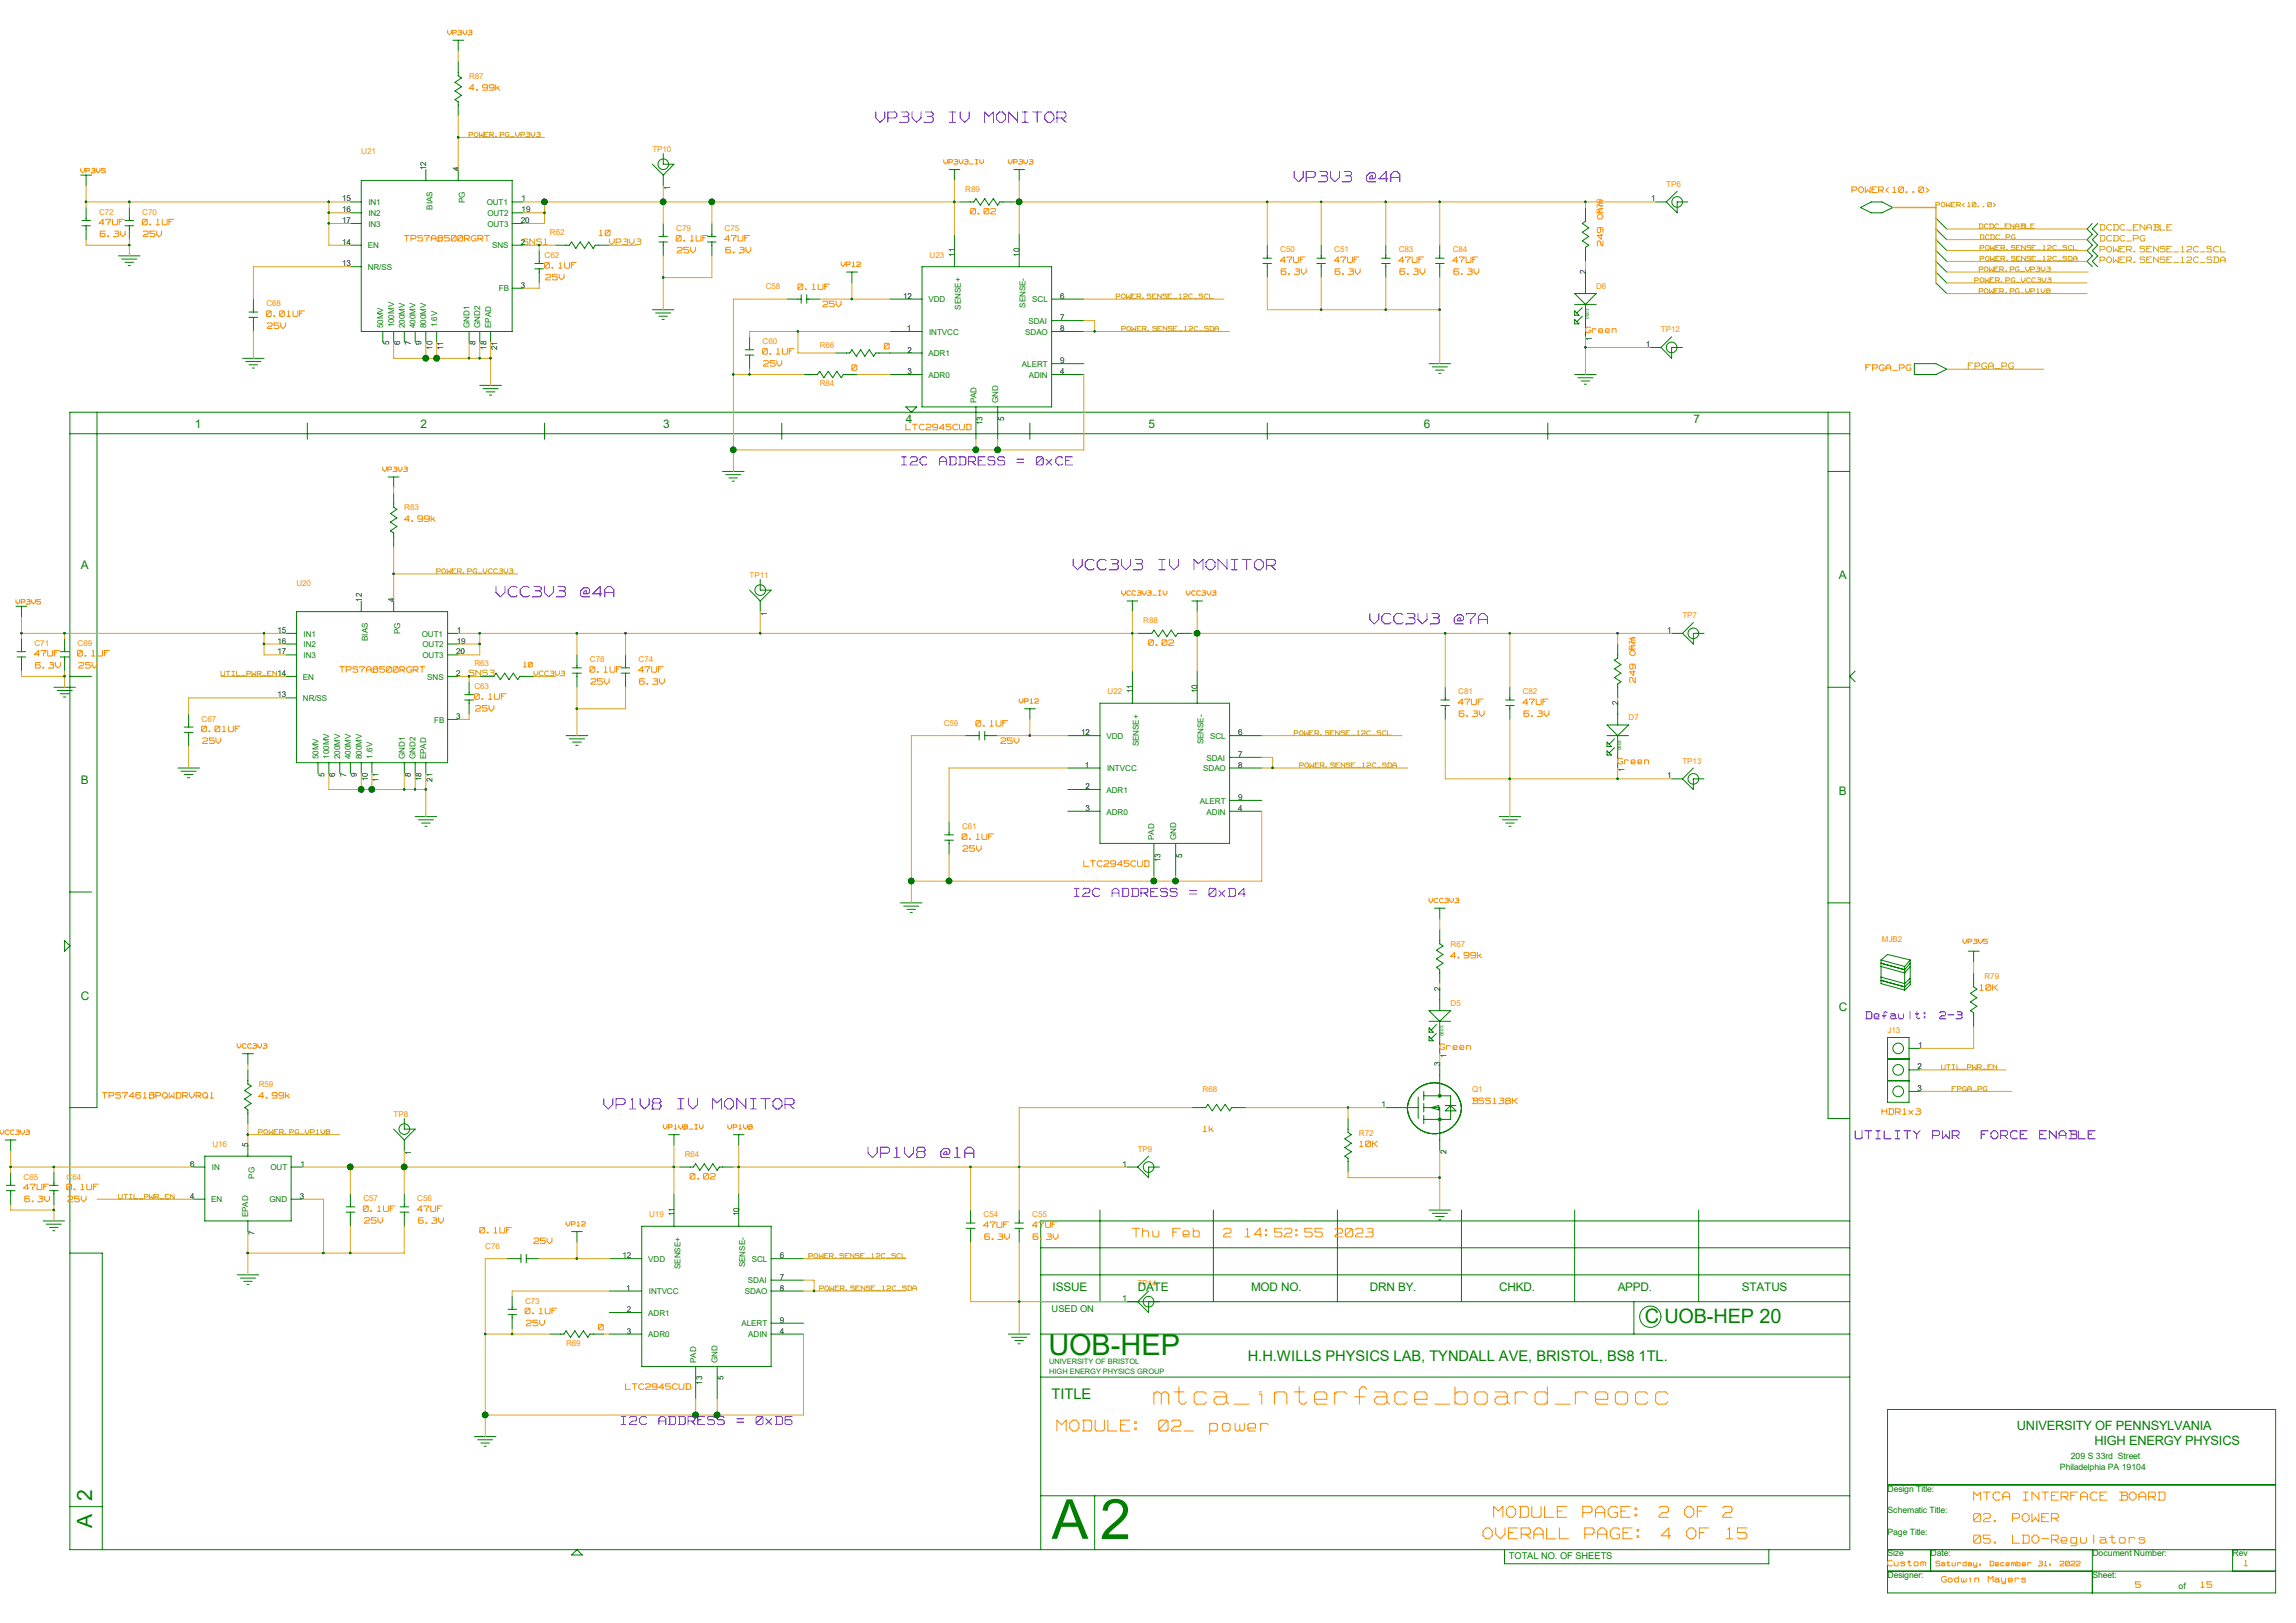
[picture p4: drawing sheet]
<svg xmlns="http://www.w3.org/2000/svg" width="420mm" height="297mm" viewBox="0 0 420 297" stroke-linecap="round" stroke-linejoin="round" font-family="sans-serif">
<defs><g id="words">
<text font-size="10.2" fill="#008000" x="201.2" y="281.6">2</text>
<text font-size="10.1" fill="#008000" x="192.4" y="281.6">A</text>
<text font-size="6" fill="#fff" x="211.1" y="257.5">mtca_interface_board_reocc</text>
<text font-size="5.3" fill="#008000" x="191.8" y="248">UOB-HEP</text>
<g font-size="3.9" fill="#008000">
<text x="16.8" y="274.7" transform="rotate(-90 16.8 274.7)">2</text>
<text x="16.8" y="279.7" transform="rotate(-90 16.8 279.7)">A</text>
</g>
<g font-size="3.7" fill="#fff">
<text x="193.3" y="262.2">MODULE: 02_ power</text>
<text x="271.3" y="281.9">OVERALL PAGE: 4 OF 15</text>
<text x="273.2" y="278">MODULE PAGE: 2 OF 2</text>
</g>
<g font-size="3.6" fill="#fff">
<text x="160.2" y="22.8">VP3V3 IV MONITOR</text>
<text x="236.7" y="33.7">VP3V3</text>
<text x="249.9" y="33.7">@4A</text>
<text x="196.3" y="104.6">VCC3V3 IV MONITOR</text>
<text x="90.7" y="109.6">VCC3V3</text>
<text x="106.1" y="109.6">@4A</text>
<text x="250.6" y="114.6">VCC3V3</text>
<text x="266" y="114.6">@7A</text>
<text x="110.4" y="203.3">VP1V8 IV MONITOR</text>
<text x="158.8" y="212.2">VP1V8</text>
<text x="172" y="212.2">@1A</text>
</g>
<text font-size="3.6" fill="#008000" x="300.9" y="242.1">C UOB-HEP 20</text>
<g font-size="3" fill="#fff">
<text x="207.1" y="226.7">Thu Feb</text>
<text x="223.5" y="226.7">2 14:52:55 2023</text>
</g>
<g font-size="2.8" fill="#fff">
<text x="164.9" y="85.4">I2C ADDRESS = 0xCE</text>
<text x="196.5" y="164.4">I2C ADDRESS = 0xD4</text>
<text x="339.3" y="208.7">UTILITY PWR</text>
<text x="361.9" y="208.7">FORCE ENABLE</text>
<text x="113.6" y="261">I2C ADDRESS = 0xD6</text>
<text x="361" y="274.9">MTCA INTERFACE BOARD</text>
<text x="361" y="278.8">02. POWER</text>
<text x="361" y="282.7">05. LDO-Regulators</text>
</g>
<g font-size="2.7" fill="#008000">
<text x="228.3" y="249">H.H.WILLS PHYSICS LAB, TYNDALL AVE, BRISTOL, BS8 1TL.</text>
<text x="192.4" y="256">TITLE</text>
</g>
<text font-size="2.4" fill="#fff" x="341.3" y="186.7">Default: 2-3</text>
<g font-size="2.3" fill="#008000">
<text x="368.9" y="261.7">UNIVERSITY OF PENNSYLVANIA</text>
<text x="383.1" y="264.5">HIGH ENERGY PHYSICS</text>
</g>
<g font-size="2.2" fill="#fff">
<text x="293.5" y="45" transform="rotate(-90 293.5 45)">249 Ohm</text>
<text x="299.4" y="124.9" transform="rotate(-90 299.4 124.9)">249 Ohm</text>
</g>
<g font-size="2.2" fill="#008000">
<text x="165.7" y="77.4">4</text>
<text x="309.8" y="77.4">7</text>
<text x="35.6" y="78.4">1</text>
<text x="76.9" y="78.4">2</text>
<text x="121.3" y="78.4">3</text>
<text x="210.1" y="78.4">5</text>
<text x="260.4" y="78.4">6</text>
<text x="14.8" y="104.1">A</text>
<text x="336.4" y="106">A</text>
<text x="14.8" y="143.5">B</text>
<text x="336.4" y="145.5">B</text>
<text x="14.8" y="183">C</text>
<text x="336.4" y="185">C</text>
<text x="192.5" y="236.3">ISSUE</text>
<text x="208.1" y="236.3">DATE</text>
<text x="228.9" y="236.3">MOD NO.</text>
<text x="250.6" y="236.3">DRN BY.</text>
<text x="274.2" y="236.3">CHKD.</text>
<text x="295.9" y="236.3">APPD.</text>
<text x="318.6" y="236.3">STATUS</text>
</g>
<g font-size="1.9" fill="#fff">
<text x="85.8" y="16.7">4.99k</text>
<text x="338.7" y="35.4">POWER&lt;10..0&gt;</text>
<text x="18.1" y="41.3">47UF</text>
<text x="26" y="41.3">0.1UF</text>
<text x="177.5" y="39.3">0.02</text>
<text x="18.3" y="43.5">6.3V</text>
<text x="26.2" y="43.5">25V</text>
<text x="74" y="44.3">TPS7A8500RGRT</text>
<text x="95.7" y="44.9">SNS1</text>
<text x="109.6" y="43.3">10</text>
<text x="111.5" y="44.9">VP3V3</text>
<text x="123.7" y="44.3">0.1UF</text>
<text x="123.9" y="46.4">25V</text>
<text x="132.5" y="44.3">47UF</text>
<text x="132.8" y="46.4">6.3V</text>
<text x="384.1" y="44.3">DCDC_PG</text>
<text x="384.1" y="46.3">POWER.SENSE_12C_SCL</text>
<text x="384.1" y="42.3">DCDC_ENABLE</text>
<text x="99.6" y="49.2">0.1UF</text>
<text x="99.8" y="51.4">25V</text>
<text x="146" y="53.2">0.1UF</text>
<text x="234.2" y="48.2">47UF</text>
<text x="234.4" y="50.4">6.3V</text>
<text x="244" y="48.2">47UF</text>
<text x="244.2" y="50.4">6.3V</text>
<text x="255.9" y="48.2">47UF</text>
<text x="256.1" y="50.4">6.3V</text>
<text x="265.7" y="48.2">47UF</text>
<text x="265.9" y="50.4">6.3V</text>
<text x="384.1" y="48.2">POWER.SENSE_12C_SDA</text>
<text x="48.7" y="58.1">0.01UF</text>
<text x="150.5" y="56.3">25V</text>
<text x="48.9" y="60.3">25V</text>
<text x="139.5" y="65">0.1UF</text>
<text x="161.8" y="64">0</text>
<text x="290" y="61">Green</text>
<text x="139.7" y="67.2">25V</text>
<text x="155.8" y="67.9">0</text>
<text x="341.3" y="67.9">FPGA_PG</text>
<text x="360" y="67.6">FPGA_PG</text>
<text x="165.7" y="78.8">LTC2945CUD</text>
<text x="74" y="95.6">4.99k</text>
<text x="210.1" y="118.3">0.02</text>
<text x="6.3" y="120.2">47UF</text>
<text x="6.5" y="122.4">6.3V</text>
<text x="14.2" y="120.2">0.1UF</text>
<text x="14.4" y="122.4">25V</text>
<text x="62.1" y="123.2">TPS7A8500RGRT</text>
<text x="85.8" y="123.8">SNS3</text>
<text x="107.9" y="123.2">0.1UF</text>
<text x="108.1" y="125.4">25V</text>
<text x="116.8" y="123.2">47UF</text>
<text x="117" y="125.4">6.3V</text>
<text x="86.8" y="128.1">0.1UF</text>
<text x="87" y="130.3">25V</text>
<text x="266.7" y="129.1">47UF</text>
<text x="266.9" y="131.3">6.3V</text>
<text x="278.5" y="129.1">47UF</text>
<text x="278.8" y="131.3">6.3V</text>
<text x="36.9" y="134.1">0.01UF</text>
<text x="37.1" y="136.2">25V</text>
<text x="178.5" y="133.1">0.1UF</text>
<text x="183.1" y="136.2">25V</text>
<text x="295.9" y="140">Green</text>
<text x="176" y="153.8">0.1UF</text>
<text x="176.1" y="156">25V</text>
<text x="198.2" y="158.7">LTC2945CUD</text>
<text x="265.3" y="175.5">4.99k</text>
<text x="362.2" y="181.4">10K</text>
<text x="263.4" y="192.2">Green</text>
<text x="18.7" y="201.1">TPS74618PQWDRVRQ1</text>
<text x="47.3" y="201.1">4.99k</text>
<text x="269.3" y="202.1">BSS138K</text>
<text x="220.1" y="207.3">1k</text>
<text x="344.2" y="204.1">HDR1x3</text>
<text x="126.2" y="215.9">0.02</text>
<text x="248.7" y="210">10K</text>
<text x="4.3" y="217.9">47UF</text>
<text x="4.5" y="220.1">6.3V</text>
<text x="12.2" y="217.9">0.1UF</text>
<text x="12.4" y="220.1">25V</text>
<text x="66.5" y="221.9">0.1UF</text>
<text x="76.3" y="221.9">47UF</text>
<text x="66.7" y="224">25V</text>
<text x="76.5" y="224">6.3V</text>
<text x="87.8" y="225.8">0.1UF</text>
<text x="97.7" y="227.8">25V</text>
<text x="179.9" y="224.8">47UF</text>
<text x="180.1" y="227">6.3V</text>
<text x="188.8" y="224.8">47UF</text>
<text x="189" y="227">6.3V</text>
<text x="96.1" y="240.6">0.1UF</text>
<text x="96.3" y="242.8">25V</text>
<text x="109.5" y="243.5">0</text>
<text x="114.4" y="254.4">LTC2945CUD</text>
<text x="345.3" y="286.7">Custom</text>
<text x="410.5" y="286.7">1</text>
<text x="355.1" y="289.7">Godwin Mayers</text>
<text x="390.7" y="290.7">5</text>
<text x="402.6" y="290.7">15</text>
</g>
<g font-size="1.7" fill="#008000">
<text x="192.4" y="240.2">USED ON</text>
<text x="276" y="285.3">TOTAL NO. OF SHEETS</text>
</g>
<g font-size="1.6" fill="#fff">
<text x="95.8" y="122.2">10</text>
<text x="97.7" y="123.8">VCC3V3</text>
<text x="354.1" y="286.7">Saturday, December 31, 2022</text>
</g>
<g font-size="1.6" fill="#008000">
<text x="376.8" y="269">Philadelphia PA 19104</text>
<text x="378.8" y="267.1">209 S 33rd Street</text>
<text x="345.3" y="273">Design Title:</text>
<text x="345.3" y="276.9">Schematic Title:</text>
<text x="345.3" y="280.9">Page Title:</text>
<text x="345.3" y="284.8">Size</text>
<text x="353.1" y="284.8">Date:</text>
<text x="382.7" y="284.8">Document Number:</text>
<text x="408.4" y="284.8">Rev</text>
<text x="345.3" y="288.8">Designer:</text>
<text x="382.7" y="288.8">Sheet:</text>
<text x="398.5" y="290.7">of</text>
</g>
<g font-size="1.5" fill="#fff">
<text x="81.9" y="6.5">VP3V3</text>
<text x="85.8" y="25.1">POWER.PG_VP3V3</text>
<text x="14.8" y="31.7">VP3V5</text>
<text x="172.6" y="30.1">VP3V3_IV</text>
<text x="184.4" y="30.1">VP3V3</text>
<text x="354.1" y="38">POWER&lt;10..0&gt;</text>
<text x="362" y="41.9">DCDC_ENABLE</text>
<text x="362.2" y="43.9">DCDC_PG</text>
<text x="362.2" y="45.8">POWER.SENSE_12C_SCL</text>
<text x="362.2" y="47.8">POWER.SENSE_12C_SDA</text>
<text x="153.9" y="48.9">VP12</text>
<text x="361.2" y="51.8">POWER.PG_VCC3V3</text>
<text x="362" y="53.8">POWER.PG_VP1V8</text>
<text x="362" y="49.8">POWER.PG_VP3V3</text>
<text x="204.2" y="54.7">POWER.SENSE_12C_SCL</text>
<text x="205.2" y="60.7">POWER.SENSE_12C_SDA</text>
<text x="70" y="86.4">VP3V3</text>
<text x="79.9" y="105">POWER.PG_VCC3V3</text>
<text x="2.9" y="110.7">VP3V5</text>
<text x="205.2" y="109">VCC3V3_IV</text>
<text x="217" y="109">VCC3V3</text>
<text x="40.4" y="123.8">UTIL_PWR_EN 14</text>
<text x="186.4" y="128.8">VP12</text>
<text x="236.7" y="134.7">POWER.SENSE_12C_SCL</text>
<text x="237.7" y="140.5">POWER.SENSE_12C_SDA</text>
<text x="261.4" y="165.3">VCC3V3</text>
<text x="359.1" y="172.8">VP3V5</text>
<text x="43.4" y="191.9">VCC3V3</text>
<text x="355.1" y="195.8">UTIL_PWR_EN</text>
<text x="357.1" y="199.8">FPGA_PG</text>
<text x="0" y="207.7">VCC3V3</text>
<text x="47.3" y="207.6">POWER.PG_VP1V8</text>
<text x="121.3" y="206.8">VP1V8_IV</text>
<text x="133.1" y="206.8">VP1V8</text>
<text x="21.7" y="219.5">UTIL_PWR_EN</text>
<text x="103.5" y="224.5">VP12</text>
<text x="148" y="230.3">POWER.SENSE_12C_SCL</text>
<text x="149.9" y="236.3">POWER.SENSE_12C_SDA</text>
</g>
<g font-size="1.5" fill="#ff8c00">
<text x="85.8" y="14.4">R87</text>
<text x="66.1" y="28.2">U21</text>
<text x="119.3" y="27.9">TP10</text>
<text x="176.6" y="35.1">R89</text>
<text x="304.8" y="34.2">TP6</text>
<text x="18.1" y="39.3">C72</text>
<text x="26" y="39.3">C70</text>
<text x="293.2" y="39.1" transform="rotate(-90 293.2 39.1)">R70</text>
<text x="99.6" y="47.2">C62</text>
<text x="100.6" y="43.1">R62</text>
<text x="123.7" y="42.2">C79</text>
<text x="132.5" y="42.2">C75</text>
<text x="170.1" y="47.2">U23</text>
<text x="234.2" y="46.2">C50</text>
<text x="244.1" y="46.2">C51</text>
<text x="255.9" y="46.2">C83</text>
<text x="265.7" y="46.2">C84</text>
<text x="140.1" y="52.9">C58</text>
<text x="292" y="52.9">D6</text>
<text x="48.7" y="56">C68</text>
<text x="139.5" y="63">C60</text>
<text x="149.9" y="63.8">R66</text>
<text x="303.8" y="60.8">TP12</text>
<text x="149.9" y="70.7">R84</text>
<text x="74" y="93.3">R83</text>
<text x="54.2" y="107.2">U20</text>
<text x="137.1" y="105.8">TP11</text>
<text x="307.8" y="113.1">TP7</text>
<text x="6.3" y="118.2">C71</text>
<text x="14.2" y="118.2">C69</text>
<text x="209.1" y="114.1">R88</text>
<text x="299.1" y="119.1" transform="rotate(-90 299.1 119.1)">R71</text>
<text x="86.8" y="122">R63</text>
<text x="107.9" y="121.2">C78</text>
<text x="116.8" y="121.2">C74</text>
<text x="86.8" y="126.1">C63</text>
<text x="202.6" y="127.1">U22</text>
<text x="266.7" y="127.1">C81</text>
<text x="278.6" y="127.1">C82</text>
<text x="297.9" y="131.8">D7</text>
<text x="36.9" y="132">C67</text>
<text x="172.6" y="132.8">C59</text>
<text x="307.8" y="139.7">TP13</text>
<text x="176" y="151.8">C61</text>
<text x="265.3" y="173.3">R67</text>
<text x="344.3" y="172.3">MJB2</text>
<text x="363" y="179.2">R79</text>
<text x="265.3" y="184.1">D5</text>
<text x="345.3" y="189.1">J13</text>
<text x="47.3" y="198.9">R59</text>
<text x="220" y="199.9">R68</text>
<text x="269.3" y="199.9">Q1</text>
<text x="38.9" y="210">U16</text>
<text x="72" y="204.4">TP8</text>
<text x="248.6" y="207.8">R72</text>
<text x="4.3" y="215.9">C65</text>
<text x="12.2" y="215.9">C64</text>
<text x="125.3" y="211.8">R64</text>
<text x="208.1" y="210.7">TP9</text>
<text x="66.5" y="219.8">C57</text>
<text x="76.3" y="219.8">C56</text>
<text x="118.7" y="222.8">U19</text>
<text x="179.9" y="222.8">C54</text>
<text x="188.8" y="222.8">C55</text>
<text x="88.8" y="228.5">C76</text>
<text x="96.1" y="238.6">C73</text>
<text x="208.1" y="235.4">TP14</text>
<text x="103.5" y="246.3">R69</text>
</g>
<g font-size="1.5">
<text x="78" y="31.2" transform="rotate(-90 78 31.2)">12</text>
<text x="83.9" y="31.3" transform="rotate(-90 83.9 31.3)">4</text>
<text x="122.5" y="34.7" transform="rotate(-90 122.5 34.7)">1</text>
<text x="62.6" y="36.9">15</text>
<text x="62.6" y="38.9">16</text>
<text x="62.6" y="40.9">17</text>
<text x="95.3" y="40.9">20</text>
<text x="95.4" y="36.9">1</text>
<text x="95.4" y="38.9">19</text>
<text x="302" y="36.9">1</text>
<text x="62.6" y="44.8">14</text>
<text x="95.3" y="44.8">2</text>
<text x="174.7" y="47" transform="rotate(-90 174.7 47)">11</text>
<text x="186.5" y="47" transform="rotate(-90 186.5 47)">10</text>
<text x="62.6" y="48.7">13</text>
<text x="95.3" y="52.7">3</text>
<text x="290.1" y="50.1" transform="rotate(-90 290.1 50.1)">2</text>
<text x="165.2" y="54.7">12</text>
<text x="193.9" y="54.7">6</text>
<text x="193.9" y="58.6">7</text>
<text x="71.2" y="63.2" transform="rotate(-90 71.2 63.2)">5</text>
<text x="73.2" y="63.2" transform="rotate(-90 73.2 63.2)">6</text>
<text x="75.1" y="63.2" transform="rotate(-90 75.1 63.2)">7</text>
<text x="77.1" y="63.2" transform="rotate(-90 77.1 63.2)">9</text>
<text x="79.1" y="64" transform="rotate(-90 79.1 64)">10</text>
<text x="81.1" y="64.1" transform="rotate(-90 81.1 64.1)">11</text>
<text x="87" y="63.2" transform="rotate(-90 87 63.2)">8</text>
<text x="89" y="64" transform="rotate(-90 89 64)">18</text>
<text x="90.9" y="64.1" transform="rotate(-90 90.9 64.1)">21</text>
<text x="165.9" y="60.6">1</text>
<text x="166" y="64.5">2</text>
<text x="193.9" y="60.6">8</text>
<text x="291.2" y="62.4" transform="rotate(-90 291.2 62.4)">1</text>
<text x="301" y="63.5">1</text>
<text x="166" y="68.5">3</text>
<text x="193.9" y="66.5">9</text>
<text x="193.9" y="68.5">4</text>
<text x="179.7" y="77.8" transform="rotate(-90 179.7 77.8)">13</text>
<text x="183.7" y="77" transform="rotate(-90 183.7 77)">5</text>
<text x="66.2" y="110.1" transform="rotate(-90 66.2 110.1)">12</text>
<text x="72.1" y="110.2" transform="rotate(-90 72.1 110.2)">4</text>
<text x="140.2" y="112.6" transform="rotate(-90 140.2 112.6)">1</text>
<text x="50.8" y="115.8">15</text>
<text x="50.8" y="117.8">16</text>
<text x="50.8" y="119.8">17</text>
<text x="83.4" y="119.8">20</text>
<text x="83.6" y="115.8">1</text>
<text x="83.6" y="117.8">19</text>
<text x="305" y="115.8">1</text>
<text x="83.4" y="123.7">2</text>
<text x="50.8" y="127.6">13</text>
<text x="83.4" y="131.6">3</text>
<text x="207.2" y="126.9" transform="rotate(-90 207.2 126.9)">11</text>
<text x="219.1" y="126.9" transform="rotate(-90 219.1 126.9)">10</text>
<text x="296" y="129" transform="rotate(-90 296 129)">2</text>
<text x="197.7" y="134.6">12</text>
<text x="226.5" y="134.6">6</text>
<text x="59.4" y="142.1" transform="rotate(-90 59.4 142.1)">5</text>
<text x="61.3" y="142.1" transform="rotate(-90 61.3 142.1)">6</text>
<text x="63.3" y="142.1" transform="rotate(-90 63.3 142.1)">7</text>
<text x="65.3" y="142.1" transform="rotate(-90 65.3 142.1)">9</text>
<text x="67.3" y="142.9" transform="rotate(-90 67.3 142.9)">10</text>
<text x="69.3" y="143" transform="rotate(-90 69.3 143)">11</text>
<text x="75.1" y="142.1" transform="rotate(-90 75.1 142.1)">8</text>
<text x="77.1" y="142.9" transform="rotate(-90 77.1 142.9)">18</text>
<text x="79.1" y="143" transform="rotate(-90 79.1 143)">21</text>
<text x="198.4" y="140.5">1</text>
<text x="226.5" y="138.5">7</text>
<text x="226.5" y="140.5">8</text>
<text x="297.1" y="141.3" transform="rotate(-90 297.1 141.3)">1</text>
<text x="305" y="142.5">1</text>
<text x="198.5" y="144.4">2</text>
<text x="198.5" y="148.4">3</text>
<text x="226.5" y="146.4">9</text>
<text x="226.5" y="148.4">4</text>
<text x="212.3" y="157.7" transform="rotate(-90 212.3 157.7)">13</text>
<text x="216.2" y="156.9" transform="rotate(-90 216.2 156.9)">5</text>
<text x="263.4" y="181.3" transform="rotate(-90 263.4 181.3)">2</text>
<text x="350.9" y="191.8">1</text>
<text x="263.4" y="195.1" transform="rotate(-90 263.4 195.1)">3</text>
<text x="264.6" y="193.5" transform="rotate(-90 264.6 193.5)">1</text>
<text x="350.8" y="195.7">2</text>
<text x="252.7" y="202.6">1</text>
<text x="350.8" y="199.7">3</text>
<text x="45.4" y="209.9" transform="rotate(-90 45.4 209.9)">5</text>
<text x="34.8" y="213.5">6</text>
<text x="54.9" y="213.5">1</text>
<text x="75.1" y="211.3" transform="rotate(-90 75.1 211.3)">1</text>
<text x="205.3" y="213.5">1</text>
<text x="264.6" y="211.2" transform="rotate(-90 264.6 211.2)">2</text>
<text x="34.8" y="219.4">4</text>
<text x="54.8" y="219.4">3</text>
<text x="46.6" y="226" transform="rotate(-90 46.6 226)">7</text>
<text x="123.4" y="222.6" transform="rotate(-90 123.4 222.6)">11</text>
<text x="135.2" y="222.6" transform="rotate(-90 135.2 222.6)">10</text>
<text x="113.9" y="230.3">12</text>
<text x="142.6" y="230.3">6</text>
<text x="114.6" y="236.2">1</text>
<text x="142.6" y="234.2">7</text>
<text x="142.6" y="236.2">8</text>
<text x="205.3" y="238.1">1</text>
<text x="114.7" y="240.1">2</text>
<text x="114.7" y="244.1">3</text>
<text x="142.6" y="242.1">9</text>
<text x="142.6" y="244.1">4</text>
<text x="128.4" y="253.4" transform="rotate(-90 128.4 253.4)">13</text>
<text x="132.4" y="252.6" transform="rotate(-90 132.4 252.6)">5</text>
</g>
<g font-size="1.5" fill="#008000">
<text x="67.4" y="37.5">IN1</text>
<text x="67.4" y="39.5">IN2</text>
<text x="67.4" y="41.5">IN3</text>
<text x="79.1" y="38.4" transform="rotate(-90 79.1 38.4)">BIAS</text>
<text x="85" y="37.2" transform="rotate(-90 85 37.2)">PG</text>
<text x="89" y="37.5">OUT1</text>
<text x="89.2" y="39.5">OUT2</text>
<text x="89.2" y="41.5">OUT3</text>
<text x="67.3" y="45.5">EN</text>
<text x="90" y="45.5">SNS</text>
<text x="67.3" y="49.4">NR/SS</text>
<text x="91.3" y="53.3">FB</text>
<text x="72.1" y="59.9" transform="rotate(-90 72.1 59.9)">100MV</text>
<text x="80" y="59.9" transform="rotate(-90 80 59.9)">1.6V</text>
<text x="169.8" y="55.3">VDD</text>
<text x="175.8" y="56.6" transform="rotate(-90 175.8 56.6)">SENSE+</text>
<text x="187.6" y="56.3" transform="rotate(-90 187.6 56.3)">SENSE-</text>
<text x="188.1" y="59.3">SDAI</text>
<text x="188.8" y="55.3">SCL</text>
<text x="70.1" y="60" transform="rotate(-90 70.1 60)">50MV</text>
<text x="74" y="60" transform="rotate(-90 74 60)">200MV</text>
<text x="76" y="60" transform="rotate(-90 76 60)">400MV</text>
<text x="78" y="60" transform="rotate(-90 78 60)">800MV</text>
<text x="85.9" y="60" transform="rotate(-90 85.9 60)">GND1</text>
<text x="87.8" y="60" transform="rotate(-90 87.8 60)">GND2</text>
<text x="89.8" y="60" transform="rotate(-90 89.8 60)">EPAD</text>
<text x="169.8" y="65.2">ADR1</text>
<text x="170" y="61.3">INTVCC</text>
<text x="187.5" y="61.3">SDAO</text>
<text x="169.8" y="69.1">ADR0</text>
<text x="186.9" y="67.1">ALERT</text>
<text x="188.2" y="69.1">ADIN</text>
<text x="178.6" y="73.8" transform="rotate(-90 178.6 73.8)">PAD</text>
<text x="182.6" y="73.8" transform="rotate(-90 182.6 73.8)">GND</text>
<text x="55.5" y="116.5">IN1</text>
<text x="55.5" y="118.4">IN2</text>
<text x="67.3" y="117.3" transform="rotate(-90 67.3 117.3)">BIAS</text>
<text x="73.2" y="116.1" transform="rotate(-90 73.2 116.1)">PG</text>
<text x="77.2" y="116.5">OUT1</text>
<text x="77.3" y="118.4">OUT2</text>
<text x="55.4" y="124.4">EN</text>
<text x="55.5" y="120.4">IN3</text>
<text x="77.3" y="120.4">OUT3</text>
<text x="78.1" y="124.4">SNS</text>
<text x="55.4" y="128.3">NR/SS</text>
<text x="79.4" y="132.2">FB</text>
<text x="202.4" y="135.2">VDD</text>
<text x="208.3" y="136.6" transform="rotate(-90 208.3 136.6)">SENSE+</text>
<text x="220.2" y="136.2" transform="rotate(-90 220.2 136.2)">SENSE-</text>
<text x="221.4" y="135.2">SCL</text>
<text x="58.2" y="138.9" transform="rotate(-90 58.2 138.9)">50MV</text>
<text x="60.2" y="138.8" transform="rotate(-90 60.2 138.8)">100MV</text>
<text x="62.2" y="138.9" transform="rotate(-90 62.2 138.9)">200MV</text>
<text x="64.2" y="138.9" transform="rotate(-90 64.2 138.9)">400MV</text>
<text x="66.2" y="138.9" transform="rotate(-90 66.2 138.9)">800MV</text>
<text x="68.1" y="138.8" transform="rotate(-90 68.1 138.8)">1.6V</text>
<text x="74" y="138.9" transform="rotate(-90 74 138.9)">GND1</text>
<text x="76" y="138.9" transform="rotate(-90 76 138.9)">GND2</text>
<text x="78" y="138.9" transform="rotate(-90 78 138.9)">EPAD</text>
<text x="202.5" y="141.1">INTVCC</text>
<text x="220.1" y="141.1">SDAO</text>
<text x="220.7" y="139.2">SDAI</text>
<text x="202.4" y="145.1">ADR1</text>
<text x="202.4" y="149.1">ADR0</text>
<text x="219.5" y="147.1">ALERT</text>
<text x="220.7" y="149.1">ADIN</text>
<text x="211.2" y="153.7" transform="rotate(-90 211.2 153.7)">PAD</text>
<text x="215.1" y="153.7" transform="rotate(-90 215.1 153.7)">GND</text>
<text x="38.8" y="214.2">IN</text>
<text x="46.6" y="215.7" transform="rotate(-90 46.6 215.7)">PG</text>
<text x="49.5" y="214.2">OUT</text>
<text x="38.7" y="220">EN</text>
<text x="49.3" y="220">GND</text>
<text x="45.4" y="222.8" transform="rotate(-90 45.4 222.8)">EPAD</text>
<text x="118.6" y="230.9">VDD</text>
<text x="124.5" y="232.2" transform="rotate(-90 124.5 232.2)">SENSE+</text>
<text x="136.3" y="231.9" transform="rotate(-90 136.3 231.9)">SENSE-</text>
<text x="137.5" y="230.9">SCL</text>
<text x="118.7" y="236.9">INTVCC</text>
<text x="136.2" y="236.9">SDAO</text>
<text x="136.8" y="234.9">SDAI</text>
<text x="118.6" y="240.8">ADR1</text>
<text x="118.6" y="244.7">ADR0</text>
<text x="135.6" y="242.7">ALERT</text>
<text x="136.9" y="244.7">ADIN</text>
<text x="127.3" y="249.4" transform="rotate(-90 127.3 249.4)">PAD</text>
<text x="131.3" y="249.4" transform="rotate(-90 131.3 249.4)">GND</text>
</g>
<g font-size="1.4" fill="#008000">
<text x="191.9" y="249.6">UNIVERSITY OF BRISTOL</text>
<text x="191.9" y="251.4">HIGH ENERGY PHYSICS GROUP</text>
</g>
<g font-size=".8" fill="#008000">
<text x="290.6" y="58.4" transform="rotate(-90 290.6 58.4)">0603</text>
<text x="296.6" y="137.3" transform="rotate(-90 296.6 137.3)">0603</text>
<text x="264" y="189.6" transform="rotate(-90 264 189.6)">0603</text>
</g>
</g></defs>
<g fill="none" stroke="#008000" stroke-width=".18">
<path d="M82.8 7.4h2M83.8 7.4v2M83.8 11.3v2.6l.6 .4-1.2 .8 1.2 .8-1.2 .7 1.2 .8-1.2 .8 .6 .4v2.6M14.8 32h2M15.7 32v2M15.7 38v2.3M23.7 38v2.3M64.1 37h2M64.1 38.9h2M66.1 33h27.6v27.7h-27.6zM77.9 31v2M83.8 31v2"/>
<path d="M93.7 37h2M93.7 38.9h2M119.3 30.1l2 1.9M121.3 28.1v2h2l-2 1.9M121.3 32v2M173.6 31h2M174.6 31v2M175.6 37h2.5l.4-.6 .8 1.1 .8-1.1 .8 1.1 .8-1.1 .8 1.1 .4-.5h2.6M185.5 31h1.9M186.4 31v2M290 38v2.5l-.6 .4 1.2 .8-1.2 .8 1.2 .8-1.2 .8 1.2 .8-.6 .4v2.5M302.9 37h1.9"/>
<path d="M304.8 37l2 1.9v-1.9h1.9M306.8 35l-2 2M340.3 38l2-1h2l1.9 1-1.9 .9h-2zM354.1 39.9l2 2M15 40.3h1.6M15 41.3h1.6M15.7 41.3v2.6M21.7 46.8h3.9M22.3 47.4h2.7M22.9 40.3h1.5M22.9 41.3h1.5M22.9 48h1.5"/>
<path d="M23.5 48.6h.3M23.7 41.3v2.6M45.6 57.1h1.5M45.6 58.1h1.5M46.4 54.7v2.4M46.4 58.1v2.6M64.1 48.8h2M64.1 44.9h2M64.1 40.9h2M93.7 44.9h2M93.7 40.9h2M93.7 52.7h2"/>
<path d="M97.8 48.2h1.6M97.8 49.2h1.6M98.6 45.8v2.4M98.6 49.2v2.6M101.6 44.9h2.5l.5-.6 .7 1.2 .8-1.2 .8 1.2 .8-1.2 .8 1.2 .4-.6h2.6M119.3 56.7h4M119.9 57.3h2.8M120.5 43.3h1.6M120.5 44.3h1.6M120.5 57.9h1.6M121.1 58.5h.4M121.3 40.9v2.4"/>
<path d="M121.3 44.3v2.5M129.4 43.3h1.6M129.4 44.3h1.6M130.2 40.9v2.4M130.2 44.3v2.5M144 54.7h2.6M146.6 53.9v1.6M147.6 54.7h2.3M147.6 53.9v1.6M154.9 49.8h1.9M155.8 49.8v2M162.8 54.7h5.9"/>
<path d="M168.7 48.8h23.7v25.7h-23.7zM174.6 42.9v5.9M186.4 42.9v5.9M192.4 54.7h5.8M192.4 58.7h5.8M231 47.2h1.6M231 48.2h1.6M231.8 44.9v2.3M231.8 48.2v2.6M240.9 47.2h1.5M240.9 48.2h1.5M241.7 44.9v2.3"/>
<path d="M241.7 48.2v2.6M252.7 47.2h1.6M252.7 48.2h1.6M253.5 44.9v2.3M253.5 48.2v2.6M262.6 47.2h1.6M262.6 48.2h1.6M263.4 44.9v2.3M263.4 48.2v2.6M288 56.9l.8 .8h-.8zM288 58.5l.8 .8h-.8zM288 55.7h4"/>
<path d="M288 53.7h4l-2 2zM289.4 57.9l-1 1M289.4 56.3l-1 1M290 49.8v3.9M290 55.7v5.9M354.1 43.9l2 1.9M354.1 45.8l2 2M354.1 41.9l2 2M354.1 47.8l2 2M354.1 49.8l2 2M354.1 51.8l2 1.9M382.7 40.9l-.9 1 .9 1-.9 1 .9 1-.9 .9 .9 1-.9 1 .9 1"/>
<path d="M383.7 40.9l-1 1 1 1-1 1 1 1-1 .9 1 1-1 1 1 1M12.8 75.4h325.6v208.2h-325.6zM12.8 79.4h325.6M17.7 75.4v127.3h-4.9M44.4 65.6h3.9M45 66.2h2.7M45.6 66.8h1.5M46.1 67.4h.4M56.2 77.4v3M70 60.7v1.9M72 60.7v1.9M74 60.7v1.9"/>
<path d="M75.9 60.7v1.9M77.9 60.7v1.9M79.9 60.7v1.9M85.8 60.7v1.9M87.8 60.7v1.9M87.8 70.5h3.9M88.3 71.1h2.8M88.9 71.7h1.7M89.5 72.3h.5M89.7 60.7v1.9M99.6 77.4v3M136.3 64h1.6"/>
<path d="M136.3 65h1.6M137.1 61.6v2.4M137.1 65v2.6M143 77.4v3M147 68.5h2.5l.4-.6 .8 1.2 .8-1.2 .8 1.2 .8-1.2 .8 1.2 .4-.6h2.5M152.9 64.6h2.5l.4-.6 .8 1.2 .8-1.2 .8 1.2 .8-1.2 .8 1.2 .4-.6h8.5M162.8 60.7h5.9M162.8 68.5h5.9M165.7 74.5h2l-1 .9zM178.5 74.5v5.9M182.5 74.5v5.9M188.4 77.4v3"/>
<path d="M192.4 66.5h5.8M192.4 60.7h5.8M192.4 68.5h5.8M231.8 77.4v3M261.4 66.5h3.9M262 67.1h2.8M262.6 67.7h1.6M263.2 68.3h.4M283.1 77.4v3M288 68.5h4M288.6 69.1h2.8M289.2 69.7h1.6"/>
<path d="M289.8 70.3h.4M301.8 63.6h2M303.8 63.6l2 2v-2h2M305.8 61.6l-2 2M334.4 75.4v129.3h4M350.2 66.5h3.9l2 1.1-2 .9h-3.9zM71 87.3h2M72 87.3v1.9M72 90.3v2.5l.6 .4-1.2 .8 1.2 .8-1.2 .7 1.2 .9-1.2 .8 .6 .3v2.6M132.2 86.3h3.9M132.8 86.9h2.7M133.3 87.5h1.6"/>
<path d="M133.9 88.1h.4M334.4 86.3h4M2.9 111h2M3.1 119.3h1.6M3.9 111v1.9M3.9 116.9v2.4M11 119.3h1.6M11.8 116.9v2.4M52.3 115.9h1.9M52.3 119.8h1.9M52.3 117.9h1.9M54.2 111.9h27.7v27.7h-27.7z"/>
<path d="M66.1 110v1.9M72 110v1.9M81.9 115.9h1.9M81.9 119.8h1.9M81.9 117.9h1.9M105.5 119.8v2.4M114.4 119.8v2.4M137.1 108l2 2M139.1 106v2h2l-2 2M139.1 110v1.9M206.2 110h1.9M207.1 110v1.9"/>
<path d="M208.1 115.9h2.6l.4-.6 .8 1.2 .8-1.2 .7 1.2 .8-1.2 .9 1.2 .3-.6h2.6M218 110h2M219 110v1.9M295.9 117.9v2.5l-.6 .4 1.2 .8-1.2 .8 1.2 .8-1.2 .8 1.2 .8-.6 .4v2.5M305.8 115.9h2M307.8 115.9l2 2v-2h1.9M309.8 113.9l-2 2M3.1 120.2h1.6M3.9 120.2v2.6M9.9 125.8h3.9M10.5 126.4h2.7M11 120.2h1.6"/>
<path d="M11 127h1.6M11.6 127.6h.4M11.8 120.2v2.6M12.8 123.8h4M33.7 133.1h1.6M33.7 134h1.6M34.5 130.7v2.4M34.5 134v2.6M52.3 123.8h1.9M52.3 127.7h1.9M58.2 139.6v1.9M60.2 139.6v1.9"/>
<path d="M62.1 139.6v1.9M64.1 139.6v1.9M66.1 139.6v1.9M68 139.6v1.9M74 139.6v1.9M75.9 139.6v1.9M77.9 139.6v1.9M81.9 123.8h1.9M81.9 131.7h1.9M85 127.1h1.6M85 128.1h1.6M85.8 124.8v2.3"/>
<path d="M85.8 128.1v2.6M87.8 123.8h2.5l.4-.6 .8 1.2 .8-1.2 .8 1.2 .8-1.2 .8 1.2 .4-.6h2.6M103.5 134.6h4M104.1 135.2h2.8M104.7 122.2h1.6M104.7 123.2h1.6M104.7 135.8h1.6M105.3 136.4h.4M105.5 123.2v2.6M113.6 122.2h1.6M113.6 123.2h1.6M114.4 123.2v2.6"/>
<path d="M176.6 134.6h2.5M179.1 133.9v1.5M180.1 134.6h2.4M180.1 133.9v1.5M187.4 129.7h2M188.4 129.7v2M195.3 134.6h5.9M201.2 128.7h23.7v25.6h-23.7zM207.1 122.8v5.9M219 122.8v5.9M224.9 134.6h5.9M224.9 138.6h5.9"/>
<path d="M263.6 128.1h1.5M263.6 129.1h1.5M264.4 125.8v2.3M264.4 129.1v2.6M275.4 128.1h1.6M275.4 129.1h1.6M276.2 125.8v2.3M276.2 129.1v2.6M294 134.6h3.9M294 137.4l.8 .8h-.8zM294 135.8l.8 .8h-.8zM294 132.7h3.9l-2 1.9z"/>
<path d="M295.3 136.8l-1 1M295.3 135.2l-1 1M295.9 128.7v4M295.9 134.6v5.9M334.4 125.8h4M339.3 122.8l-.9 1 .9 1M32.6 140.5h3.9M33.1 141.1h2.8M33.7 141.7h1.6M34.3 142.3h.4M75.9 149.4h4M76.5 150h2.8"/>
<path d="M77.1 150.6h1.6M77.7 151.2h.4M172.8 152.8h1.6M172.8 153.8h1.6M173.6 150.4v2.4M173.6 153.8v2.5M195.3 140.5h5.9M195.3 148.5h5.9M195.3 144.5h5.9M211.1 154.3v6M215.1 154.3v6M224.9 146.5h5.9"/>
<path d="M224.9 140.5h5.9M224.9 148.5h5.9M274.2 149.4h4M274.8 150h2.8M275.4 150.6h1.6M276 151.2h.4M305.8 142.5h2M307.8 142.5l2 2v-2h1.9M309.8 140.5l-2 2M11.8 172.1l1 1-1 1zM12.8 163.2h4M164.7 165.2h4"/>
<path d="M165.3 165.8h2.8M165.9 166.4h1.6M166.5 167h.4M262.4 166.2h2M263.4 166.2v2M263.4 170.1v2.6l.5 .4-1.1 .8 1.1 .8-1.1 .8 1.1 .8-1.1 .7 .6 .5v2.5M334.4 165.2h4M344.1 178.8l4.3 1.2 1-1M344.1 179.4l4.3 1.2 1-1M344.1 176.9l4.3 1.2 1-1.2M344.1 175.7v4.3l4.3 1.2M344.1 176.3l4.3 1.2 1-1.2"/>
<path d="M344.1 175.7l4.3 1.2M344.1 175.7l1.2-1 4.1 1M348.4 176.9v4.3M349.4 175.7v4.5l-1 1M349.4 175.7l-1 1.2M360 174.1h2M361 174.1v2M361 178.1v2.5l.6 .4-1.2 .8 1.2 .8-1.2 .7 1.2 .8-1.2 .9 .6 .3v2.6M44.4 192.8h2M45.3 192.8v2M45.3 195.8v2.6l.6 .4-1.2 .8 1.2 .7-1.2 .8 1.2 .8-1.2 .8 .6 .4v2.6M258.9 199.6l-.6 .7-.4 .8"/>
<path d="M259.4 199.1h.1M259.8 198.9h.1M260.1 198.7h.1M260.3 198.6l1.7-.4h1.4l1.4 .6 1.1 .8M260.3 198.6l-.7 .4-.7 .6M260.4 199.7v1.6M261.4 186.9h3.9M261.4 189.7l.8 .8h-.8zM261.4 188.1l.8 .8h-.8zM261.4 185h3.9l-1.9 1.9zM262.8 189.1l-1 1M262.8 187.5l-1 1"/>
<path d="M263.4 181v4M263.4 186.9v5.9M263.4 194.8v5.7M264.4 198.6h.1M264.5 198.7h.1M264.7 198.8h.1M265 198.9h.1M265.5 199.3h.1M265.9 199.6l.6 .7 .5 .9 .3 1.4M266.2 200h.1M345.3 189.9h3.9v11.8h-3.9zM345.3 193.8h3.9"/>
<path d="M345.3 197.8h3.9M349.2 199.7h2M349.2 195.8h2M349.2 191.9h2M1 208.6h1.9M1.1 216.9h1.7M1.1 217.9h1.7M1.9 208.6v2M1.9 214.5v2.4M1.9 217.9v2.6M9.1 216.9h1.5M9.1 217.9h1.5"/>
<path d="M9.9 214.5v2.4M9.9 217.9v2.6M35.5 213.6h2M35.5 219.5h2M37.5 211.6h15.8v11.8h-15.8zM45.3 209.6v2M53.3 213.6h1.9M53.3 219.5h1.9M64.1 218.5v2.4M72 206.6l2 2M74 204.7v1.9h1.9l-1.9 2M74 208.6v2"/>
<path d="M74 218.5v2.4M122.3 207.6h2M123.3 207.6v2M123.3 218.5v5.9M124.3 213.6h2.5l.5-.6 .7 1.2 .8-1.2 .8 1.2 .8-1.2 .8 1.2 .4-.6h2.6M134.2 207.6h1.9M135.1 207.6v2M135.1 218.5v5.9M206.2 213.6h1.9M208.1 213.6l2 1.9v-1.9h2M210.1 211.6l-2 2M218 202.7h2.6l.3-.6 .8 1.2 .8-1.2 .8 1.2 .8-1.2 .8 1.2 .4-.6h2.6"/>
<path d="M246.6 204.7v2.5l.6 .4-1.2 .8 1.2 .8-1.2 .8 1.2 .8-1.2 .8 .6 .4v2.5M253.5 202.7h5.9M257.4 202.6l.2 1.3 .4 1M257.9 204.6h.1M257.9 201l-.3 .8-.1 .8M257.9 204.7h.1M258 204.9l.9 1.1M258 200.7v.1M258 204.9h.1M258.1 204.9v.1M258.1 200.5v.1M258.2 205.1v.1"/>
<path d="M258.4 200.2h.1M258.5 205.6v.1M258.9 206l1.1 .9 1.4 .5 1.4 .1 1.4-.4M259.2 206.4h.1M259.4 200.7v4M259.6 206.6h.1M259.9 206.8h.1M260.2 207h.1M260.4 202.7h3v7.9M260.4 200.5h4.9v4.4h-4.9M260.4 201.9v1.6M260.4 204.1v1.6"/>
<path d="M260.6 207.1v.1M261.8 202.7l1.4-.4v.8zM264.4 207.1h.1M264.4 203.3l.9-1 1 1zM264.4 202.3h1.9M264.6 206.9h.1M264.8 206.8h.1M265.1 206.6h.1M265.9 206l-.9 .7-.9 .5M266.5 205.3h.1M266.6 200.4v.1M266.7 204.9v.1"/>
<path d="M266.7 204.9l-.8 1.1M266.7 200.7v.1M266.7 204.9h.1M266.8 204.8h.1M266.9 201h.1M266.9 204.5v.1M267 201.3h.1M267 204.3l-.3 .6M267.3 202.6v.9l-.3 .9M7.9 223.4h3.9M8.5 224h2.7M9.1 224.6h1.5"/>
<path d="M9.7 225.2h.3M12.8 229.3h5.9v54.3M43.4 233.3h3.9M44 233.9h2.7M44.6 234.5h1.5M45.2 235.1h.4M45.3 223.4v2M63.3 220.9h1.6M63.3 221.8h1.6M64.1 221.8v2.6M73.2 220.9h1.6M73.2 221.8h1.6"/>
<path d="M74 221.8v2.6M92.7 230.3h2.6M92.9 239.6h1.6M93.7 237.2v2.4M95.3 229.5v1.6M96.3 230.3h2.3M96.3 229.5v1.6M104.6 225.4h1.9M105.5 225.4v2M111.5 230.3h5.9M111.5 236.3h5.9M117.4 224.4h23.7v25.7h-23.7z"/>
<path d="M141.1 230.3h5.9M141.1 236.3h5.9M141.1 234.3h5.9M176.7 223.8h1.7M176.7 224.8h1.7M177.5 221.4v2.4M177.5 224.8v2.6M185.6 223.8h1.6M185.6 224.8h1.6M186.4 221.4v2.4M186.4 224.8v2.6M190.4 233.3h148"/>
<path d="M190.4 228.3h148M190.4 238.2h148M201.2 221.4v16.8M210.1 236.3l-2 1.9 2 2v-2M222 221.4v16.8M244.6 221.4v16.8M261.4 221.4h3.9M262 222h2.8M262.6 222.6h1.6M263.2 223.2h.4M267.3 221.4v16.8M288 221.4v16.8"/>
<path d="M298.9 238.2v5.9M310.7 221.4v16.8M338.4 223.4h-148v60.2M92.9 240.6h1.6M93.7 240.6v2.6M100.6 244.1h2.6l.3-.6 .9 1.2 .8-1.2 .7 1.2 .8-1.2 .8 1.2 .4-.6h2.5M111.5 244.1h5.9M111.5 240.2h5.9M127.3 250.1v5.9M131.2 250.1v5.9M141.1 244.1h5.9M141.1 242.1h5.9"/>
<path d="M184.4 244.1h4M185 244.7h2.8M185.6 245.3h1.6M186.2 245.9h.4M190.4 252h148M190.4 244.1h148M345.3 257.9h71v33.6h-71zM12.8 275.7h5.9M86.8 262.9h3.9M87.4 263.5h2.7M88 264.1h1.5M88.6 264.7h.3"/>
<path d="M190.4 273.7h148M200.2 273.7v9.9M345.3 271.7h71M105.5 283.6l1 1h-1.9zM275.2 283.6v2.6h48.4v-2.6M345.3 283.6h71M345.3 287.5h71M353.1 283.6v3.9M382.7 283.6v7.9M408.4 283.6v3.9"/>
<circle cx="121.3" cy="30.1" r=".97"/>
<circle cx="306.8" cy="37" r=".97"/>
<circle cx="305.8" cy="63.6" r=".97"/>
<circle cx="139.1" cy="108" r=".97"/>
<circle cx="309.8" cy="115.9" r=".97"/>
<circle cx="309.8" cy="142.5" r=".97"/>
<circle cx="347.2" cy="195.8" r=".97"/>
<circle cx="347.2" cy="199.7" r=".97"/>
<circle cx="347.2" cy="191.9" r=".97"/>
<circle cx="74" cy="206.6" r=".97"/>
<circle cx="210.1" cy="213.6" r=".97"/>
<circle cx="263.4" cy="200.5" r=".23"/>
<circle cx="263.4" cy="204.9" r=".23"/>
<circle cx="210.1" cy="238.2" r=".97"/>
<circle cx="301.9" cy="241" r="1.95"/>
</g>
<g fill="none" stroke="#ff8c00" stroke-width=".18">
<path d="M81.9 5.5v.5l.3 .3M82.5 5.5v.5l-.3 .3M82.8 5.5h.5M82.8 5.6v.7M82.8 6h.5M83.4 5.5l.1 .2M83.5 5.9l-.1 .1M83.5 5.7v.1M83.7 6.3h.1M83.9 6.3h.3M83.9 5.5h.3M83.9 5.9h.3"/>
<path d="M84.3 5.5l.1 .2M84.3 5.9l.1 .1M84.4 5.7v.1M84.4 6.1v.1M84.4 6.3h-.1M84.4 5.8l-.1 .1M84.7 5.5v.5l.3 .3M85.4 5.5v.5l-.4 .3M85.6 6.3h.1M85.8 6.3h.3M85.8 5.5h.3M85.9 5.9h.2"/>
<path d="M85.9 16.2h.8M86.2 5.5l.1 .2M86.2 5.9l.1 .1M86.3 5.7v.1M86.3 6.1v.1M86.3 6.3h-.1M86.3 5.8l-.1 .1M86.5 15.5v1M86.5 15.5l-.7 .7M87.2 16.4h.1M87.2 16.4v.1M87.2 16.5h.1"/>
<path d="M87.3 16.4v.1M88.3 15.9l.1 .2M88.3 15.7v.2M88.3 16.5h.6M88.4 15.5l-.1 .1M88.4 16.1h.5M88.4 15.5h.5M89 15.5l.2 .1M89.1 16l-.1 .1M89.2 16.4l-.2 .1M89.2 15.7v.6M89.5 15.9l.1 .2"/>
<path d="M89.5 15.7v.2M89.5 16.5h.7M89.6 15.5l-.1 .1M89.7 16.1h.5M89.7 15.5h.5M90.2 15.5l.2 .1M90.3 16l-.1 .1M90.4 16.4l-.2 .1M90.4 15.7v.6M90.7 15.5v1M90.7 16.1h.2M91 16.1l.4 .4"/>
<path d="M91.3 15.8l-.3 .3M14.8 31.3l.3 .3M14.8 30.8v.4M15.5 30.8v.4M15.5 31.3l-.4 .3M15.7 30.9v.7M15.7 30.8h.6l.1 .1M16.4 31.2l-.1 .1h-.6M16.4 31v.1M16.7 31.6h.1M16.8 31.6h.4M16.8 30.8h.4"/>
<path d="M16.9 31.2h.3M17.2 30.8l.2 .1M17.3 31.2l.1 .1M17.4 31l-.2 .2M17.4 31.3v.2M17.4 31.5l-.2 .1M17.6 31.3l.3 .3M17.6 30.8v.4M18.3 30.8v.4M18.3 31.3l-.4 .3M18.6 31.5l.1 .1M18.6 30.8v.4"/>
<path d="M18.6 31.2h.5M18.6 30.8h.7M18.7 31.6h.4M19.1 31.2l.2 .1M19.3 31.5l-.2 .1M19.3 31.3v.2M172.6 29.7l.3 .3M172.6 29.2v.4M173.3 29.2v.4M173.3 29.7l-.3 .3M173.6 29.2h.5l.1 .3M173.6 29.3v.7"/>
<path d="M174.2 29.5l-.1 .2h-.5M174.5 30h.1M174.6 29.2h.4M174.6 30h.4M174.7 29.5h.3M175 29.2l.2 .2M175.1 29.6l.1 .1M175.2 29.7l-.2 .3M175.2 29.5h-.2M175.5 29.7l.3 .3M175.5 29.2v.4M176.1 29.2v.4"/>
<path d="M176.1 29.7l-.3 .3M176.4 30h.1M176.5 29.2h.5l.1 .2M177 29.6l.1 .1M177.1 29.7l-.1 .3h-.5M177.1 29.5h-.5M177.3 30h.7M177.5 39l.2 .2M177.5 38.3v.7M177.7 38.1l-.2 .2M177.7 39.2h.5M177.7 38.1h.5"/>
<path d="M178.2 38.3l-.6 .7M178.3 38.3h.1M178.3 38.1l.1 .2M178.4 29.2h.5M178.4 30h.5M178.4 39l-.1 .2M178.4 38.3v.7M178.6 29.3v.7M178.9 39.2h.1M179 39l-.1 .2M179.1 39v.2M179.2 29.7l.3 .3"/>
<path d="M179.2 29.2v.4M179.9 29.2v.4M179.9 29.7l-.3 .3M180 39l.1 .2M180 38.3v.7M180.1 38.1l-.1 .2M180.2 39.2h.5M180.2 38.1h.5M180.7 38.3l-.7 .7M180.7 38.3h.1M180.7 38.1l.2 .2M180.9 39l-.2 .2"/>
<path d="M180.9 38.3v.7M181.3 39.2h.8M181.4 38.1l-.2 .2M181.4 38.1h.5M181.5 38.7l-.3 .5M181.6 38.7h.3M181.9 38.1l.2 .2M182.1 38.3v.2M182.1 38.6l-.2 .1M184.4 29.7l.3 .3M184.4 29.2v.4M185.1 29.2v.4"/>
<path d="M185.1 29.7l-.3 .3M185.4 29.2h.5M185.4 29.3v.7M185.5 29.7h.4M186 29.2l.1 .3M186.1 29.5l-.1 .2M186.4 30h.1M186.5 29.2h.4M186.5 30h.4M186.6 29.5h.3M186.9 29.2l.1 .2M186.9 29.6l.1 .1"/>
<path d="M187 29.7l-.1 .3M187 29.5h-.1M187.3 29.7l.3 .3M187.3 29.2v.4M188 29.2v.4M188 29.7l-.4 .3M188.3 30h.1M188.4 29.2h.4M188.4 30h.4M188.5 29.5h.3M188.8 29.2l.1 .2M188.8 29.6l.1 .1"/>
<path d="M188.9 29.7l-.1 .3M188.9 29.5h-.1M292.2 39.5v.3M292.2 38.9h1M292.2 39.8l.3 .3M292.5 36.9v.1M292.5 37.3v.2M292.5 38.3v.4M292.5 37l.1 .2M292.5 37.5l.1 .1M292.5 38.7l.1 .1M292.5 37.6h.7"/>
<path d="M292.5 39.2l-.3 .3M292.5 39.2h.4M292.9 39.2l.3 .3M293.2 36.7h-.6l-.1 .2M293.2 37.2l-.7 .1M293.2 38.1h-.6l-.1 .2M293.2 39.5v.3M293.2 39.8l-.3 .3M338.8 34.2h.6M338.8 34.2v1M338.8 34.8h.6M339.5 34.2l.1 .1"/>
<path d="M339.6 34.6l-.1 .2M339.6 34.4v.2M340 34.5v.4M340 34.9l.3 .3M340.3 34.2l-.3 .3M340.3 35.2h.2M340.3 34.2h.2M340.6 34.2l.3 .3M340.9 34.5v.4M340.9 34.9l-.3 .3M341.2 34.2v1M341.6 34.8l-.4 .4"/>
<path d="M341.6 34.6v.2M341.6 34.8l.5 .4M342.1 34.2v1M342.4 34.2h.9M342.4 34.2v1M342.5 35.2h.8M342.5 34.6h.4M343.6 34.2h.7M343.6 34.2v1M343.7 34.8h.6M344.1 34.8l.4 .4M344.3 34.2l.2 .1"/>
<path d="M344.5 34.6l-.2 .2M344.5 34.4v.2M345 34.8l.4 .4M345.4 34.3l-.4 .5M346.2 35.2h.6M346.5 34.2l-.1 .1M346.5 34.2v1M347.3 35.1l.1 .1M347.3 34.4v.7l.7-.7M347.4 34.2l-.1 .1M347.5 35.2h.5M347.5 34.2h.5"/>
<path d="M348 34.3h.1M348 34.2l.2 .1M348.2 35.1l-.2 .1M348.2 34.4v.7M348.7 35.1h.1M348.7 35.1v.1M348.7 35.2h.1M348.8 35.1v.1M349.9 35.1h.1M349.9 35.1v.1M349.9 35.2h.1M350.1 35.1v.1"/>
<path d="M351 35.1l.1 .1M351 34.4v.7M351.1 34.2l-.1 .1M351.2 35.2h.5M351.2 34.2h.5M351.7 34.4l-.7 .7M351.7 34.3h.1M351.7 34.2l.2 .1M351.9 35.1l-.2 .1M351.9 34.4v.7M352.3 34.3l.5 .5M352.8 34.8l-.5 .4"/>
<path d="M18.2 40.9h.8M18.3 43.2l.2 .1M18.5 42.7l-.1 .1M18.5 42.3l-.2 .1v.7M18.5 43.3h.5M18.5 42.7h.5M18.5 42.3h.7M18.8 40.2v.9M18.8 40.1l-.7 .8M19 42.7l.2 .2M19.2 42.9v.2M19.2 43.2l-.2 .1"/>
<path d="M19.3 40.1v.2M19.4 40.1h.8v.2M19.7 43.2h.1M19.7 43.2v.1M19.7 43.3h.1M19.9 43.2v.1M20.2 40.3l-.4 .5v.3M20.6 41l.1 .1M20.6 40.1v.9M20.7 41.1h.6M20.8 43.3h.1M21 43.3h.5"/>
<path d="M21 42.3h.5M21.1 42.7h.4M21.5 41l-.2 .1M21.5 40.1v.9M21.5 42.3l.2 .2M21.5 42.8l.2 .1M21.7 42.9v.2M21.7 43.2l-.2 .1M21.7 42.6l-.2 .1M21.8 40.1h.9M21.8 40.2v.9M21.8 40.6h.4"/>
<path d="M22 42.9l.4 .4M22 42.3v.5M22.9 42.3v.5M22.9 42.9l-.5 .4M26 41l.2 .1M26 40.3v.7M26.2 40.1l-.2 .2M26.2 41.1h.5M26.2 43.2v.1M26.2 40.1h.5M26.2 43.3h.9M26.3 42.3l-.1 .1"/>
<path d="M26.4 42.3h.5M26.5 42.9l-.3 .3M26.5 42.9h.4M26.7 40.3l-.6 .7M26.8 40.3h.1M26.8 40.1l.1 .2M26.9 41l-.1 .1M26.9 42.3l.2 .1v.3M26.9 40.3v.7M27.1 42.7l-.2 .2M27.4 41h.1M27.4 41.1h.1"/>
<path d="M27.4 43.2l.2 .1M27.4 42.3v.4M27.5 42.7h.6M27.5 42.3h.8M27.6 41v.1M27.6 43.3h.5M28.2 42.7l.1 .2M28.3 43.2l-.1 .1M28.3 42.9v.2M28.6 41.1h.6M28.7 42.9l.3 .4M28.7 42.3v.5"/>
<path d="M28.9 40.1l-.2 .2M28.9 40.2v.9M29.5 42.3v.5M29.5 42.9l-.4 .4M29.7 41l.1 .1M29.7 40.1v.9M29.8 41.1h.6M30.6 41l-.2 .1M30.6 40.1v.9M30.9 40.1h.9M30.9 40.2v.9M30.9 40.6h.4"/>
<path d="M48.7 57.8l.2 .1M48.7 57.1v.6M48.9 56.9l-.2 .1M48.9 57.9h.5M48.9 56.9h.5M49 59.1l-.1 .1M49.1 59.1h.5M49.2 59.7l-.3 .3M49.2 59.7h.4M49.4 57.1l-.6 .6M49.4 57h.2M49.4 56.9l.2 .1"/>
<path d="M49.6 57.8l-.2 .1M49.6 59.1l.2 .1M49.6 57.1v.6M49.8 59.3v.2M49.8 59.5l-.2 .2M50.1 57.8h.1M50.1 57.8v.1M50.1 57.9h.1M50.1 60l.1 .1M50.1 59.1v.4M50.2 59.5h.6M50.2 59.1h.8"/>
<path d="M50.2 57.8v.1M50.8 59.5l.2 .2M51 59.7v.2M51 60l-.2 .1M51.1 57.8l.2 .1M51.1 57.1v.6M51.3 56.9l-.2 .1M51.3 57.9h.5M51.3 56.9h.5M51.4 59.7l.3 .4M51.4 59.1v.5M51.8 57.1l-.6 .6"/>
<path d="M51.9 57h.1M51.9 56.9l.1 .1M52 57.8l-.1 .1M52 57.1v.6M52.2 59.1v.5M52.2 59.7l-.4 .4M52.5 57.9h.6M52.8 56.9l-.1 .1M52.8 56.9v1M53.6 57.8l.1 .1M53.6 56.9v.8M53.8 57.9h.5"/>
<path d="M54.5 57.8l-.2 .1M54.5 56.9v.8M54.8 56.9h.9M54.8 56.9v1M54.9 57.3h.3M74 43.1h.8M74.4 43.1v1M75.2 43.1h.7M75.2 43.1v1M75.2 43.7h.7M75.9 43.1l.2 .1M76.1 43.5l-.2 .2"/>
<path d="M76.1 43.3v.2M76.4 43.2v.1M76.4 43.4l.1 .1M76.4 44l.1 .1M76.5 43.1v.1M76.6 44.1h.5M76.6 43.1h.5M76.6 43.5h.5M77.1 43.1l.2 .1M77.1 43.5l.2 .2M77.3 43.7v.2M77.3 44l-.2 .1"/>
<path d="M77.6 43.1v.1M77.7 43.1h.8M78.1 43.7v.4M78.5 43.3l-.4 .4M78.5 43.1v.1M78.9 43.4v.7M78.9 43.7h.8M79.2 43.1l-.3 .3M79.2 43.1h.2M79.5 43.1l.3 .3M79.8 43.4v.7M80.1 44.1h.1"/>
<path d="M80.2 43.1l-.1 .3 .1 .1-.1 .3 .1 .3M80.3 44.1h.5M80.3 43.1h.5M80.3 43.5h.5M80.8 43.1l.2 .3-.2 .1 .2 .3-.2 .3M81.3 44l.1 .1M81.3 43.1v.4M81.4 43.1h.8M81.4 43.5h.6M81.5 44.1h.5M82 43.5l.2 .2M82.2 44l-.2 .1"/>
<path d="M82.2 43.7v.2M82.5 44l.2 .1M82.5 43.3v.6M82.7 43.1l-.2 .1M82.7 44.1h.5M82.7 43.1h.5M83.2 43.3l-.6 .6M83.3 43.2h.1M83.3 43.1l.1 .1M83.4 44l-.1 .1M83.4 43.3v.6M83.7 44l.2 .1"/>
<path d="M83.7 43.3v.6M83.9 43.1l-.2 .1M83.9 44.1h.5M83.9 43.1h.5M84.4 43.3l-.6 .6M84.5 43.2h.1M84.5 43.1l.1 .1M84.6 44l-.1 .1M84.6 43.3v.6M85 43.1h.6M85 43.1v1M85 43.7h.6"/>
<path d="M85.4 43.7l.5 .4M85.7 43.1l.2 .1M85.9 43.5l-.2 .2M85.9 43.3v.2M86.2 43.4v.4M86.2 43.8l.3 .3M86.5 43.1l-.3 .3M86.5 43.1l.6 .1M86.8 43.7h.2M87.1 44l-.6 .1M87.1 43.7v.2M87.4 43.1h.7"/>
<path d="M87.4 43.1v1M87.5 43.7h.6M87.9 43.7l.4 .4M88.1 43.1l.2 .1M88.3 43.5l-.2 .2M88.3 43.3v.2M88.6 43.1h.9M89.1 43.1v1M99.6 48.9l.1 .2M99.6 48.2v.7M99.7 48l-.1 .2M99.8 49.1h.5"/>
<path d="M99.8 48h.5M99.8 51.1v.1M99.9 51.2h.8M99.9 50.2l-.1 .1M100 50.2h.5M100.1 50.8l-.3 .3M100.2 50.8h.3M100.3 48.2l-.6 .7M100.3 48.2h.2M100.3 48l.2 .2M100.5 48.9l-.2 .2M100.5 48.2v.7"/>
<path d="M100.5 50.2l.2 .1M100.7 50.4v.2M100.7 50.6l-.2 .2M101 48.9h.1M101 49v.1M101 49.1h.1M101 51.1l.2 .1M101 50.2v.4M101.1 50.2h.8M101.1 50.6h.6M101.1 48.9v.2M101.2 51.2h.5"/>
<path d="M101.8 50.6l.1 .2M101.9 51.1l-.1 .1M101.9 50.8v.3M102.2 49.1h.6M102.3 50.8l.4 .4M102.3 50.2v.6M102.5 48l-.1 .2M102.5 48.1v.9M103.2 50.2v.6M103.2 50.8l-.5 .4M103.3 48.9l.2 .2h.5l.2-.2M103.3 48v.9"/>
<path d="M104.2 48v.9M104.5 48h.9M104.5 48.1v1M104.6 48.5h.3M109.6 43.1h.6M109.9 42.1l-.1 .1M109.9 42.2v.9M110.7 43l.1 .1 .8-.1M110.7 42.2l.2-.1h.5l.2 .1M110.7 42.3v.7M111.4 42.3l-.7 .7M111.4 42.2h.1"/>
<path d="M111.6 42.3v.7M123.7 44l.1 .1M123.7 43.3v.6M123.8 43.1l-.1 .1M123.9 44.1h.5M123.9 43.1h.5M123.9 46.2v.1M123.9 46.3h.9M124 45.3l-.1 .1M124 45.3h.5M124.2 45.8l-.3 .3M124.2 45.8h.3"/>
<path d="M124.4 43.3l-.7 .6M124.4 43.2h.1M124.4 43.1l.2 .1M124.6 44l-.2 .1M124.6 45.3l.2 .1M124.6 43.3v.6M124.8 45.4v.2M124.8 45.7l-.2 .1M125.1 44l.1 .1M125.1 44h.1M125.1 45.3v.4M125.1 46.1l.1 .2"/>
<path d="M125.1 45.7h.7M125.1 45.3h.9M125.2 44v.1M125.3 46.3h.5M125.8 45.7l.2 .4M126 46.1l-.2 .2M126.3 44.1h.6M126.3 45.8l.4 .4M126.3 45.3v.5M126.6 43.1l-.2 .1M126.6 43.1v1M127.2 45.3v.5"/>
<path d="M127.2 45.8l-.5 .5M127.3 44l.2 .1M127.3 43.1v.8M127.5 44.1h.5M128.2 44l-.1 .1M128.2 43.1v.8M128.6 43.1h.9M128.6 43.1v1M128.6 43.5h.4M132.6 43.8h.8M132.8 46.1l.1 .2M132.8 45.4v.7"/>
<path d="M132.9 45.7l-.1 .1M132.9 45.3l-.1 .1M132.9 46.3h.5M132.9 45.7h.5M132.9 45.3h.7M133.3 43.1v1M133.3 43.1l-.8 .7M133.5 45.7l.1 .1v.3M133.6 46.1l-.1 .2M133.8 43.1v.1M133.8 43.1h.8M134.1 46.1h.1"/>
<path d="M134.1 46.2v.1M134.2 46.3h.1M134.2 43.7v.4M134.3 46.1v.2M134.6 43.3l-.4 .4M134.7 43.1v.1M135 44l.1 .1M135 43.1v.8M135.2 44.1h.5M135.2 46.3h.1M135.4 45.3h.5l.2 .1M135.9 44l-.2 .1"/>
<path d="M135.9 43.1v.8M136 45.7l.1 .4M136.1 45.4v.1M136.1 46.1l-.2 .2h-.5M136.1 45.6l-.6 .1M136.2 43.1h.9M136.2 43.1v1M136.3 43.5h.4M136.4 45.8l.4 .4M136.4 45.3v.5M137.3 45.3v.5M137.3 45.8l-.4 .5"/>
<path d="M146 52.9l.1 .1M146.1 52l-.1 .1v.7M146.1 53h.5M146.1 52h.5M146.6 52.2l-.6 .6M146.7 52.1h.1M146.7 52l.2 .1v.7M146.9 52.9l-.2 .1M147.3 52.9h.1M147.3 52.9v.1M147.4 53h.1M147.5 52.9v.1"/>
<path d="M148.5 53h.6M148.8 52l-.1 .1M148.8 52v1M149.6 52.9l.2 .1M149.6 52v.8M149.8 53h.5M150.5 52v.8M150.5 56v.1M150.5 52.9l-.1 .1M150.6 56.1h.8M150.7 55.1l-.2 .1M150.7 55.1h.5"/>
<path d="M150.8 55.7l-.3 .3M150.9 55.7h.3M150.9 52h.9M150.9 52v1M150.9 52.4h.4M151.3 55.1l.1 .1M151.4 55.3v.2M151.4 55.5l-.1 .2M151.7 56l.1 .1 .8-.1M151.7 55.1v.4M151.8 55.5h.6l.2 .2M151.8 55.1h.8"/>
<path d="M152.6 55.8v.2M153 55.7l.3 .4M153 55.1v.6M153.8 55.1v.6M153.8 55.7l-.4 .4M153.9 48.4l.3 .3M153.9 48v.4M154.6 48.4l-.4 .4M154.6 48v.4M154.8 48h.5M154.8 48v.8M154.9 48.4h.4"/>
<path d="M155.4 48l.1 .1M155.5 48.3l-.1 .1M155.5 48.1v.2M155.9 48.8h.4M156.1 48l-.1 .1M156.1 48v.7M156.8 48.8h.6M156.8 48l-.1 .1M156.8 48h.4M156.9 48.4l-.2 .4M157 48.4h.2M157.3 48l.1 .1"/>
<path d="M157.4 48.1v.2M157.4 48.3l-.1 .1M234.2 47.8h.9M234.4 50.1l.1 .1 .7-.1M234.4 49.4v.6M234.4 49.7l.1-.1h.5l.2 .2M234.9 47.1v.9M234.9 47l-.7 .8M235.2 49.8v.2M235.2 49.2h-.7l-.1 .1M235.4 47v.2M235.5 47h.8"/>
<path d="M235.7 50.1h.1M235.7 50.1v.1M235.8 50.2h.1M235.8 47.7v.3M235.9 50.1v.1M236.3 47.2l-.5 .4M236.3 47v.2M236.6 47.9l.1 .1M236.6 47v.9M236.8 48h.5M236.8 50.2h.1M237 50.2h.5"/>
<path d="M237 49.2h.5M237.1 49.6h.4M237.5 47.9l-.2 .1M237.5 47v.9M237.5 49.2l.2 .1M237.6 49.7l.1 .1M237.7 49.4h.1M237.7 49.8v.2M237.7 50.1l-.2 .1M237.7 49.5l-.2 .1M237.8 47h.9M237.8 47.1v.9"/>
<path d="M237.9 47.5h.4M238 49.8l.4 .4M238 49.2v.5M238.9 49.2v.5M238.9 49.8l-.4 .4M244.1 47.8h.8M244.2 50.1l.1 .1M244.2 49.4v.6M244.3 49.6v.1M244.3 49.2l-.1 .1M244.4 50.2h.5M244.4 49.6h.5"/>
<path d="M244.4 49.2h.7M244.8 47.1v.9M244.8 47l-.7 .8M244.9 49.6l.2 .2M245.1 49.8v.2M245.1 50.1l-.2 .1M245.3 47v.2M245.3 47h.8M245.6 50.1h.1M245.6 50.1v.1M245.6 50.2h.1M245.7 47.7v.3"/>
<path d="M245.7 50.1v.1M246.1 47.2l-.4 .4M246.2 47v.2M246.5 47.9l.1 .1M246.5 47v.9M246.7 50.2h.1M246.7 48h.5M246.8 50.2h.6M246.8 49.2h.6M247 49.6h.4M247.4 47.9l-.2 .1M247.4 49.2l.2 .1"/>
<path d="M247.4 47v.9M247.4 49.7l.2 .1M247.6 49.4h.1M247.6 49.8v.2M247.6 50.1l-.2 .1M247.6 49.5l-.2 .1M247.7 47h.9M247.7 47.1v.9M247.7 47.5h.4M247.9 49.8l.4 .4M247.9 49.2v.5M248.8 49.2v.5"/>
<path d="M248.8 49.8l-.5 .4M255.9 47.8h.9M256.1 50.1l.1 .1M256.1 49.4v.6M256.2 49.6l-.1 .1M256.2 49.2l-.1 .1M256.2 50.2h.6M256.2 49.6h.6M256.2 49.2h.8M256.6 47.1v.9M256.6 47l-.7 .8M256.8 49.6l.2 .2"/>
<path d="M257 49.8v.2M257 50.1l-.2 .1M257.1 47v.2M257.1 47h.8M257.4 50.1h.2M257.4 50.1v.1M257.5 50.2h.1M257.5 47.7v.3M257.6 50.1v.1M257.9 47.2l-.4 .4M258 47v.2M258.3 47.9l.1 .1"/>
<path d="M258.3 47v.9M258.5 50.2h.1M258.7 50.2h.5M258.7 49.2h.5M258.8 49.6h.4M259.2 47.9l-.2 .1h-.5M259.2 47v.9M259.2 49.2l.2 .1M259.3 49.7l.1 .1M259.4 49.4h.1M259.4 49.8v.2M259.4 50.1l-.2 .1"/>
<path d="M259.4 49.5l-.2 .1M259.5 47h.9M259.5 47.1v.9M259.6 47.5h.4M259.8 49.8l.3 .4M259.8 49.2v.5M260.6 49.2v.5M260.6 49.8l-.4 .4M265.8 47.8h.8M265.9 50.1l.2 .1M265.9 49.4v.6M266.1 49.6l-.1 .1"/>
<path d="M266.1 49.2l-.2 .1M266.1 50.2h.5M266.1 49.6h.5M266.1 49.2h.7M266.4 47.1v.9M266.4 47l-.7 .8M266.7 49.6l.1 .2M266.8 49.8v.2M266.8 50.1l-.1 .1M267.3 50.1h.1M267.3 50.1v.1M267.3 50.2h.1"/>
<path d="M267.4 47.7v.3M267.5 50.1v.1M267.8 47h-.8v.2M267.8 47.2l-.4 .4M267.8 47v.2M268.2 47.9l.1 .1M268.2 47v.9M268.4 48h.5M268.4 50.2h.1M268.6 50.2h.5M268.6 49.2h.5M268.7 49.6h.4"/>
<path d="M269.1 47.9l-.2 .1M269.1 47v.9M269.1 49.2l.2 .1M269.2 49.7l.1 .1M269.3 49.4h.1M269.3 49.8v.2M269.3 50.1l-.2 .1M269.3 49.5l-.2 .1M269.4 47h.9M269.4 47.1v.9M269.5 47.5h.3M269.6 49.8l.4 .4"/>
<path d="M269.6 49.2v.5M270.5 49.2v.5M270.5 49.8l-.5 .4M290.7 59.9h-.3l-.4 .3M290.7 59.9l.2 .1M292.2 41.9v.5M292.2 44.3v.5M292.2 42.4l.1 .1M292.2 44.9l.1 .1M292.2 43.1l.7 .7M292.2 43.1h1M292.3 41.7l-.1 .1"/>
<path d="M292.3 44.1l-.1 .2M292.4 42.5h.2M292.4 44.1h.2M292.4 41.7h.6M292.5 40.1h.4M292.6 44.1l.2 .2M292.7 41.7l.1 .1M292.8 42.4l-.2 .1M292.8 41.9v.5M292.8 44.3v.4M292.8 44.7l.3 .3M292.9 42.9v.8"/>
<path d="M293.1 41.7l.1 .1M293.1 45h.1M293.2 41.9v.6M293.2 44.1v.9M48.9 60v.1M48.9 60.1h.9M50.3 60.1h.5M139.5 64v.7l.1 .1M139.6 63.8l-.1 .1M139.7 66.9v.1M139.7 64.8h.5M139.7 63.8h.5"/>
<path d="M139.7 67h.8M139.8 66l-.1 .1M139.8 66h.5M140 66.6l-.3 .3M140 66.6h.3M140.2 64l-.7 .6M140.2 63.9h.1M140.2 63.8l.2 .1M140.4 66l.1 .1M140.4 64v.7l-.2 .1M140.5 66.2l-.1 .4M140.8 64.7h.1"/>
<path d="M140.8 64.7v.1M140.8 64.8h.1M140.9 66.9l.1 .1h.6M140.9 66v.4M140.9 66.4h.7M140.9 66h.9M141 64.7v.1M141.6 66.4l.2 .2M141.8 66.9l-.2 .1M141.8 66.6v.2M142 64.8h.6M142.1 66.6l.4 .4"/>
<path d="M142.1 66v.5M142.3 63.8l-.1 .1M142.3 63.8v1M143 66v.5M143 66.6l-.5 .4M143.1 63.8v.9l.2 .1M143.3 64.8h.5M144 63.8v.9l-.2 .1M144.4 63.8h.8M144.4 63.8v1M144.4 64.2h.4M155.8 67.6l.2 .2"/>
<path d="M155.8 66.9l.1 .7 .6-.7M156 66.8l-.2 .1M156 66.8h.5M156 67.8h.5M156.5 66.9h.2M156.5 66.8l.2 .1M156.7 66.9v.7M156.7 67.6l-.2 .2M161.8 63.7l.1 .1M161.9 62.8l-.1 .1v.8M161.9 63.8h.5M161.9 62.8h.5"/>
<path d="M162.4 63l-.6 .7M162.5 62.9h.1M162.5 62.8l.1 .1v.8M162.6 63.7l-.1 .1M165.7 77.6v1.1M165.7 78.7h.9M166.9 77.6h.9M167.3 77.7v1M168.1 78v.3l.3 .4M168.4 77.6l-.3 .3M168.5 77.6h.3M168.5 78.7h.3"/>
<path d="M168.9 77.6l.1 .2M169 78.5l-.1 .2M169.4 78.6v.1M169.4 78.7h.9M169.7 78.2l-.3 .3M169.7 78.2h.4M170.1 77.6h-.6l-.1 .2M170.1 77.6l.2 .2v.2M170.3 78.1l-.2 .1M170.6 78.7h.7M170.6 78.1l.1 .1M170.7 77.6l-.1 .4"/>
<path d="M170.8 77.6h.5M170.8 78.2h.5M171.3 77.6l.2 .2v.7M171.4 78.1l-.1 .1M171.5 78.5l-.2 .2M171.9 78.4h.8M172.6 77.7v1M172.6 77.6l-.8 .8M173.1 78.5l.1 .2M173.1 77.6v.5M173.1 77.6h.8M173.1 78.1h.6"/>
<path d="M173.2 78.7h.5M173.8 78.1l.1 .1M173.9 78.5l-.1 .2M173.9 78.3v.2M174.3 78v.4l.3 .3M174.6 77.6l-.3 .3M174.6 77.6h.4M174.6 78.7h.4M175 77.6l.2 .2M175.2 78.5l-.2 .2M175.5 78.5l.1 .2M175.5 77.6v.9"/>
<path d="M175.7 78.7h.5M176.4 78.5l-.2 .2M176.4 77.6v.9M176.7 77.6h.7M176.7 78.7h.7M176.9 77.7v.9M177.5 77.6l.1 .2v.7M177.6 78.5l-.1 .2M290 60.2v.3M290 60.6l.4 .3h.3M290.6 60.5h.3M290.9 60.7l-.2 .2"/>
<path d="M290.9 60.5v.2M291.3 60.2v.7M291.4 60.2h-.1M291.4 60.2h.4M291.8 60.2l.2 .1M292.4 60.7l.2 .2M292.4 60.3v.4M292.5 60.6h.6M292.6 60.2l-.2 .1M292.6 60.9h.6M292.6 60.2h.4M293 60.2l.2 .1"/>
<path d="M293.2 60.3v.3M293.7 60.7l.1 .2M293.7 60.3v.4M293.7 60.6h.6M293.8 60.2l-.1 .1M293.8 60.9h.6M293.8 60.2h.4M294.3 60.2l.1 .1M294.4 60.3v.3M294.9 60.2v.7M295 60.2h-.1M295.1 60.2h.4l.1 .1"/>
<path d="M295.6 60.3v.6M341.3 66.8h.9M341.3 66.8v1M341.3 67.2h.4M342.5 66.8h.7M342.5 66.8v1M342.6 67.4h.6M343.2 66.8l.2 .1M343.4 67.2l-.2 .2M343.4 66.9v.2M343.7 67.1v.3M343.7 67.5l.3 .3"/>
<path d="M344 66.8l-.3 .3M344.1 66.8h.3M344.1 67.8h.3M344.3 67.4h.3M344.5 66.8l.1 .1M344.6 67.6l-.1 .2M344.6 67.4v.2M345 67.1v.7M345 67.4h.8M345.3 66.8l-.3 .3M345.3 66.8h.2M345.6 66.8l.3 .3"/>
<path d="M345.9 67.1v.7M346.2 67.8h.9M347.4 66.8h.7M347.4 66.8v1M347.5 67.4h.6M348.1 66.8l.2 .1M348.3 67.2l-.2 .2M348.3 66.9v.2M348.7 67.1v.3M348.7 67.5l.3 .3M349 66.8l-.3 .3M349 66.8h.3"/>
<path d="M349 67.8h.3M349.2 67.4h.3M349.4 66.8l.1 .1M349.5 67.6l-.1 .2M349.5 67.4v.2M70 85.9l.3 .3M70 85.5v.4M70.7 85.5v.4M70.7 85.9l-.3 .4M71 85.5h.5M71 85.5v.8M71 85.9h.5"/>
<path d="M71.5 85.5l.1 .1M71.6 85.8l-.1 .1M71.6 85.6v.2M71.9 86.3h.1M72.1 86.3h.3M72.1 85.5h.3M72.1 85.8h.3M72.5 85.5l.1 .1M72.5 85.9h.1M72.6 85.6v.1M72.6 86v.1M72.6 86.2l-.1 .1"/>
<path d="M72.6 85.7l-.1 .1M72.9 85.9l.3 .3M72.9 85.5v.4M73.5 85.5v.4M73.5 85.9l-.3 .4M73.8 86.3h.1M74 85.5h.4l.1 .1M74 95.1h.8M74.4 85.9h.1M74.5 85.6v.1M74.5 86v.1M74.5 86.2l-.5 .1"/>
<path d="M74.5 85.7l-.5 .1M74.7 94.4v1M74.7 94.4l-.7 .7M75.3 95.3h.1M75.3 95.3v.1M75.4 95.4h.1M75.5 95.3v.1M76.4 94.8l.1 .2M76.4 94.6v.2M76.4 95.4h.7M76.5 94.4l-.1 .1M76.6 95h.5"/>
<path d="M76.6 94.4h.5M77.1 94.4l.2 .1M77.3 94.9l-.2 .1M77.3 95.3l-.2 .1M77.3 94.6v.6M77.6 94.8l.2 .2h.5l.2-.1M77.6 94.6v.2M77.6 94.5l.2-.1 .7 .1M78.5 95.3l-.1 .1h-.8M78.5 94.6v.6M78.9 94.4v1M78.9 95h.2"/>
<path d="M79.2 95l.4 .4M79.5 94.7l-.3 .3M2.9 110.2l.3 .3M2.9 109.7v.5M3.6 109.7v.5M3.6 110.2l-.3 .3M3.9 109.7h.5M3.9 109.8v.7M3.9 110.2h.5M4.4 109.7l.2 .2M4.6 110.1l-.2 .1M4.6 109.9v.1"/>
<path d="M4.8 110.5h.1M5 110.5h.3M5 109.7h.3M5 110.1h.3M5.4 109.7l.1 .2M5.4 110.1l.1 .1M5.5 109.9h.1M5.5 110.2v.2M5.5 110.4l-.1 .1M5.5 110l-.1 .1M5.8 110.2l.3 .3M5.8 109.7v.5"/>
<path d="M6.3 119.8h.9M6.5 109.7v.5M6.5 110.2l-.4 .3M6.7 110.4l.1 .1M6.7 109.7v.4M6.8 110.1h.4M6.8 109.7h.6M6.9 110.5h.3M7 119.1v1M7 119l-.7 .8M7.3 110.1l.1 .1M7.4 110.4l-.1 .1"/>
<path d="M7.4 110.2v.2M7.5 119v.2M7.6 119h.8M8 119.7v.4M8.4 119.2l-.4 .4M8.4 119v.2M8.7 119.9l.1 .2M8.7 119v.9M9.6 119.9l-.7 .2M9.6 119v.9M9.9 119h.9M9.9 119.1v1"/>
<path d="M10 119.5h.4M14.2 119.9l.1 .2M14.2 119.2v.7M14.3 119l-.1 .2M14.4 119h.5M14.9 119.2l-.7 .7M14.9 119.2h.1M14.9 119l.2 .2M15.1 119.9l-.2 .2M15.1 119.2v.7M17.1 119l-.2 .2M17.1 119.1v.9"/>
<path d="M17.9 119.9l.1 .2M17.9 119v.9M18.8 119.9l-.2 .2M18.8 119v.9M19.1 119h.9M19.1 119.1v1M19.1 119.5h.4M205.2 108.1v.5l.3 .3M205.9 108.1v.4l-.4 .4M206.1 108.4v.3M206.1 108.7l.2 .2M206.3 108.1l-.2 .3"/>
<path d="M206.4 108.1h.2M206.4 108.9h.2M206.7 108.1l.1 .1M206.8 108.8l-.1 .1M207.1 108.4v.3M207.1 108.7l.2 .2M207.3 108.1l-.2 .3M207.3 108.1h.3M207.3 108.9h.3M207.6 108.1l.1 .1M207.7 108.8l-.1 .1M208 108.9h.1"/>
<path d="M208.2 108.1h.3M208.2 108.9h.3M208.2 108.5h.3M208.6 108.1l.1 .1M208.6 108.5l.1 .1M208.7 108.3h.1M208.7 108.6v.2M208.7 108.8l-.1 .1M208.7 108.4l-.1 .1M209 108.1v.5l.3 .3M209.6 108.1v.5l-.3 .3M209.9 108.9h.1"/>
<path d="M210 108.1h.4M210 108.9h.4M210.1 108.5h.3M210.1 118l.1 .1M210.1 117.3v.6M210.2 117.1l-.1 .1M210.3 118.1h.5M210.3 117.1h.5M210.4 108.1l.2 .1M210.5 108.5l.1 .1M210.6 108.3h.1M210.6 108.6v.2"/>
<path d="M210.6 108.8l-.2 .1M210.6 108.4l-.2 .1M210.8 117.3l-.7 .6M210.8 117.2h.1M210.8 117.1l.2 .1M210.9 108.9h.6M211 118l-.2 .1M211 117.3v.6M211.5 118h.1M211.5 118v.1M211.5 118.1h.1M211.6 118v.1"/>
<path d="M211.9 108.1h.4M211.9 108.9h.4M212.1 108.2v.7M212.6 118l.1 .1M212.6 117.3v.6M212.7 117.1l-.1 .1M212.7 118.1h.5M212.7 117.1h.5M212.8 108.1v.5l.3 .3M213.2 117.3l-.6 .6M213.3 117.1l.1 .1h-.1M213.4 118l-.1 .1"/>
<path d="M213.4 108.1v.4l-.3 .4M213.4 117.3v.6M213.8 118v.1M213.8 118.1h.9M213.9 117.1l-.1 .1M214 117.1h.5M214.1 117.7l-.3 .3M214.1 117.7h.4M214.5 117.1l.2 .1M214.7 117.3v.2M214.7 117.5l-.2 .2M217 108.1v.5l.3 .3"/>
<path d="M217.7 108.1v.4l-.4 .4M218 108.4v.3M218 108.7l.2 .2M218.2 108.1l-.2 .3M218.2 108.1h.3M218.2 108.9h.3M218.5 108.1l.2 .1M218.7 108.8l-.2 .1M218.9 108.4v.3M218.9 108.7l.2 .2M219.1 108.1l-.2 .3M219.2 108.1h.2"/>
<path d="M219.2 108.9h.2M219.5 108.1l.1 .1M219.6 108.8l-.1 .1M219.8 108.9h.1M220 108.1h.3M220 108.9h.3M220 108.5h.3M220.4 108.1l.1 .1M220.4 108.5l.1 .1M220.5 108.3h.1M220.5 108.6v.2M220.5 108.8l-.1 .1"/>
<path d="M220.5 108.4l-.1 .1M220.8 108.1v.5l.3 .3M221.5 108.1v.4l-.4 .4M221.7 108.9h.1M221.9 108.1h.3M221.9 108.9h.3M222 108.5h.2M222.3 108.1l.1 .1M222.3 108.5l.1 .1M222.4 108.3h.1M222.4 108.6v.2M222.4 108.8l-.1 .1"/>
<path d="M222.4 108.4l-.1 .1M298.1 118.8h1M298.1 119.7l.3 .3M298.4 116.8v.1M298.4 117.3v.1M298.4 118.2v.4M298.4 117l.1 .1M298.4 117.4l.1 .1M298.4 118.7h.1M298.4 119.1l-.3 .3v.2M298.4 117.6h.7M298.4 119.1h.4"/>
<path d="M298.4 120h.4M298.5 116.7l-.1 .1M298.5 117.1l-.1 .1M298.5 118.1l-.1 .1M298.6 117.1h.5M298.6 116.7h.5M298.6 118.1h.5M298.8 119.1l.3 .3v.2M299.1 119.7l-.3 .3M6.5 122.1l.1 .2M6.5 121.4v.7M6.6 121.7l-.1 .1"/>
<path d="M6.6 121.2l-.1 .2M6.6 122.3h.6M6.6 121.7h.6M6.6 121.2h.8M7.2 121.7l.2 .1M7.4 121.9v.2M7.4 122.1l-.2 .2M7.8 122.1h.2M7.8 122.2v.1M7.9 122.3h.1M8 122.1v.2M8.9 122.3h.1"/>
<path d="M9.1 122.3h.5M9.1 121.2h.5M9.2 121.7h.4M9.7 121.2l.1 .2M9.7 121.7l.1 .1M9.8 121.4v.1M9.8 121.9v.2M9.8 122.1l-.1 .2M9.8 121.5l-.1 .2M10.2 121.8l.4 .5 .4-.5M10.2 121.2v.6M11 121.2v.6"/>
<path d="M14.4 120.1h.5M14.4 121.4l.1-.2 .8 .2M14.4 122.2v.1M14.4 122.3h.9M14.7 121.8l-.3 .3M15.3 121.4l-.2 .4h-.4M15.5 120.1l.2-.2v.2h-.1M15.6 122.1l.1 .2M15.6 121.2v.5M15.7 121.7h.6M15.7 121.2h.8M15.8 122.3h.5"/>
<path d="M16.3 121.7l.2 .1M16.5 122.1l-.2 .2M16.5 121.9v.2M16.8 120.1h.6M16.8 121.8l.4 .4M16.8 121.2v.6M17.7 121.2v.6M17.7 121.8l-.4 .5M18 120.1h.5M36.9 133.8l.1 .1M36.9 133.1v.6M37 132.9l-.1 .1"/>
<path d="M37 132.9h.5M37 133.9h.5M37.1 136v.1M37.1 136.1h.9M37.2 135l-.1 .2M37.3 135h.5M37.4 135.6l-.3 .3M37.4 135.6h.4M37.5 133.1l-.6 .6M37.6 133h.1M37.6 132.9l.2 .1M37.8 133.8l-.2 .1"/>
<path d="M37.8 133.1v.6M37.8 135l.2 .2M38 135.2v.2M38 135.5l-.2 .1M38.2 133.8h.2M38.2 133.8v.1M38.3 133.9h.1M38.3 135.9l.1 .2h.6M38.3 135v.5M38.4 135.5h.6M38.4 135h.8M38.4 133.8v.1"/>
<path d="M39 135.5l.2 .1M39.2 135.7v.2l-.2 .2M39.3 133.8l.2 .1M39.3 133.1v.6M39.5 132.9l-.2 .1M39.5 132.9h.5M39.5 133.9h.5M39.5 135.6l.4 .4M39.5 135v.6M40 133.1l-.6 .6M40 132.9l.2 .1h-.2M40.2 133.8l-.2 .1"/>
<path d="M40.2 133.1v.6M40.4 135v.6M40.4 135.6l-.5 .5M40.7 133.9h.6M41 132.9l-.1 .1M41 132.9v1M41.8 133.8l.1 .1M41.8 132.9v.8M42 133.9h.5M42.7 133.8l-.2 .1M42.7 132.9v.8M43 132.9h.9"/>
<path d="M43 132.9v1M43.1 133.3h.3M62.1 122h.9M62.6 122v1M63.3 122h.7M63.3 122v1M63.4 122.6h.6M64.1 122l.1 .1M64.2 122.4l-.1 .2M64.2 122.2v.2M64.6 122.1v.2M64.6 122.3l.1 .1"/>
<path d="M64.6 122.9l.1 .1M64.7 122l-.1 .1M64.7 122.4h.5l.2 .2M64.7 122l.7 .1M65.4 122.9l-.7 .1M65.4 122.6v.3M66.2 122.6v.4M66.6 122h-.8v.1M66.6 122.2l-.4 .4M66.7 122v.1M67 122.3v.7M67.1 122.6h.8"/>
<path d="M67.3 122l-.3 .3M67.4 122h.2M67.6 122l.3 .3M67.9 122.3v.7M68.2 123h.1M68.4 122l-.2 .3 .2 .1-.2 .3 .2 .3M68.4 123h.5M68.4 122.4h.5M68.4 122h.5M69 122l.1 .3-.1 .1 .1 .3-.1 .3M69.5 122.9l.1 .1M69.5 122v.4"/>
<path d="M69.5 122.4h.6M69.5 122h.9M69.6 123h.5M70.2 122.4l.2 .2M70.4 122.9l-.2 .1M70.4 122.6v.3M70.7 122.9l.1 .1M70.7 122.2v.7M70.8 122l-.1 .1M70.9 123h.5M70.9 122h.5M71.4 122.2l-.7 .7"/>
<path d="M71.4 122.1h.1M71.4 122l.2 .1M71.6 122.9l-.2 .1M71.6 122.2v.7M71.9 122.9l.2 .1h.5M71.9 122.2v.7M72.6 122h-.5l-.2 .1M72.6 122.2l-.6 .7M72.6 122.1h.2M72.6 122l.2 .1M72.8 122.9l-.2 .1M72.8 122.2v.7"/>
<path d="M73.2 122h.6M73.2 122v1M73.2 122.6h.6M73.6 122.6l.4 .4M73.9 122l.1 .1M74 122.4l-.1 .2M74 122.2v.2M74.4 122.3v.4M74.4 122.7l.3 .3M74.7 122l-.3 .3M74.7 123h.4M74.7 122h.4"/>
<path d="M75 122.6h.2M75.1 122l.2 .1M75.3 122.9l-.2 .1M75.3 122.6v.3M75.6 122h.6M75.6 122v1M75.6 122.6h.6M76 122.6l.5 .4M76.3 122l.2 .1M76.5 122.4l-.2 .2M76.5 122.2v.2M76.8 122h.9"/>
<path d="M77.2 122v1M86.8 127.8l.1 .2M86.8 127.1v.7M86.9 127l-.1 .1M87 127h.5l.2 .1M87 130v.1M87 130.1h.9M87.1 129.1l-.1 .1M87.2 129.1h.5M87.3 129.7l-.3 .3M87.3 129.7h.4M87.5 127.1l-.7 .7"/>
<path d="M87.5 127.1h.1M87.7 127.8l-.7 .2M87.7 127.1v.7M87.7 129.1l.2 .1M87.9 129.3v.2M87.9 129.5l-.2 .2M88.1 127.8h.2M88.1 127.9v.1M88.2 128h.1M88.2 130l.1 .1M88.2 129.1v.4M88.3 129.5h.6"/>
<path d="M88.3 129.1h.8M88.3 127.8v.2M88.4 130.1h.5M88.9 129.5l.2 .2M89.1 129.8v.2M89.1 130l-.2 .1M89.4 128h.6M89.5 129.7l.3 .4M89.5 129.1v.6M89.7 127l-.2 .1M89.7 127v.9M90.3 129.1v.6"/>
<path d="M90.3 129.7l-.4 .4M90.5 127.8l.1 .2M90.5 127v.8M90.6 128h.5M91.4 127.8l-.2 .2M91.4 127v.8M91.7 127h.9M91.7 127v1M91.7 127.4h.4M95.8 122h.5M96 121.2l-.1 .1M96 121.2v.8"/>
<path d="M96.6 122h.1M96.6 121.4v.5M96.7 121.2l-.1 .1M96.8 122h.4M96.8 121.2h.4M97.2 121.4l-.5 .5M97.2 121.3h.1M97.2 121.2l.2 .1M97.4 122h-.2M97.4 121.4v.5M107.9 122.9l.1 .1M107.9 122.2v.7"/>
<path d="M108 122l-.1 .1M108.1 123h.5M108.1 122h.5M108.1 125.1v.1M108.2 125.2h.8M108.2 124.2l-.1 .1M108.3 124.2h.5M108.4 124.8l-.3 .3M108.5 124.8h.3M108.6 122.2l-.7 .7M108.6 122.1h.2M108.6 122l.2 .1"/>
<path d="M108.8 122.9l-.2 .1M108.8 122.2v.7M108.8 124.2l.2 .1M109 124.4v.2M109 124.6l-.2 .2M109.3 122.9h.1M109.3 122.9v.1M109.3 123h.1M109.3 125.1l.1 .1M109.3 124.2v.4M109.3 124.6h.7M109.3 124.2h.9"/>
<path d="M109.4 122.9v.1M109.5 125.2h.5M110 124.6l.2 .2M110.2 124.8v.3l-.2 .1M110.5 123h.6M110.5 124.8l.4 .4M110.5 124.2v.6M110.8 122l-.1 .1M110.8 122v1M111.4 124.2v.6M111.4 124.8l-.4 .4M111.6 122.9l.1 .1"/>
<path d="M111.6 122v.9M111.8 123h.5M112.5 122.9l-.2 .1M112.5 122v.9M112.8 122h.9M112.8 122v1M112.8 122.4h.4M116.8 122.7h.9M117 124.4v.7l.1 .1h.5l.3-.1v-.3M117 124.8l.1-.2h.5l.3 .2M117.5 122v1M117.5 122l-.7 .7"/>
<path d="M117.9 124.2h-.8l-.1 .1M118 122v.1M118 122h.8M118.3 125.1h.1M118.3 125.1v.1M118.4 125.2h.1M118.4 122.6v.4M118.5 125.1v.1M118.8 122.2l-.4 .4M118.9 122v.1M119.2 122.9l.1 .1M119.2 122v.9"/>
<path d="M119.4 123h.5M119.4 125.2h.1M119.6 125.2h.5M119.6 124.2h.5M119.7 124.6h.4M120.1 122.9l-.2 .1M120.1 122v.9M120.1 124.2l.2 .1M120.2 124.7l.1 .1M120.3 124.4v.1M120.3 124.8l-.2 .4M120.3 124.5l-.2 .1"/>
<path d="M120.4 122h.9M120.4 122v1M120.5 122.4h.4M120.6 124.8l.4 .4M120.6 124.2v.6M121.5 124.2v.6M121.5 124.8l-.4 .4M178.5 132.8l.2 .1 .7-.1M178.5 132l.2-.1h.5l.2 .1M178.5 132v.7M179.2 132l-.6 .7M179.2 132h.2"/>
<path d="M179.4 132v.7M179.9 132.8h.1M179.9 132.8v.1M179.9 132.9h.1M180 132.8v.1M181.1 132.9h.6M181.4 131.9l-.1 .1M181.4 131.9v.9M182.2 132.8l.1 .1M182.2 131.9v.8M182.4 132.9h.5M183.1 132.8l-.2 .1"/>
<path d="M183.1 131.9v.8M183.1 136v.1M183.1 136.1h.9M183.2 135l-.1 .2M183.3 135h.5l.2 .2M183.4 135.6l-.3 .3M183.4 131.9v1M183.4 131.9h.9M183.5 132.3h.4M184 135.2v.2M184 135.5l-.2 .1h-.4M184.3 135.9l.1 .2"/>
<path d="M184.3 135v.5M184.3 135.5h.7M184.3 135h.9M184.4 136.1h.6M185 135.5l.2 .1M185.2 135.7v.2l-.2 .2M185.5 135.6l.4 .4M185.5 135v.6M186.4 135v.6M186.4 135.6l-.5 .5M186.4 128.4l.3 .3M186.4 127.9v.4"/>
<path d="M187.1 127.9v.4M187.1 128.4l-.3 .3M187.4 127.9h.5M187.4 127.9v.8M187.4 128.4h.5M187.9 127.9l.1 .1M188 128.2l-.1 .2M188 128.1v.1M188.4 128.7h.5M188.7 127.9l-.1 .1M188.7 127.9v.8M189.3 128.7h.1"/>
<path d="M189.3 128.7h.6M189.4 127.9l-.1 .1M189.4 127.9h.4M189.5 128.4l-.2 .2M189.5 128.4h.3M189.8 127.9l.1 .1M189.9 128.1v.1M189.9 128.2l-.1 .2M266.7 128.7l.8-.7v.9M266.8 128.7h.8M266.9 131l.1 .1M266.9 130.3v.6"/>
<path d="M267 130.5v.1M267 130.1l-.1 .1M267.1 131.1h.5M267.1 130.5h.5M267.1 130.1h.7M267.6 130.5l.2 .2M267.8 130.7v.2M267.8 131l-.2 .1M268 127.9v.2M268 127.9h.8M268.3 131h.1M268.3 131v.1"/>
<path d="M268.3 131.1h.1M268.4 128.6v.3M268.4 131v.1M268.8 128.1l-.4 .4M268.9 127.9v.2M269.2 128.8l.1 .1M269.2 127.9v.9M269.3 128.9h.5M269.4 131.1h.1M269.5 131.1h.5M269.5 130.1h.5M269.7 130.5h.3"/>
<path d="M270 128.8l-.1 .1M270 127.9v.9M270.1 130.1l.2 .1M270.1 130.6l.2 .1M270.3 130.3h.1M270.3 130.7v.2M270.3 131l-.2 .1M270.3 130.4l-.2 .1M270.4 128.4h.4M270.6 130.7l.4 .4M270.6 130.1v.5M271.3 127.9h-.9v1"/>
<path d="M271.5 130.1v.5M271.5 130.7l-.5 .4M278.6 128.7l.7-.7v.9M278.6 128.7h.8M278.8 131l.1 .1M278.8 130.3v.6M278.9 130.5l-.1 .1M278.9 130.1l-.1 .1M278.9 131.1h.5M278.9 130.5h.5M278.9 130.1h.8M279.5 130.5l.2 .2"/>
<path d="M279.7 130.7v.2M279.7 131l-.2 .1M279.8 127.9v.2M279.8 127.9h.9v.2M280.1 131h.1M280.1 131v.1M280.2 131.1h.1M280.2 128.6v.3M280.3 131v.1M280.6 128.1l-.4 .4M281 128.8l.1 .1M281 127.9v.9"/>
<path d="M281.2 128.9h.5M281.2 131.1h.1M281.4 131.1h.5M281.4 130.1h.5M281.5 130.5h.4M281.9 128.8l-.2 .1M281.9 127.9v.9M281.9 130.1l.2 .1M282 130.6l.1 .1M282.1 130.3h.1M282.1 130.7v.2M282.1 131l-.2 .1"/>
<path d="M282.1 130.4l-.2 .1M282.3 128.4h.4M282.4 130.7l.4 .4M282.4 130.1v.5M283.1 127.9h-.9v1M283.3 130.1v.5M283.3 130.7l-.4 .4M295.9 139.1v.3M295.9 139.5l.3 .3M296.2 138.8l-.3 .3M296.2 138.8l.6 .1M296.5 139.4h.3"/>
<path d="M296.8 139.7l-.6 .1M296.8 139.4v.2M297.1 139.1v.7M297.3 139.1h-.1M297.3 139.1h.4M297.7 139.1l.2 .1M298.1 121.8v.5M298.1 124.2v.5M298.1 122.3l.1 .1M298.1 124.8l.1 .1M298.1 122.9l.7 .8M298.2 122.9h.9"/>
<path d="M298.2 121.5l-.1 .2M298.2 124l-.1 .2M298.3 122.4h.2M298.3 124h.2M298.3 121.5h.7M298.4 139.7l.1 .1M298.4 139.2v.4M298.4 139.5h.6M298.5 139.1l-.1 .1M298.5 124l.2 .2M298.5 139.8h.6M298.5 139.1h.4"/>
<path d="M298.6 121.6l.1 .1M298.7 122.3l-.2 .1M298.7 121.8v.5M298.7 124.2v.3M298.7 124.6l.3 .3M298.8 122.8v.8M299 139.1l.1 .1M299 121.5l.1 .2M299 124.9h.1M299.1 139.2v.3M299.1 121.8v.6M299.1 124v.8"/>
<path d="M299.6 139.7l.1 .1M299.6 139.2v.4M299.6 139.5h.7M299.7 139.1l-.1 .1M299.8 139.8h.5M299.8 139.1h.3M300.2 139.1l.1 .1M300.3 139.2v.3M300.8 139.1v.7M300.9 139.1h.1M301 139.1h.4M301.4 139.1l.1 .1"/>
<path d="M301.5 139.2v.6M176 153.5l.1 .1M176 152.8v.7M176.1 152.6l-.1 .1M176.1 153.6h.6M176.1 155.7v.1M176.1 152.6h.6M176.2 155.8h.8M176.3 154.8l-.2 .1M176.3 154.8h.5M176.4 155.4l-.3 .3M176.5 155.4h.3"/>
<path d="M176.7 152.8l-.7 .7M176.7 152.7h.1M176.7 152.6l.2 .1M176.9 153.5l-.2 .1M176.9 154.8l.1 .1M176.9 152.8v.7M177 155.2l-.1 .2M177 154.9v.3M177.3 153.5h.2M177.3 153.5v.1M177.4 153.6h.1M177.4 155.7l.1 .1 .8-.1"/>
<path d="M177.4 154.8v.4M177.4 155.2h.7l.2 .2M177.4 154.8h.9M177.5 153.5v.1M178.3 155.4v.2M178.6 153.6h.6M178.6 155.4l.4 .3M178.6 154.8v.5M178.9 152.6l-.2 .1M178.9 152.7v.9M179.5 154.8v.5M179.5 155.4l-.5 .4"/>
<path d="M179.6 153.5l.1 .1M179.6 152.6v.9M179.8 153.6h.5M180.5 153.5l-.2 .1M180.5 152.6v.9M180.8 152.6h.9M180.8 152.7v.9M180.9 153h.4M198.2 157.5v1M198.3 158.5h.8M199.5 157.5h.9M199.9 157.6v.9"/>
<path d="M200.7 157.9v.3M200.7 158.2l.3 .3M201 157.5l-.3 .3M201 157.5h.4M201 158.5h.4M201.4 157.5l.2 .1M201.6 158.4l-.2 .1M201.9 158.5h.1M202 158.5h.8M202.1 157.5l-.2 .1M202.1 157.5h.5M202.2 158.1l-.3 .3"/>
<path d="M202.3 158.1h.3M202.6 157.5l.2 .1M202.8 157.7v.2M202.8 157.9l-.2 .2M203.2 158.5h.6M203.2 157.9l.1 .2M203.2 157.7v.2M203.3 157.5l-.1 .1M203.3 157.5h.5M203.3 158.1h.5M203.9 157.5l.1 .1M204 158l-.1 .1"/>
<path d="M204 158.4l-.1 .1M204 157.7v.7M204.4 158.2h.9M205.1 157.6v.9M205.1 157.5l-.7 .7M205.6 158.4l.1 .1M205.6 157.5v.4M205.7 157.5h.8M205.7 157.9h.6M205.8 158.5h.5M206.3 157.9l.2 .5M206.5 158.4l-.2 .1"/>
<path d="M206.8 157.9v.3M206.8 158.2l.4 .3h.3M207.5 157.5h-.3l-.4 .3M207.6 157.5l.1 .1M207.7 158.4l-.1 .1M208.1 158.4l.1 .1M208.1 157.5v.9M208.2 158.5h.5M209 158.4l-.2 .1M209 157.5v.9M209.3 157.5h.7l.2 .1M209.4 157.6v.9"/>
<path d="M210.2 158.4l-.2 .1h-.7M210.2 157.7v.7M261.4 164.8l.3 .3M261.4 164.4v.4M262.1 164.4v.4M262.1 164.8l-.4 .4M262.3 164.7v.2M262.3 165l.3 .2M262.6 164.4l-.3 .2M262.6 164.4h.2M262.6 165.2h.2M262.9 164.4l.1 .1"/>
<path d="M263 165.1l-.1 .1M263.3 165l.2 .2h.3M263.3 164.7v.2M263.8 164.4h-.2l-.3 .2M263.9 164.4l.1 .1M264 165.1l-.1 .1M264.2 165.2h.1M264.4 164.4h.4M264.4 165.2h.4M264.5 164.7h.3M264.8 164.4l.1 .1M264.8 164.8h.1"/>
<path d="M264.9 164.5v.1M264.9 164.9v.2M264.9 165.1l-.1 .1M264.9 164.6l-.1 .1M265.2 164.8l.3 .3M265.2 164.4v.4M265.4 175h.8M265.9 164.4v.4M265.9 164.8l-.4 .4M266.1 174.3v1M266.1 174.3l-.8 .7M266.1 165.2h.1"/>
<path d="M266.3 164.4h.4M266.3 165.2h.4M266.4 164.7h.3M266.7 175.2h.1M266.7 175.2v.1M266.7 164.4l.1 .1M266.7 175.3h.1M266.7 164.8h.1M266.8 164.5v.1M266.8 164.9v.2M266.8 165.1l-.1 .1M266.8 164.6l-.1 .1"/>
<path d="M266.9 175.2v.1M267.8 174.7l.1 .2M267.8 174.5v.2M267.8 175.3h.7M267.9 174.3l-.1 .1M268 174.9h.5M268 174.3h.5M268.5 174.3l.2 .1M268.6 174.8l-.1 .1M268.7 175.2l-.2 .1M268.7 174.5v.6M269 174.7l.2 .2"/>
<path d="M269 174.5v.2M269 175.3h.7M269.2 174.3l-.2 .1M269.2 174.9h.5M269.2 174.3h.5M269.7 174.3l.2 .1M269.9 174.8l-.2 .1M269.9 175.2l-.2 .1M269.9 174.5v.6M270.3 174.3v1M270.3 174.9h.2M270.6 174.9l.4 .4"/>
<path d="M270.8 174.6l-.2 .3M359.1 171.9v.4M359.1 172.3l.3 .3M359.7 171.9v.4M359.7 172.3l-.3 .4M360 171.9h.5M360 171.9v.8M360 172.3h.5M360.6 171.9l.1 .1M360.7 172.2l-.1 .1M360.7 172v.2M361 172.7h.1"/>
<path d="M361.1 172.7h.4M361.1 171.9h.4M361.2 172.2h.3M361.5 171.9l.2 .1M361.6 172.3h.1M361.7 172v.1M361.7 172.4v.2M361.7 172.6l-.2 .1M361.7 172.1l-.2 .1M361.9 172.3l.3 .3M361.9 171.9v.4M362.6 171.9v.4"/>
<path d="M362.6 172.3l-.4 .4M362.8 172.6l.1 .1M362.8 171.9v.3M362.9 172.2h.4M362.9 171.9h.6M363 172.7h.3M363.4 172.2l.1 .1M363.5 172.6l-.1 .1M363.5 172.4v.2M18.7 199.9h.9M19.1 200v1M19.9 199.9h.7"/>
<path d="M19.9 200v1M20.7 199.9l.1 .2M21.3 199.9l-.1 .1M21.3 199.9h.5M21.9 199.9l.2 .2M22.4 199.9v.2M22.4 199.9h.8M23.3 199.9v.2M24.3 199.9l-.6 .8h.8M24.3 200v1M25 199.9l-.2 .2M25 199.9h.7"/>
<path d="M26.5 199.9l-.1 .2M26.5 200v.9M27.4 199.9l-.1 .3 .1 .2-.1 .3 .1 .3M27.5 199.9h.5M28 199.9l.2 .3-.2 .2 .2 .3-.2 .3M28.5 199.9h.7M28.5 200v1M29.2 199.9l.2 .2M30 199.9l-.3 .3M30.1 199.9h.2M30.3 199.9l.3 .3M30.9 199.9v1"/>
<path d="M31.8 199.9v1M32.2 199.9h.7M32.3 200v.9M32.9 199.9l.2 .2M33.4 199.9h.7M33.4 200v1M34.1 199.9l.2 .2M34.6 199.9v.6M35.5 199.9v.6M35.9 199.9h.6M35.9 200v1M36.6 199.9l.1 .2"/>
<path d="M37.4 199.9l-.3 .3M37.4 199.9h.2M37.7 199.9l.3 .3M38.7 199.9l-.1 .2M38.7 200v.9M43.4 191.5l.3 .3M43.4 191v.4M44.1 191v.4M44.1 191.5l-.4 .3M44.3 191.6l.2 .2M44.3 191.3v.3M44.5 191l-.2 .3"/>
<path d="M44.6 191h.2M44.6 191.8h.2M44.9 191l.1 .1M45 191.7l-.1 .1M45.3 191.3v.3M45.3 191.6l.2 .2M45.5 191l-.2 .3M45.6 191h.2M45.6 191.8h.2M45.8 191l.2 .1M46 191.7l-.2 .1M46.2 191.8h.1"/>
<path d="M46.4 191h.3M46.4 191.8h.3M46.4 191.3h.3M46.8 191l.1 .1M46.8 191.4l.1 .1M46.9 191.2h.1M46.9 191.5v.2M46.9 191.7l-.1 .1M46.9 191.3h-.1M47.2 191.5l.3 .3M47.2 191v.4M47.8 191v.4"/>
<path d="M47.8 191.5l-.3 .3M48 200v1M48 199.9l-.7 .8M48.1 191.8h.1M48.3 191h.3M48.3 191.8h.3M48.3 191.3h.3M48.7 191l.1 .1M48.7 191.4l.1 .1M48.8 191.2h.1M48.8 191.5v.2M48.8 191.7l-.1 .1"/>
<path d="M48.8 191.3h-.1M49.9 199.9l-.1 .2M50 199.9h.5M50.5 199.9l.2 .2M51.1 199.9l-.1 .2M51.2 199.9h.5M51.7 199.9l.2 .2M52.2 199.9v1.1M263.4 191.4v.3l.3 .4M263.7 191.1l-.3 .2M263.7 191.1h.3M263.7 192.1h.3"/>
<path d="M263.9 191.6h.3M264.1 191.1l.1 .1M264.2 191.9l-.1 .2M264.2 191.6v.3M264.6 191.3v.8M264.7 191.3l-.1 .1M264.8 191.3h.3M265.2 191.3l.1 .2M265.8 191.9l.1 .2M265.8 191.5v.4M265.9 191.8h.6M265.9 191.3l-.1 .2"/>
<path d="M266 192.1h.5M266 191.3h.4M266.4 191.3l.1 .2M266.5 191.5v.3M267 191.9l.2 .2M267 191.5v.4M267.1 191.8h.6M267.2 191.3l-.2 .2M267.2 192.1h.6M267.2 191.3h.4M267.6 191.3l.2 .2M267.8 191.5v.3"/>
<path d="M268.3 191.3v.8M268.4 191.3l-.1 .1M268.4 191.3h.4M268.9 191.3l.1 .2M269 191.5v.6M362.2 181.2h.6M362.5 180.2l-.2 .1M362.5 180.3v.9M363.3 181.1l.1 .1M363.4 180.2l-.1 .1v.8l.6-.7M363.4 181.2h.5M363.4 180.2h.5"/>
<path d="M364 180.3h.1M364 180.2l.2 .1v.8M364.2 181.1l-.2 .1M364.5 180.2v1M364.5 180.6h.4M364.9 180.7v.1M365 180.8l.4 .4M365.4 180.2l-.5 .4M0 207.3l.3 .3M0 206.8v.4M.7 206.8v.4M.7 207.3l-.4 .3"/>
<path d="M.9 207.1v.2M.9 207.4l.2 .2M1.1 206.8l-.2 .3M1.2 206.8h.2M1.2 207.6h.2M1.5 206.8l.1 .1M1.6 207.5l-.1 .1M1.9 207.1v.2M1.9 207.4l.2 .2M2.1 206.8l-.2 .3M2.1 206.8h.3M2.1 207.6h.3"/>
<path d="M2.4 206.8l.1 .1M2.5 207.5l-.1 .1M2.8 207.6h.1M3 206.8h.3M3 207.6h.3M3 207.1h.3M3.4 206.8l.1 .1M3.4 207.2l.1 .1M3.5 207h.1M3.5 207.3v.2M3.5 207.5l-.1 .1M3.5 207.1h-.1"/>
<path d="M3.8 207.3l.3 .3M3.8 206.8v.4M4.4 217.4h.8M4.4 206.8v.4M4.4 207.3l-.3 .3M4.5 219.8l.2 .1M4.5 219.1v.7M4.7 219.3l-.1 .2M4.7 218.9l-.2 .1M4.7 207.6h.1M4.7 219.9h.5M4.7 219.3h.5"/>
<path d="M4.7 218.9h.7M4.8 206.8h.4M4.8 207.6h.4M4.9 207.1h.3M5 216.7v1M5 216.7l-.7 .7M5.2 219.3l.2 .2M5.2 206.8l.2 .1M5.3 207.2l.1 .1M5.4 207h.1M5.4 207.3v.2M5.4 207.5l-.2 .1"/>
<path d="M5.4 207.1h-.2M5.4 219.5v.3M5.4 219.8l-.2 .1M5.5 216.7v.1M5.6 216.7h.8M5.9 219.8h.1M5.9 219.8v.1M5.9 219.9h.1M6 217.3v.4M6.1 219.8v.1M6.4 216.9l-.4 .4M6.4 216.7v.1"/>
<path d="M6.8 217.6l.1 .1M6.8 216.7v.9M6.9 219.9h.1M6.9 217.7h.6M7.1 219.9h.5M7.1 218.9h.5M7.2 219.3h.4M7.7 217.6l-.2 .1M7.7 218.9l.1 .1M7.7 216.7v.9M7.7 219.4l.1 .1M7.8 219.1v.1"/>
<path d="M7.8 219.5v.3M7.8 219.8l-.1 .1M7.8 219.2l-.1 .1M8 216.7v1M8 216.7h.9M8 217.1h.4M8.2 219.5l.4 .4M8.2 218.9v.6M9.1 218.9v.6M9.1 219.5l-.5 .4M12.2 217.6l.1 .1M12.3 216.7l-.1 .1v.8"/>
<path d="M12.4 217.7h.5M12.4 216.7h.5M12.4 219.8v.1M12.4 219.9h.9M12.5 218.9l-.1 .1M12.6 218.9h.5M12.7 219.5l-.3 .3M12.7 219.5h.4M12.9 216.9l-.7 .7M12.9 216.8h.1M12.9 216.7l.2 .1v.8M13.1 217.6l-.2 .1"/>
<path d="M13.1 218.9l.2 .1M13.3 219.1v.2M13.3 219.3l-.2 .2M13.5 217.6h.2M13.5 217.6v.1M13.6 217.7h.1M13.6 219.8l.2 .1M13.6 218.9v.4M13.7 219.3h.6M13.7 218.9h.8M13.7 217.6v.1M13.8 219.9h.5"/>
<path d="M14.4 219.3l.1 .2M14.5 219.8l-.1 .1M14.5 219.5v.3M14.8 217.7h.6M14.9 219.5l.3 .4M14.9 218.9v.6M15.1 216.7l-.2 .1M15.1 216.7v1M15.7 218.9v.6M15.7 219.5l-.4 .4M15.9 217.6l.1 .1M15.9 216.7v.9"/>
<path d="M16 217.7h.6M16.8 217.6l-.2 .1M16.8 216.7v.9M17.1 216.7h.9M17.1 216.7v1M17.1 217.1h.4M20 200.5h.6M20.8 200.4l-.1 .1M20.8 200.1v.2M21.2 200.1v.1M21.2 200.2l.1 .2M21.2 200.8l.1 .2"/>
<path d="M21.3 201h.5M21.3 200.4h.5M21.9 200.4l.2 .1M22.1 200.6v.2M22.1 200.8l-.2 .2M22.8 200.6v.4M23.2 200.1l-.4 .4M24.8 200.8l.2 .2M24.8 200.1v.7M25 200.4l-.1 .1M25 201h.5M25 200.4h.5"/>
<path d="M25.6 200.4l.1 .1M25.7 200.6v.2M25.7 200.8l-.1 .2M26.2 201h.6M27.3 201h.1M27.5 201h.5M27.5 200.4h.5M28.5 200.5h.7M29.4 200.4l-.2 .1M29.4 200.1v.2M29.7 200.3v.3M29.7 200.7l.3 .3"/>
<path d="M30.1 201h.2M30.3 200.7l.3 .3M30.6 200.3v.3M30.6 200.7l-.3 .3M31.3 200.6l-.4 .4M31.4 200.4v.1M31.4 200.5l.4 .5M32.2 201h.7M33.1 200.8l-.2 .2M33.1 200.1v.7M33.4 200.5h.7M33.9 200.6l.4 .4"/>
<path d="M34.3 200.4l-.2 .1M34.3 200.1v.2M34.6 200.5l.4 .4M35.5 200.5l-.4 .5M35.9 200.5h.6M36.3 200.6l.4 .4M36.7 200.4l-.1 .1M36.7 200.1v.2M37.1 200.3v.3M37.1 200.7l.3 .3M37.4 201h.2M37.7 200.7l.3 .3"/>
<path d="M38 200.3v.3M38 200.7l-.3 .3M38.4 201h.6M47.4 200.7h.8M48.7 200.8h.1M48.7 200.9l.1 .1M48.9 200.8v.2M49.8 200.4l.1 .1M49.8 200.1v.2M49.8 201h.7M50 200.5h.5M50.6 200.4l-.1 .1"/>
<path d="M50.7 200.8l-.2 .2M50.7 200.1v.7M51 200.4l.1 .1M51 200.1v.2M51 201h.7M51.2 200.5h.5M51.9 200.4l-.2 .1M51.9 200.8l-.2 .2M51.9 200.1v.7M52.3 200.5h.2M52.6 200.6l.4 .4M52.8 200.2l-.3 .3"/>
<path d="M121.3 206.3l.3 .3M121.3 205.8v.4M122 205.8v.4M122 206.3l-.3 .3M122.3 205.8h.5l.1 .2M122.3 205.9v.7M122.9 206.2l-.1 .1h-.5M122.9 206v.1M123.3 206.6h.5M123.6 205.8l-.2 .2M123.6 205.9v.7M124.2 206.3l.3 .3"/>
<path d="M124.2 205.8v.4M124.8 205.8v.4M124.8 206.3l-.3 .3M125.1 206.6h.1M125.2 205.8v.8M125.2 205.8h.4M125.2 206.2h.4M125.2 206.6h.4M125.6 205.8l.2 .3-.2 .1 .2 .2-.2 .2M126.1 206.6h.6M126.2 215.6l.2 .2M126.2 214.9v.7"/>
<path d="M126.4 214.8l-.2 .1M126.4 215.8h.5M126.4 214.8h.5M126.9 214.9l-.6 .7M127 214.9h.1M127 214.8l.1 .1M127.1 205.8h.5M127.1 206.6h.5M127.1 215.6l-.1 .2M127.1 214.9v.7M127.3 205.9v.7M127.6 215.6h.1"/>
<path d="M127.6 215.7v.1M127.6 215.8h.1M127.8 215.6v.2M127.9 206.3l.3 .3M127.9 205.8v.4M128.6 205.8v.4M128.6 206.3l-.3 .3M128.7 215.6l.1 .2M128.7 214.9v.7M128.8 214.8l-.1 .1M128.9 215.8h.5M128.9 214.8h.5"/>
<path d="M129.4 214.9l-.7 .7M129.4 214.9h.1M129.4 214.8l.2 .1M129.6 215.6l-.2 .2M129.6 214.9v.7M129.9 215.7v.1M130 215.8h.8M130 214.8l-.1 .1M130.1 214.8h.5M130.2 215.3l-.3 .3M130.3 215.3h.3M130.6 214.8l.2 .1"/>
<path d="M130.8 214.9v.2M130.8 215.2l-.2 .1M133.1 206.3l.3 .3M133.1 205.8v.4M133.8 205.8v.4M133.8 206.3l-.3 .3M134.1 205.9v.7M134.1 205.8h.5M134.2 206.3h.4M134.7 205.8l.1 .2M134.8 206.2l-.1 .1M134.8 206v.1"/>
<path d="M135.1 206.6h.5M135.4 205.8l-.1 .2M135.4 205.9v.7M136 206.3l.3 .3M136 205.8v.4M136.7 205.8v.4M136.7 206.3l-.3 .3M136.9 206.6h.1M137 206.2v.4h.5M137.1 206.2h.4M137.5 205.8h-.5v.4M137.5 205.8l.1 .3-.1 .1 .1 .2-.1 .2"/>
<path d="M220.1 207.1h.6M220.4 206.1l-.1 .1M220.4 206.1v1M221.2 206.1v1M221.2 206.7h.2M221.5 206.7l.4 .4M221.8 206.4l-.3 .3M248.7 209.8h.6M248.9 209l.1-.2v1M249.8 209.7l.1 .1M249.8 209v.7M249.9 208.8l-.1 .2"/>
<path d="M250 209.8h.5M250 208.8h.5M250.5 209l-.6 .7M250.5 209h.2M250.5 208.8l.2 .2M250.7 209.7l-.2 .1M250.7 209v.7M251 208.8v1M251.1 209.3h.3M251.5 209.3v.1M251.5 209.5l.4 .3M251.9 208.8l-.4 .5"/>
<path d="M269.3 201h.8M269.3 202h.8M269.6 201v.9M269.6 201.4h.5M270.2 201l.1 .1M270.2 201.4l.1 .1M270.3 201.3h-.1M270.3 201.1v.1M270.3 201.6v.2M270.3 201.8l-.1 .2M270.5 201.1v.1M270.5 201.3l.1 .1"/>
<path d="M270.5 201.8l.1 .2M270.6 201h.1M270.7 201h.5M270.7 201.4h.5M270.7 202h.5M271.2 201l.2 .1M271.2 201.4l.2 .1M271.4 201.6v.2M271.4 201.8l-.2 .2M271.7 201.1v.1M271.7 201.3l.2 .1M271.7 201.8l.2 .2"/>
<path d="M271.9 201h-.1M271.9 201h.5M271.9 201.4h.5M271.9 202h.5M272.5 201l.1 .1M272.5 201.4l.1 .1M272.6 201.6v.2M272.6 201.8l-.1 .2M273.1 202h.6M273.4 201l-.1 .1M273.4 201v.9M274.2 202h.1"/>
<path d="M274.4 201h.5M274.4 202h.5M274.5 201.4h.4M274.9 201l.2 .1M275 201.4l.1 .1M275.1 201.1v.1M275.1 201.6v.2M275.1 201.8l-.2 .2M275.1 201.3l-.2 .1M275.4 202h.1M275.5 201l-.1 .3 .1 .1-.1 .3 .1 .3M275.6 201h.5l.2 .3-.2 .1"/>
<path d="M275.6 201.4h.5M276.1 201.4l.2 .3-.2 .3h-.5M276.6 201v1M276.7 201.4h.3M277.1 201.4v.1M277.1 201.6l.4 .4M277.5 201l-.4 .4M344.3 202.9v1M344.3 203.3h.8M345.1 202.9v1M345.5 202.9h.7l.2 .1M345.6 202.9v1"/>
<path d="M346.4 203.8l-.2 .1h-.7M346.4 203.1v.7M346.7 202.9h.7M346.7 202.9v1M346.8 203.5h.6M347.2 203.5l.4 .4M347.4 202.9l.2 .1M347.6 203.3l-.2 .2M347.6 203.1v.2M348.1 203.9h.6M348.4 202.9l-.2 .1M348.4 202.9v1"/>
<path d="M349.2 203.2l.7 .7M349.9 203.2l-.7 .7M350.4 203.9h.1M350.6 203.9h.5M350.6 202.9h.5M350.7 203.3h.4M351.1 202.9l.2 .1M351.2 203.4l.1 .1M351.3 203.1v.1M351.3 203.5v.3M351.3 203.8l-.2 .1M351.3 203.2l-.2 .1"/>
<path d="M66.5 221.6l.1 .1M66.6 220.7l-.1 .1v.7M66.6 221.7h.5M66.6 220.7h.5M66.7 223.8v.1M66.7 223.9h.9M66.8 222.8l-.1 .2M66.8 222.8h.6M67 223.4l-.3 .3M67 223.4h.4M67.1 220.9l-.6 .6M67.2 220.8h.1"/>
<path d="M67.2 220.7l.2 .1v.7M67.4 221.6l-.2 .1M67.4 222.8l.2 .2M67.6 223v.2M67.6 223.3l-.2 .1M67.8 221.6h.1M67.8 221.6v.1M67.9 221.7h.1M67.9 223.7l.1 .2M67.9 222.8v.5M67.9 223.3h.7M67.9 222.8h.9"/>
<path d="M68 221.6v.1M68.1 223.9h.5M68.6 223.3l.2 .1M68.8 223.7l-.2 .2M68.8 223.5v.2M69 221.7h.6M69.1 223.4l.4 .4M69.1 222.8v.6M69.3 220.7l-.1 .1M69.3 220.7v1M70 222.8v.6M70 223.4l-.4 .5"/>
<path d="M70.1 221.6l.2 .1M70.1 220.7v.8M70.3 221.7h.5M71 221.6l-.1 .1M71 220.7v.8M71.4 220.7h.9M71.4 220.7v1M71.4 221.1h.4M76.4 221.4h.8M76.5 223.7l.2 .2M76.5 223v.7M76.7 223.3l-.1 .1"/>
<path d="M76.7 222.8l-.2 .2M76.7 223.3h.6l.1 .1M76.7 222.8h.7M77 220.7v1M77 220.7l-.7 .7M77.4 223.7l-.7 .2M77.4 223.5v.2M77.6 220.7v.1M77.6 220.7h.8M77.9 223.7h.1M77.9 223.8v.1M77.9 223.9h.1"/>
<path d="M78 221.3v.4M78.1 223.7v.2M78.4 220.9l-.4 .4M78.4 220.7v.1M78.8 221.6l.2 .1h.5l.2-.1M78.8 220.7v.8M79 223.9h.1M79.2 223.9h.5M79.2 222.8h.5M79.3 223.3h.4M79.7 220.7v.8M79.7 222.8l.2 .2"/>
<path d="M79.8 223.3l.1 .1M79.9 223l-.2 .3M79.9 223.5v.2M79.9 223.7l-.2 .2M80 220.7h.9M80 220.7v1M80.1 221.1h.3M80.2 223.4l.4 .4M80.2 222.8v.6M81.1 222.8v.6M81.1 223.4l-.5 .5M87.8 225.5l.1 .1"/>
<path d="M87.8 224.8v.7M87.9 224.6l-.1 .1M87.9 225.6h.5M87.9 224.6h.5M88.4 224.8l-.6 .7M88.5 224.6l.1 .1h-.1M88.6 225.5l-.1 .1M88.6 224.8v.7M89.1 225.5h.1M89.1 225.6h.1M89.2 225.6h.1M89.3 225.5v.1"/>
<path d="M90.3 225.6h.6M90.6 224.6l-.1 .1M90.6 224.7v.9M91.4 225.5l.2 .1M91.4 224.6v.9M91.6 225.6h.5M92.3 225.5l-.1 .1M92.3 224.6v.9M92.7 224.6h.9M92.7 224.7v.9M92.7 225h.4M96.1 239.6v.6"/>
<path d="M96.2 239.4l-.1 .1M96.2 239.4h.5M96.7 239.6l-.6 .6M96.8 239.5h.1M96.8 239.4l.1 .1M96.9 239.6v.6M97.7 227.5v.1M97.7 227.6h.9M97.8 226.6l-.1 .1M97.8 226.6h.5M98 227.2l-.3 .3M98 227.2h.3"/>
<path d="M98.4 226.6l.2 .1M98.6 226.7v.2M98.6 227l-.2 .2M98.8 227.5l.2 .1M98.9 239.4l-.1 .1M98.9 239.4v1M99 227.6h.5M99.6 227l.1 .2M99.7 227.5l-.1 .1M99.7 227.2v.2M99.7 239.4v.8M99.7 226.6h-.9l.1 .4h.6"/>
<path d="M100.1 227.2l.4 .3M100.1 226.6v.5M100.6 239.4v.8M101 226.6v.5M101 239.4v1M101 227.2l-.5 .4M101 239.4h.9M101 239.8h.4M103.5 224l.3 .3M103.5 223.6v.4M104.2 223.6v.4M104.2 224l-.3 .4"/>
<path d="M104.5 223.6v.8M104.5 223.6h.5M104.6 224h.4M105.1 223.6l.1 .1M105.2 223.9l-.1 .1M105.2 223.7v.2M105.5 224.4h.5M105.8 223.6l-.1 .1M105.8 223.6v.7M106.4 224.3v.1M106.4 224.4h.7M106.5 223.6l-.1 .1"/>
<path d="M106.5 223.6h.4M106.6 224l-.2 .3M106.6 224h.3M106.9 223.6l.2 .1M107.1 223.7v.2M107.1 223.9l-.2 .1M180 224.3h.8M180.1 226.7l.2 .1M180.3 226.2l-.1 .2M180.3 225.8l-.2 .1v.8M180.3 226.8h.5M180.3 226.2h.5"/>
<path d="M180.3 225.8h.7M180.6 223.6v1M180.6 223.6l-.7 .7M180.8 226.2l.2 .2M181 226.4v.3M181 226.7l-.2 .1M181.1 223.6v.1M181.2 223.6h.8M181.5 226.7h.1M181.5 226.7l.1 .1M181.6 224.2v.4M181.7 226.7v.1"/>
<path d="M182 223.8l-.4 .4M182 223.6v.1M182.4 224.5l.1 .1M182.4 223.6v.9M182.5 226.8h.1M182.5 224.6h.5M182.7 226.8h.5M182.7 225.8h.5M182.8 226.2h.4M183.3 224.5l-.2 .1M183.3 225.8l.1 .3M183.3 223.6v.9"/>
<path d="M183.3 226.3l.1 .1M183.4 226.4v.3M183.4 226.7l-.1 .1M183.4 226.1l-.1 .1M183.6 223.6h.9M183.6 223.6v1M183.6 224h.4M183.8 226.4l.3 .4M183.8 225.8v.6M184.7 225.8v.6M184.7 226.4l-.5 .4M188.8 224.3h.9"/>
<path d="M189 226.7l.1 .1M189.1 226.2l-.1 .2M189.1 225.8l-.1 .1v.8M189.1 226.8h.6M189.1 226.2h.6M189.1 225.8h.8M189.5 223.6v1M189.5 223.6l-.7 .7M189.7 226.2l.2 .2M189.9 226.4v.3M189.9 226.7l-.2 .1M190.3 226.7h.2"/>
<path d="M190.3 226.7v.1M190.4 226.8h.1M190.5 224.2v.4M190.5 226.7v.1M190.9 223.6h-.9v.1M190.9 223.8l-.4 .4M190.9 223.6v.1M191.3 224.5l.1 .1M191.3 223.6v.9M191.4 226.8h.1M191.4 224.6h.5M191.6 226.8h.5"/>
<path d="M191.6 225.8h.5M191.7 226.2h.4M192.2 224.5l-.2 .1M192.2 225.8l.1 .3M192.2 223.6v.9M192.2 226.3l.1 .1M192.3 226.4v.3M192.3 226.7l-.1 .1M192.3 226.1l-.1 .1M192.4 223.6h.9M192.4 223.6v1M192.5 224h.4"/>
<path d="M192.7 226.4l.3 .4M192.7 225.8v.6M193.5 225.8v.6M193.5 226.4l-.4 .4M207.1 224.8h1.4M207.8 224.8v1.6M209 224.8v1.6M209.2 225.3l-.2 .1M209.3 225.3h.5M209.9 225.3l.2 .2M210.1 225.5v.9M210.9 226.1l.2 .3"/>
<path d="M210.9 225.3v.8M211.1 226.4h.6M211.9 226.2l-.1 .2M212 225.3v.8M214.6 225.5h.6M215.9 224.8h-1.4v1.6M216.4 226.1l.2 .3M216.4 225.5v.6M216.5 225.9h1M216.6 225.3l-.2 .2M216.7 225.3h.6M216.7 226.4h.8"/>
<path d="M217.3 225.3l.2 .2M217.5 225.5v.4M218.3 224.8v1.6M218.3 226.2l.2 .2M218.5 225.3l-.2 .1M218.5 225.3h.6M218.5 226.4h.6M219.2 225.3l.2 .2M219.4 226.1l-.2 .3M219.4 225.5v.6M223.8 226.2v.2M223.9 226.4h1.3"/>
<path d="M224 224.8l-.2 .2M224.1 224.8h.8M224.9 225.7h-.6l-.5 .4M224.9 224.8l.3 .2M225.2 225.5l-.3 .2M225.2 225v.4M227.8 226.4h.8M228 225l.2-.2v1.5M229.4 225.9l1.1-1.1v1.6M229.4 225.9h1.4M231.5 225h.1l.1 .3h-.2M231.5 226.1v-.2h.1l.1 .2h-.2"/>
<path d="M231.5 225v.3M233.1 226.1l.2 .3h.9M233.1 224.8v.7M233.2 225.5h1M233.2 224.8h1.3M234.2 225.5l.3 .2M234.5 226.1l-.3 .3M234.5 225.7v.4M234.9 226.2v.2M235 226.4h1.3M235.2 224.8l-.3 .2M235.2 224.8h.8"/>
<path d="M235.4 225.7l-.5 .4M235.4 225.7h.6M236.1 224.8l.2 .2M236.3 225v.4M236.3 225.5l-.2 .2M237 225h.2M237 225v.3M237.1 225.3h.1M237.1 226.1h.1M237.2 225.9l-.2 .1v.1M237.2 225v.3M237.2 225.9v.2"/>
<path d="M238.7 226.1l.2 .3M238.7 224.8v.7M238.7 225.5h1M238.7 224.8h1.3M238.9 226.4h.8M239.8 225.5l.2 .2M240 226.1l-.2 .3M240 225.7v.4M240.5 226.1l.2 .3h.9M240.5 224.8v.7M240.6 225.5h1M240.6 224.8h1.3"/>
<path d="M241.6 225.5l.3 .2M241.9 226.1l-.3 .3M241.9 225.7v.4M244.2 226.2v.2M244.3 226.4h1.3M244.4 224.8l-.2 .2M244.5 224.8h.8M244.6 225.7l-.4 .4M244.7 225.7h.6M245.3 224.8l.3 .2M245.6 225v.4M245.6 225.5l-.3 .2"/>
<path d="M246.1 226.1l.2 .3M246.1 225v1.1M246.3 224.8l-.2 .2M246.3 226.4h.8M246.3 224.8h.8M247.1 225l-1 1.1M247.2 225h.2M247.2 224.8l.2 .2M247.4 226.1l-.2 .3M247.4 225v1.1M247.9 226.2v.2M248 226.4h1.3"/>
<path d="M248.4 225.7l-.5 .4M248.4 225.7h.6M249 224.8h-.8l-.3 .2M249 224.8l.3 .2M249.3 225.5l-.3 .2M249.3 225v.4M249.8 226.4h.1M250.1 226.4h.8M250.1 224.8h.8M250.2 225.5h.7M250.9 224.8l.3 .2M251 225.5l.2 .2"/>
<path d="M251.2 226.1l-.3 .3M251.2 225.3l-.3 .2M251.2 225v.2M251.2 225.7v.4M96.1 240.3l.1 .1M96.2 240.4h.5M96.3 242.5v.1M96.3 242.6h.9M96.4 241.6l-.1 .1M96.4 241.6h.5M96.9 242.2h-.3l-.3 .3M96.9 240.3l-.1 .1"/>
<path d="M97 241.6l.2 .1M97.2 241.8v.2M97.2 242l-.2 .2M97.4 240.3h.1M97.4 240.3v.1M97.5 240.4h.1M97.5 242.5l.1 .1M97.5 241.6v.4M97.5 242h.7M97.5 241.6h.9M97.6 240.3v.1M97.7 242.6h.5"/>
<path d="M98.2 242l.2 .2M98.4 242.2v.3l-.2 .1M98.6 240.4h.6M98.7 242.2l.4 .4M98.7 241.6v.5M99.6 241.6v.5M99.6 242.2l-.5 .4M99.7 240.3l.2 .1M99.9 240.4h.5M100.6 240.3l-.1 .1M109.5 243.2l.1 .2M109.5 242.5v.7"/>
<path d="M109.6 242.4l-.1 .1M109.6 243.4h.6M109.6 242.4h.6M110.2 242.5l-.7 .7M110.2 242.5h.1M110.2 242.4l.2 .1M110.4 243.2l-.2 .2M110.4 242.5v.7M114.4 253.2v1.1M114.5 254.3h.8M115.7 253.2h.8M116.1 253.3v1"/>
<path d="M116.8 253.6v.3M116.8 254l.3 .3M117.1 253.2l-.3 .3M117.2 253.2h.3M117.2 254.3h.3M117.6 253.2l.1 .2M117.7 254.1l-.1 .2M118.1 254.2v.1M118.1 254.3h.9M118.2 253.2l-.1 .2M118.2 253.2h.5M118.4 253.8l-.3 .3"/>
<path d="M118.4 253.8h.3M118.8 253.2l.2 .2M119 253.4v.2M119 253.7l-.2 .1M119.3 254.3h.7M119.3 253.7l.1 .1M119.3 253.4v.2M119.4 253.2l-.1 .2M119.5 253.2h.5M119.5 253.8h.5M120 253.2l.2 .2M120.1 253.7l-.1 .1"/>
<path d="M120.2 254.1l-.2 .2M120.2 253.4v.7M121.2 253.3v1M121.2 253.2l-.7 .8h.9M121.8 254.1l.1 .2M121.8 253.2v.5M121.8 253.2h.8M121.8 253.7h.6M121.9 254.3h.5M122.5 253.7l.1 .1M122.6 254.1l-.1 .2M122.6 253.9v.2"/>
<path d="M123 253.6v.3M123 254l.3 .3M123.3 253.2l-.3 .3M123.3 253.2h.4M123.3 254.3h.4M123.7 253.2l.2 .2M123.9 254.1l-.2 .2M124.2 254.1l.1 .2M124.2 253.2v.9M124.4 254.3h.5M125.1 254.1l-.2 .2M125.1 253.2v.9"/>
<path d="M125.4 253.2h.7M125.4 254.3h.7M125.6 253.3v.9M126.2 253.2l.1 .2M126.3 254.1l-.1 .2M126.3 253.4v.7M193.3 259.9l.8 .8M193.3 259.9v2M195 259.9v2M195 259.9l-.8 .8M196.2 259.9l-.5 .6M196.3 259.9h.5"/>
<path d="M196.8 259.9l.6 .6M198 259.9h1.3M198.2 259.9v1.9M199.4 259.9l.3 .3M200.3 259.9v1.7M202 259.9v1.7M202.6 259.9v2M205 259.9h1.7M205 259.9v2M211.1 254.7v2.3M211.5 254.7l-.4 .4M211.5 254.7h.5"/>
<path d="M212 254.8l.4 .3M212.2 259.9l-.2 .3M212.3 259.9h1M212.4 255.2v1.8M212.9 254.7l-.4 .4M212.9 254.7h.4M213.4 259.9l.3 .3M213.4 254.8l.4 .3M213.8 255.2v1.8M214.8 254.7h1.8M215.6 259.9h-1.1l-.2 .3M215.6 256.5l.5 .5"/>
<path d="M215.6 253.8v2.7M215.7 259.9l.3 .3M216.2 257h.4M217 256.5l-.4 .4M218.4 256.5l.5 .5M218.4 255.2v1.3M218.9 254.7l-.5 .4M218.9 254.7h1.3l.5 .4M220.7 256.5l-.5 .5h-1.3M222.1 254.7h1.8M222.1 256.5l.4 .5h1.4M222.1 256.1v.4"/>
<path d="M223.9 254.7l.4 .4M224.3 255.6h-1.8l-.4 .5M224.3 256.5l-.4 .5M224.3 255.2v1.3M224.4 256.6l.4 .4M225.8 257h2.7M230.3 254.7h.5M230.3 255.1h.5M230.8 255.2v1.8M233.1 254.7v2.3M233.6 254.7l-.4 .4M233.6 254.7h1.3"/>
<path d="M234.9 254.7l.5 .4M235.4 255.2v1.8M236.8 254.7h1.8M237.7 256.5l.4 .5M237.7 253.8v2.7M238.2 257h.4M239 256.5l-.4 .4M240.5 256.5l.4 .5M240.5 255.2v1.3M240.5 256.1h2.2M240.9 254.7l-.4 .4M240.9 254.7h1.3"/>
<path d="M240.9 257h1.8M242.3 254.7l.4 .4M242.7 255.2v.9M244.1 254.7v2.3M244.6 254.7l-.4 .4M244.6 254.7h1.3M246 254.7l.4 .4M247.8 255.6h1.8M248.7 254.3v2.7M249.1 253.8l-.4 .5M249.2 253.8h.4M249.6 253.8l.4 .5"/>
<path d="M251.5 256.1v.4M251.5 254.7h1.7M251.5 256.5l.4 .5M251.9 255.6l-.4 .5M251.9 257h1.3M251.9 255.6h1.8M253.3 254.7l.4 .4M253.7 256.5l-.4 .5M253.7 255.2v1.3M253.7 256.6l.5 .4M255.1 256.5l.5 .5h1.3M255.1 255.2v1.3"/>
<path d="M256.9 254.7h-1.3l-.5 .4M257 254.7l.4 .4M257.4 256.5l-.4 .5M258.8 256.5l.4 .5M258.8 255.2v1.3M258.8 256.1h2.2M259.2 254.7l-.4 .4M259.2 254.7h1.4M259.2 257h1.8M260.6 254.7l.4 .4M261 255.2v.9M262.5 257h2.7"/>
<path d="M266.1 253.8v3.2M266.2 256.6l.4 .4M266.6 254.7l-.4 .4M266.6 254.7h1.3M266.6 257h1.3M268 254.7l.4 .4M268.4 255.2v1.3M268.4 256.5l-.4 .5M269.8 256.5l.4 .5M269.8 255.2v1.3M270.2 254.7l-.4 .4M270.3 254.7h1.3"/>
<path d="M270.3 257h1.3M271.6 254.7l.4 .4M272 255.2v1.3M272 256.5l-.4 .5M273.5 254.7h1.8M273.5 256.1v.4M273.5 256.5l.4 .5M273.9 255.6l-.4 .5M273.9 257h1.4M273.9 255.6h1.8M275.3 254.7l.4 .4M275.7 256.5l-.4 .5"/>
<path d="M275.7 255.2v1.3M275.8 256.6l.4 .4M277.2 254.7v2.3M277.6 254.7l-.4 .4M277.6 254.7h1.3l.5 .4M280.8 256.5l.5 .5h1.3M280.8 255.2v1.3M282.6 254.7h-1.3l-.5 .4M282.6 254.7l.4 .4M283 256.6l-.4 .4M283 253.8v3.2M284.5 257h2.7"/>
<path d="M288.2 254.7v2.3M288.6 254.7l-.4 .4M288.6 254.7h1.3M290 254.7l.4 .4M291.8 256.5l.5 .5M291.8 255.2v1.3M291.9 256.1h2.1M292.3 254.7l-.5 .4M292.3 254.7h1.3M292.3 257h1.8M293.7 254.7l.4 .4M294.1 255.2v.9"/>
<path d="M295.5 256.5l.4 .5M295.5 255.2v1.3M295.9 254.7l-.4 .4M296 254.7h1.3M296 257h1.3M297.3 254.7l.4 .4M297.7 256.5l-.4 .5M297.7 255.2v1.3M299.2 255.2v1.3M299.2 256.5l.4 .5M299.6 254.7l-.4 .4M299.6 254.7h1.3"/>
<path d="M299.6 257h1.3M301 254.7l.4 .4M301.4 256.5l-.4 .5M302.9 255.2v1.3M302.9 256.5l.4 .5M303.3 254.7l-.4 .4M303.3 254.7h1.3M303.3 257h1.3M304.7 254.7l.4 .4M305.1 256.5l-.4 .5M195.7 260.5v.8l.5 .6M196.3 261.9h.5"/>
<path d="M197.4 260.5v.8l-.6 .6M198 261.9h1.3M199.7 260.2v1.4M199.7 261.6l-.3 .3M200.3 261.6l.3 .3M200.6 261.9h1.1M202 261.6l-.3 .3M202.7 261.9h1.6M205 261.9h1.7M205 260.7h.8M207.6 260.2h.2M207.6 260.2v.3"/>
<path d="M207.6 261.4v.2M207.6 261.3h.2M207.6 260.5h.2M207.6 261.6h.2M207.9 260.2v.3M207.9 261.3v.3M212 261.6l.2 .3M212 260.2v1.4M212.3 261.9h1M213.3 260.2l-1.3 1.4M213.4 260.2h.2M213.7 261.6l-.3 .3"/>
<path d="M213.7 260.2v1.4M214.3 261.7v.2M214.3 261.9h1.7M214.8 261l-.5 .6M214.9 261h.7M216 260.2v.5l-.3 .3M216.6 261.9h1.7M221.3 260.5v2M221.3 261.7l.2 .2M221.5 260.5l-.2 .2M221.6 261.9h.8M221.6 260.5h.8"/>
<path d="M222.4 260.5l.3 .2M222.7 261.6l-.3 .3M222.7 260.8v.8M223.6 261.6l.3 .3M223.6 260.8v.8M223.9 260.5l-.3 .2M223.9 261.9h.8M223.9 260.5h.8M224.7 260.5l.3 .2M225 260.8v.8M225 261.6l-.3 .3M225.9 261.6l.3 .3"/>
<path d="M225.9 260.5v1.1M226.8 261.6l-.3 .3h-.3M226.8 260.7v.9M226.8 261.6l.3 .3h.2M227.6 261.6l-.2 .2M227.6 260.5v1.1M228.3 261.6l.2 .3M228.3 260.8v.8M228.3 261.3h1.3M228.5 260.5l-.2 .2M228.6 261.9h1.1M228.6 260.5h.8l.3 .2"/>
<path d="M229.7 260.8v.5M230.6 260.5v1.4M230.8 260.5l-.2 .2M230.9 260.5h.8M231.7 260.5l.3 .2M271.8 279.6l-.5 .6M271.9 279.6h.5M272.4 279.6l.6 .6M273.2 275.7l.8 .8M273.2 275.7v2M273.6 279.6v1.1M274.9 275.7v2"/>
<path d="M274.9 275.7l-.8 .8M275.3 279.6v1.1M275.5 276.3l.6-.6h.5l.6 .6M275.5 277.1l.6 .6h.5l.6-.6M275.5 276.3v.8M275.9 279.6h1.7M275.9 279.7v1.9M277.2 276.3v.8M277.9 275.7h1.3M277.9 277.7h1.3M278.1 275.7v1.9M278.3 279.6h1.3"/>
<path d="M278.3 279.7v1.9M279.3 275.7l.3 .3M279.6 276v1.4M279.6 277.4l-.3 .3M279.7 279.6l.3 .3M280 280v.4M280.2 275.7v1.7M280.2 277.4l.3 .3M280.5 277.7h1.1M281.1 279.6l-.5 .6M281.2 279.6h.5M281.7 279.6l.6 .6"/>
<path d="M281.9 275.7v1.7M281.9 277.4l-.3 .3M282.5 275.7v2M282.6 277.7h1.6M282.9 279.6l.1 2h1.6M284.9 275.7h1.7M284.9 275.7v2M284.9 277.7h1.7M284.9 276.5h.8M285.2 279.6v2M289.5 275.7h1.4M289.5 275.7v2"/>
<path d="M289.6 276.8h1.3M289.9 279.6h1.4M289.9 279.7v1.9M290.9 275.7l.3 .3M291.2 276.5l-.3 .3M291.2 276v.5M291.3 279.6l.3 .3M291.6 280v.4M291.8 276.3v1.4M291.9 276.8h1.6M292.4 275.7l-.6 .6M292.4 275.7h.5"/>
<path d="M292.8 279.6l-.6 .6M292.8 279.6h.5M293 275.7l.5 .6M293.4 279.6l.5 .6M293.5 276.3v1.4M294.2 276.3v.8M294.2 277.1l.5 .6M294.7 275.7l-.5 .6M294.8 275.7h.7M294.8 277.7h.7M295.1 279.6l-.5 .6M295.1 279.6h.8"/>
<path d="M295.3 276.8h.5M295.6 275.7l.3 .3M295.9 277.4l-.3 .3M295.9 276.8v.6M296 279.6l.2 .3M296.5 275.7h1.7M296.5 275.7v2M296.5 277.7h1.7M296.5 276.5h.8M296.9 279.6h1.7M296.9 279.7v1.9M299.1 276v.3"/>
<path d="M299.1 277.2v.2M299.1 276h.2M299.1 277.1h.2M299.1 276.3h.2M299.1 277.4h.2M299.4 276v.3M299.4 277.1v.3M299.5 279.9h.2M299.5 280v.2M299.8 279.9v.3M303.5 277.5v.2M303.5 277.7h1.7"/>
<path d="M303.7 275.7l-.2 .3M303.8 275.7h1M304 276.8l-.5 .6M304.1 276.8h.7M304.9 275.7l.3 .3M305.2 276v.5M305.2 276.5l-.3 .3M305.3 279.7v1.9M305.3 279.6l-1.4 1.5M308.1 277.1l.6 .6M308.1 276.3v.8M308.7 275.7l-.6 .6"/>
<path d="M308.7 275.7h.5M308.7 277.7h.5M309.1 279.6l-.6 .6M309.1 279.6h.5M309.3 275.7l.5 .6M309.7 279.6l.5 .6M309.8 276.3v.8M309.8 277.1l-.5 .6M310.5 275.7h1.7M310.5 275.7v2M310.5 276.5h.8M310.9 279.6h1.6"/>
<path d="M310.9 279.7v1.9M315.1 277.5v.2M315.2 277.7h1.6M315.7 276.8l-.6 .6M315.7 276.8h.8M316.4 279.7v1.9M316.4 279.6l-.3 .3M316.5 275.7h-1.1l-.3 .3M316.5 275.7l.3 .3M316.8 276v.5M316.8 276.5l-.3 .3M317.8 279.6v.9"/>
<path d="M317.9 279.6h1.6M361 278.3l.2 .2M361 273.1v1.4M361 273l.6 .6M361.2 277l-.2 .2v1M361.3 277h.7M361.3 278.5h.7M362 277.2l-.9 1M362.1 277.2h.1M362.1 277l.2 .2v1M362.3 278.3l-.2 .2M362.3 273.1v1.4"/>
<path d="M362.3 273l-.6 .7M362.8 278.3v.2M362.8 273h1.3M362.8 278.5h1.3M363 277l-.2 .2M363.1 277h.7M363.2 277.8l-.4 .5M363.3 277.8h.5M363.4 273.1v1.4M363.9 277l.2 .2v.4M364.1 277.6l-.2 .2M364.6 273.5v.6"/>
<path d="M364.6 274.1l.4 .4M364.8 278.3h.2v.2h-.2M364.8 278.3v.2M365 273l-.4 .5M365 273h.6M365 274.5h.6M365.6 273l.2 .3M365.8 274.3l-.2 .2M366.4 273.5v1M366.4 273.9h1.2M366.8 273l-.4 .5M366.8 273h.4"/>
<path d="M367.2 273l.4 .5M367.6 273.5v1M368.1 277h1M368.1 277v1.5M368.2 277.8h.9M369.2 277l.2 .2v.4M369.4 277.6l-.2 .2M369.9 277.5v.5M369.9 278l.4 .5M370.1 273h.9M370.1 274.5h.9M370.3 277l-.4 .4"/>
<path d="M370.4 277h.3M370.4 278.5h.3M370.5 273.1v1.4M370.8 277l.4 .4M371.2 277.5v.5M371.2 278l-.4 .5M371.7 273l1.2 1.3M371.7 273.1v1.4M371.7 277v1.4M372.3 277.9l-.6 .6M372.3 277.6v.2l.7 .7M373 273v1.5"/>
<path d="M373 277v1.4M373.5 277h1.2M373.5 273h1.2M373.5 277v1.5M373.5 278.5h1.2M373.5 277.6h.6M374.1 273.1v1.4M375.2 277h1.1M375.2 273h1.3M375.2 273.1l.1 1.4h1.2M375.2 277v1.5M375.3 277.8h1"/>
<path d="M375.3 273.7h.6M375.9 277.9l.6 .6M376.3 277l.2 .2v.4M376.5 277.6l-.2 .2M377 273h1M377 273.1v1.4M377.1 273.9h.9M377.7 273.9l.6 .6M378.1 273l.2 .3M378.3 273.7l-.2 .2M378.3 273.3v.3M378.8 273.1v1.4"/>
<path d="M378.8 273h1.3M378.8 273.7h.6M380.6 273.5v1M380.6 273.9h1.2M381 273l-.4 .5M381 273h.4M381.4 273l.4 .5M381.8 273.5v1M382.4 273.5v.6M382.4 274.1l.4 .4M382.8 273l-.4 .5M382.8 273h.6"/>
<path d="M382.8 274.5h.6M383.4 273l.2 .3M383.6 274.3l-.2 .2M384.1 273.1v1.4M384.1 273h1.3M384.2 274.5h1.2M384.2 273.7h.6M387.7 273h1.2l.3 .3M388.1 273.1v1.4M388.2 273.7h.8l.2 .2M389.2 274.3l-.3 .2h-1.2M389.2 273.5l-.2 .1"/>
<path d="M389.2 273.3v.1M389.2 273.9v.4M389.5 273.5v.6M389.5 274.1l.4 .4M389.9 273l-.4 .5M389.9 273h.4M389.9 274.5h.4M390.3 273l.4 .5M390.7 273.5v.6M390.7 274.1l-.4 .4M391.2 273.5v1M391.3 273.9h1.2"/>
<path d="M391.7 273l-.5 .5M391.7 273h.3M392.1 273l.4 .5M392.5 273.5v1M393 273h1.1l.2 .3M393 273.1v1.4M393.7 273.9l.6 .6M394.3 273.7l-.2 .2h-1M394.3 273.3v.3M394.8 273h1M394.8 274.5h1M395 273.1v1.4"/>
<path d="M395.8 273l.2 .3M396 274.3l-.2 .2M396 273.3v1M271.3 281.1l.5 .5M271.3 280.2v.8M271.9 281.6h.5M273 280.2v.8M273 281.1l-.6 .5M273.6 280.8l.8 .8M275.3 280.8l-.9 .8M276 281.6h1.6M276 280.5h.8"/>
<path d="M278.3 280.8h1.3M279.1 280.8l.9 .8M280 280.5l-.3 .3M280.6 280.2v1.4M280.6 280.8h1.6M282.3 280.2v1.4M285.3 281.6h1.6M289.9 280.8h1.4M291.6 280.5l-.3 .3M292.2 280.2v1.4M292.3 280.8h1.6M293.9 280.2v1.4"/>
<path d="M294.6 280.2v.8M294.6 281.1l.5 .5M295.1 281.6h.8M295.7 280.8h.5M296.2 281.3l-.2 .3M296.2 280.8v.5M296.9 281.6h1.7M296.9 280.5h.8M299.5 281.1v.2M299.5 281.1h.2M299.5 280.2h.2M299.5 281.3h.2"/>
<path d="M299.8 281.1v.2M303.9 281.1h1.7M308.5 281.1l.6 .5M308.5 280.2v.8M309.1 281.6h.5M310.2 280.2v.8M310.2 281.1l-.5 .5M310.9 280.5h.8M315.8 281.6h1.1M317.8 281.3l.3 .3M317.9 280.5h1.3M318.1 281.6h1.1"/>
<path d="M319.2 280.5l.3 .3M319.5 281.3l-.3 .3M319.5 280.8v.5M345.3 285.9v.3M345.3 286.3l.3 .3M345.6 285.5l-.3 .3M345.6 286.6h.3M345.6 285.5h.3M346 285.5l.2 .2M346.2 286.4l-.2 .2M346.5 286.4l.1 .2M346.5 285.8v.6"/>
<path d="M346.7 286.6h.3M347.2 286.5l-.1 .1M347.2 285.8v.6M347.7 286l.1 .1M347.7 286.4l.1 .2M347.8 285.8l-.1 .1M347.9 285.8h.3M347.9 286.6h.3M347.9 286.1h.3M348.3 285.8l.1 .2M348.3 286.1l.1 .2M348.4 286.5l-.1 .1"/>
<path d="M348.4 286.3v.1M348.9 285.8h.6M349.2 286.4l.1 .2M349.2 285.5v.9M349.4 286.6h.1M349.6 286.4l-.1 .1M350.1 286.4l.2 .2M350.1 286v.4M350.3 285.8l-.2 .2M350.3 285.8h.4M350.3 286.6h.4M350.7 285.8l.2 .2"/>
<path d="M350.9 286.4l-.2 .2M350.9 286v.4M351.4 285.8v.8M351.5 285.8l-.1 .1M351.5 285.8h.2M351.7 285.9l.1 .1M351.8 286v.6M352 285.8l-.2 .1M352 285.8h.1M352.1 285.9l.2 .1M352.3 286v.6M354.1 285.8v.1"/>
<path d="M354.1 286l.1 .1M354.1 286.5l.1 .1M354.2 285.7v.1M354.2 286.6h.5M354.2 286.1h.5M354.2 285.7h.5M354.7 285.7l.1 .1M354.7 286.1l.1 .1M354.8 286.3v.1M354.8 286.5l-.1 .1M355.1 288.8v.4l.3 .3M355.1 286h.5"/>
<path d="M355.1 286.5l.1 .1M355.2 286.2l-.1 .2M355.3 286.6h.3M355.3 286.2h.4M355.4 288.5l-.3 .3M355.5 289.5h.3M355.5 288.5h.3M355.6 286l.1 .1M355.7 289.1h.3M355.7 286.5l-.1 .1M355.7 286.1v.3M355.8 286.5l.1 .1"/>
<path d="M355.9 288.5l.1 .1M356 289.4l-.1 .1M356 289.1v.2M356.1 286h.5M356.3 286.5l.3 .1M356.3 285.7v.7M356.4 289.4l.1 .1M356.4 289v.3M356.5 288.8l-.1 .1M356.5 288.8h.4M356.5 289.5h.4M356.7 286.5h-.1"/>
<path d="M357 288.8l.1 .1M357.1 289.4l-.1 .1M357.1 286.5l.1 .1M357.1 286v.4M357.1 289v.3M357.2 286.6h.3M357.5 289.4l.2 .1M357.5 289v.3M357.6 286.5l-.1 .1M357.7 288.8l-.2 .1M357.7 286v.5M357.7 288.8h.4"/>
<path d="M357.7 289.5h.4M358.1 286v.6M358.1 288.8l.1 .1M358.2 286h-.1M358.2 289.4l-.1 .1M358.2 286h.3M358.3 288.5v1M358.6 286l.1 .1M358.8 289.4l.1 .1M358.8 288.8v.5M358.9 289.5h.2M359.1 286.1v.3"/>
<path d="M359.1 286.5l.1 .1M359.2 286l-.1 .1M359.2 286.6h.3M359.2 289.4l-.1 .1M359.2 286h.3M359.2 288.9v.4M359.2 289.4l.2 .1M359.4 289.5h.1M359.5 286h.1M359.6 286.5l-.1 .1M359.7 289.4l-.2 .1M359.7 285.7v.9"/>
<path d="M359.7 288.8v.5M360 286h.5M360 286.5l.1 .1M360.1 286.2l-.1 .2M360.2 286.6h.3M360.2 286.2h.4M360.3 288.8h.1M360.3 288.9h.1M360.4 289v.5M360.5 286l.1 .1M360.6 286.5l-.1 .1M360.6 286.1v.3"/>
<path d="M360.7 286.5l.1 .1M361 282.2l.2 .2M361 286.5l.1 .1M361 281.2v1M361 286v.4M361 286.8h.4M361.1 286.6h.3M361.2 280.9l-.2 .2M361.2 288.8v.7M361.3 282.4h.7M361.3 280.9h.7M361.4 288.8l-.1 .1"/>
<path d="M361.4 288.8h.4M361.6 286.5l-.1 .1M361.6 286.7l-.1 .1M361.6 286v.6M361.8 288.8l.1 .1M361.9 289v.5M362 281.2l-.9 1M362.1 281.1h.1M362.1 280.9l.2 .2M362.1 286.2h.1M362.1 286.3h.1M362.2 286.5l-.1 .1"/>
<path d="M362.2 286.2v.3M362.3 282.2l-.2 .2M362.3 281.2v1M362.8 282.2l.2 .2M362.8 280.9v.7M362.8 280.9h1.3M362.8 281.6h1M363.1 282.4h.7M363.7 288.5l.4 .4M363.7 288.5v1M363.9 281.6l.2 .2v.4M364 286.6h.5"/>
<path d="M364 285.7h.5M364.1 282.2l-.2 .2M364.1 285.7v.8M364.6 285.7l.1 .1M364.6 288.5v1M364.6 288.5l-.5 .4M364.7 286.5l-.1 .1M364.7 285.9v.5M364.8 282.2h.2v.2h-.2M364.8 282.2v.2M364.9 289.3h.1M364.9 289.4l.1 .1"/>
<path d="M364.9 288.8h.6M365 286.5l.1 .1M365 286.1v.3M365 289.1l-.1 .1M365.1 289.5h.4M365.1 289.1h.5M365.1 286l-.1 .1M365.1 286.6h.5M365.1 286h.3M365.5 286l.1 .1M365.5 288.8l.1 .1M365.6 286.1l-.1 .2h-.5"/>
<path d="M365.6 289.4l-.1 .1M365.6 289v.3M365.7 289.4l.1 .1M366 286.1v.3M366 286.5l.1 .1M366.1 286l-.1 .1M366.1 286.6h.3M366.1 286h.3M366.1 289.4l.2 .1M366.1 288.8v.5M366.4 286l.2 .1M366.6 286.5l-.2 .1"/>
<path d="M366.8 289.4l-.5 .1M366.9 289.7l-.2 .1h-.6M366.9 288.8v.8M366.9 286.5l.1 .1M366.9 286.1v.3M367 286.3h.5M367 286l-.1 .1M367.1 286.6h.4M367.1 286h.3M367.4 289.4l.1 .1M367.4 289v.3M367.4 286l.1 .1"/>
<path d="M367.4 289.2h.6M367.5 288.8l-.1 .1M367.5 288.8h.4M367.5 289.5h.6M367.5 286.1v.2M368 288.8l.1 .1M368 286v.6M368 286h.1M368.1 289v.2M368.1 286h.1M368.1 280.9v1.5M368.2 282.4h1.2"/>
<path d="M368.2 286l.1 .1M368.3 286.1v.5M368.4 286h-.1M368.5 286h.1M368.6 286l.1 .1M368.6 288.8v.7M368.7 286.1v.5M368.7 288.8l-.1 .1M368.8 288.8h.3M368.9 285.7v.9M369 286.5v.1M369 286h.1"/>
<path d="M369.1 286.6h.3M369.1 286h.3M369.2 288.8l.1 .1M369.4 286l.1 .1M369.5 286.5l-.1 .1M369.5 286.1v.3M369.8 288.9l.1 .2M369.8 289.4l.1 .1M369.9 288.8l-.1 .1M369.9 286.5l.1 .1M369.9 286.1v.3M369.9 282.4h1"/>
<path d="M369.9 280.9h1M370 288.8h.3M370 289.5h.3M370 289.1h.3M370 286.3h.5M370 286l-.1 .1M370 286.6h.5M370 286h.3M370.1 281v1.4M370.4 288.8l.1 .1M370.4 289.1l.1 .1M370.4 286l.1 .1"/>
<path d="M370.5 289.4l-.1 .1M370.5 286.1v.2M370.5 289.3v.1M370.9 286v.6M371 280.9l.2 .2M371 286h.1M371.1 286h.2M371.2 282.2l-.2 .2M371.2 281.2v1M371.4 286l.1 .1M371.7 282l.4 .4M371.7 281.4v.5"/>
<path d="M372.1 280.9l-.4 .4M372.2 282.4h.3M372.2 280.9h.3M372.5 280.9l.5 .4M372.9 286.6h.1M373 281.4v.5M373 282l-.5 .4M373 286.6h.4M373 285.7h.4M373.1 286.1h.3M373.5 285.7l.1 .1M373.5 281.6h1.2"/>
<path d="M373.5 286.1l.1 .1M373.6 285.9h.1M373.6 286.3v.1M373.6 286.5l-.1 .1M373.6 286l-.1 .1M373.9 286.6h.5M374.2 285.7l-.1 .1M374.2 285.7v.8M374.9 286.2h.1M374.9 286.3h.1M375 286.3h.1M375 286.5l-.1 .1"/>
<path d="M375.1 286.2v.3M375.2 280.9h1.1M375.2 281v1.4M375.3 281.8h1M375.9 281.8l.6 .6M376.3 280.9l.2 .2M376.5 281.6l-.2 .2M376.5 281.2v.3M376.8 286.5v.1M376.9 286.6h.6M376.9 285.7l-.1 .1M376.9 285.7h.5"/>
<path d="M377 286.2l-.2 .3M377 282.2l.2 .2M377 281.6v.6M377.1 286.2h.3M377.1 282h.9M377.2 281.3l-.2 .3M377.3 282.4h.8M377.3 281.3h.5M377.4 285.7l.1 .1M377.5 285.9v.1M377.5 286.1l-.1 .1M377.8 286.5l.1 .1"/>
<path d="M377.8 285.9v.5M377.9 281.3l.2 .3M377.9 285.7l-.1 .1M378 286.6h.4M378 285.7h.4M378.1 281.6v.4M378.4 285.9l-.5 .5M378.4 285.8h.1M378.4 285.7l.1 .1M378.5 286.5l-.1 .1M378.5 285.9v.5M378.8 281.6v.6"/>
<path d="M378.8 286.5v.1M378.8 282.2l.2 .2M378.8 282.9h.8M378.8 286.6h.7M378.9 285.7l-.1 .1M378.9 285.7h.4M379 286.2l-.2 .3M379 281.3l-.2 .3M379.1 286.2h.2M379.1 282.4h.5M379.1 281.3h.5M379.4 285.7l.1 .1"/>
<path d="M379.5 285.9v.1M379.5 286.1l-.1 .1M379.6 281.3l.2 .2M379.8 286.5l.7 .1M379.8 282.2l-.2 .2M379.9 285.7l-.1 .1M379.9 282.7l-.3 .2M379.9 281.3v1.3M379.9 285.7h.4M380 286.2l-.2 .3M380 286.2h.3M380.4 285.7l.1 .1"/>
<path d="M380.5 285.9v.1M380.5 286.1l-.1 .1M380.6 282.2l.2 .2M380.6 281.3v.9M380.8 282.4h.6M381.6 282.2l-.2 .2M381.6 281.3v.9M383 280.9v1.5M384.1 282.2l.3 .2h.5l.3-.2M384.1 282v.2M384.1 281.3h.9l.2 .3M385.1 281.8h-.8l-.2 .2"/>
<path d="M385.2 281.6v.6M385.2 282.2l.2 .2M385.9 281.3h.9M386.3 282.2l.2 .2M386.3 280.9v1.3M386.6 282.4h.2M387 282.2l-.2 .2M387.7 282.2l.2 .2M387.7 281.6v.6M387.9 281.3l-.2 .3M387.9 282.4h.6M387.9 281.3h.6"/>
<path d="M388.5 281.3l.2 .3M388.7 282.2l-.2 .2M388.7 281.6v.6M389.5 281.3v1.1M389.7 281.3l-.2 .2M389.7 281.3h.6M390.3 281.3l.2 .3M390.7 290.4l.1 .1M390.7 289.5v.4M390.7 289.9h.6M390.7 289.5h.8M390.8 290.5h.5"/>
<path d="M391.2 281.6l.3 .2M391.2 282.2l.3 .2M391.4 289.9l.1 .2M391.5 281.3l-.2 .2M391.5 282.4h.5M391.5 281.3h.5M391.5 281.8h.5M391.5 290.1v.3l-.1 .1M392.1 281.3l.2 .3M392.1 281.8l.2 .2M392.3 282.2l-.2 .2M392.3 282v.2"/>
<path d="M402.6 290.5h.6M402.9 289.5l-.1 .1M402.9 289.5v.9M403.7 290.4l.1 .1M403.7 289.5v.4M403.7 289.9h.7M403.7 289.5h.9M403.9 290.5h.5M404.4 289.9l.2 .2M404.6 290.1v.3l-.2 .1M410.5 286.6h.6M410.8 285.5l-.1 .2"/>
<path d="M410.8 285.6v.9"/>
</g>
<g fill="none" stroke="#daa520" stroke-width=".18">
<path d="M83.8 9.4v1.9M15.7 37h48.4M15.7 34v4M23.7 37v1M60.2 37v7.9h3.9M60.2 38.9h3.9M83.8 21.2v9.8M83.8 25.1h15.8M86.5 24.3l-.2-.1h-.5v.8M86.5 24.6l-.6 .1M86.5 24.4v.1M86.7 24.5v.3l.3 .2"/>
<path d="M87 24.2l-.3 .3M87 24.2h.2M87 25h.2M87.2 24.2l.2 .3M87.4 24.5v.3l-.2 .2M87.7 24.2v.8M88 24.7l-.3 .3M88.1 24.6h.1M88.1 24.7l.3 .3M88.4 24.2v.8M88.7 24.6h.3M88.7 25h.6"/>
<path d="M89.3 24.2h-.7v.8M89.6 24.7h.5M90 24.7l.3 .3M90.1 24.2h-.5v.8M90.1 24.2l.2 .1M90.3 24.6l-.2 .1M90.3 24.4v.1M90.6 24.9h.1M90.6 25h.1M90.7 25h.1M90.8 24.9v.1M91.5 24.7h.5"/>
<path d="M92 24.2h-.5v.8M92 24.2l.2 .1M92.2 24.6l-.2 .1M92.2 24.4v.1M92.4 24.5v.3l.2 .2M92.6 24.2l-.2 .3M92.7 24.2h.2M92.7 25h.2M92.9 24.7h.1M93 24.2l.1 .1M93.1 24.9l-.1 .1M93.1 24.7v.2"/>
<path d="M93.4 25h.7M94.3 24.7l.3 .3M94.3 24.2v.4M95 24.2v.4M95 24.7l-.3 .3M95.3 24.7h.5M95.7 37h79.9M95.7 38.9h3.9M95.8 24.2h-.5v.8M95.8 24.2l.2 .1M96 24.6l-.2 .1M96 24.4v.1"/>
<path d="M96.2 25h.1M96.4 24.2h.3M96.4 25h.3M96.4 24.6h.3M96.8 24.2l.1 .1M96.8 24.6l.1 .1M96.9 24.4h.1M96.9 24.7v.2M96.9 24.9l-.1 .1M96.9 24.5l-.1 .1M97.2 24.7l.3 .3M97.2 24.2v.4"/>
<path d="M97.8 24.2v.4M97.8 24.7l-.3 .3M98.1 25h.1M98.3 24.2h.3M98.3 25h.3M98.3 24.6h.3M98.7 24.2l.1 .1M98.7 24.6l.1 .1M98.8 24.4h.1M98.8 24.7v.2M98.8 24.9l-.1 .1M98.8 24.5l-.1 .1"/>
<path d="M99.6 37v3.9h-3.9M121.3 34v6.9M130.2 37v3.9M174.6 33v9.9M185.5 37h117.4M186.4 33v9.9M231.8 37v7.9M241.7 37v7.9M253.5 37v7.9M263.4 37v7.9M290 37v1M354.1 37h.5"/>
<path d="M354.1 37.1v.7M354.2 37.5h.4M354.7 37l.1 .2M354.8 37.4l-.1 .1M354.8 37.2v.1M355.1 37.6l.2 .2h.2M355.5 37h-.2l-.2 .3v.3M355.6 37l.2 .3v.3M355.8 37.6l-.2 .2M356 37v.8M356.3 37.5l-.3 .3M356.4 37.4v.1"/>
<path d="M356.4 37.5l.3 .3M356.7 37v.8M357 37h.6M357 37.1v.7M357 37.8h.6M357 37.4h.3M357.9 37h.5M357.9 37.1v.7M358 37.5h.4M358.3 37.5l.3 .3M358.5 37l.1 .2M358.6 37.4l-.1 .1"/>
<path d="M358.6 37.2v.1M358.9 37.5l.4 .3M359.3 37.2l-.3 .3M359.9 37.8h.5M360.2 37l-.2 .2M360.2 37.1v.7M360.8 37.8h.1M360.8 37.2v.5M360.8 37v.2M360.9 37.8h.4M360.9 37h.4M361.3 37.2l-.5 .5"/>
<path d="M361.3 37.2h.1M361.3 37l.1 .2M361.4 37.8h-.1M361.4 37.2v.5M361.8 37.8h.1M361.9 37.8h.1M362.8 37.8h.1M362.9 37.8h.1M363.6 37.8h.1M363.6 37.2v.5M363.7 37l-.1 .2M363.7 37.8h.4"/>
<path d="M363.7 37h.4M364.1 37.2l-.5 .5M364.2 37.2h.1M364.2 37l.1 .2M364.3 37.2v.5M364.3 37.8h-.1M364.6 37.2l.4 .3M365 37.5l-.4 .3M15.7 43.9v1h8M23.7 43.9v2.9M60.2 40.9h3.9M64.1 48.8h-17.7v5.9"/>
<path d="M95.7 43.9v.1M95.7 44l.1 .2M95.7 44.6l.1 .1M95.7 44.9h5.9M95.8 43.7l-.1 .1M95.8 44.7h.6M95.8 43.7h.6M95.8 44.2h.6M96.4 43.7l.2 .2M96.4 44.2l.2 .1M96.6 44.4v.2M96.6 44.6l-.2 .1"/>
<path d="M96.9 43.8v.9M96.9 43.7l.8 .9M97.8 43.7v1M98.1 43.9v.1M98.1 44l.2 .2M98.1 44.6l.2 .1M98.3 43.7l-.1 .1M98.3 44.7h.5M98.3 43.7h.5M98.3 44.2h.5M98.6 44.9v.9M98.6 51.8v.9h-2.9"/>
<path d="M98.8 43.7l.2 .2M98.8 44.2l.2 .1M99 44.4v.2M99 44.6l-.2 .1M99.5 44.7h.6M99.8 43.7l-.1 .2M99.8 43.8v.9M111.5 44.3l.3 .4M111.5 43.7v.6M111.5 44.9h4.9M112.4 43.7v.6M112.4 44.3l-.5 .4"/>
<path d="M112.7 43.7h.7M112.7 43.8v.9M112.7 44.3h.7M113.4 43.7l.2 .2M113.6 44.2l-.2 .1M113.6 43.9v.2M113.9 44.7h.1M114.1 44.7h.5M114.1 43.7h.5M114.2 44.2h.4M114.6 43.7l.2 .2M114.7 44.2l.1 .1"/>
<path d="M114.8 43.9v.1M114.8 44.4v.2M114.8 44.6l-.2 .1M114.8 44l-.2 .2M115.1 44.3l.4 .4M115.1 43.7v.6M116 43.7v.6M116 44.3l-.5 .4M116.3 44.7h.1M116.5 44.7h.5M116.5 43.7h.5M116.6 44.2h.4"/>
<path d="M117.1 43.7l.1 .2M117.1 44.2l.1 .1M117.2 43.9v.1M117.2 44.4v.2M117.2 44.6l-.1 .1M117.2 44l-.1 .2M121.3 46.8v9.9M130.2 46.8v4h-8.9M144 54.7h-9.8v31.6M149.9 54.7h12.9M155.8 51.8v2.9M198.2 58.7h2v2"/>
<path d="M198.2 54.7h25.7M204.2 53.8h.5M204.2 53.8v.8M204.2 54.3h.5M204.7 53.8l.2 .1M204.9 54.1l-.2 .2M204.9 54v.1M205.1 54.4l.3 .2M205.1 54.1v.3M205.2 59.7h.5M205.2 59.8v.7M205.4 53.8l-.3 .3"/>
<path d="M205.4 53.8h.2M205.4 54.6h.2M205.6 53.8l.2 .3M205.7 59.7l.2 .2M205.8 54.1v.3M205.8 54.4l-.2 .2M205.9 59.9v.1M206.1 53.8v.8M206.3 59.7l-.2 .3M206.4 54.3l-.3 .3M206.4 59.7l.4 .3M206.4 54.1v.1"/>
<path d="M206.4 54.3l.4 .3M206.8 53.8v.8M207 53.8h.7M207 53.8v.8M207.1 54.6h.6M207.1 54.1h.2M207.1 59.7v.8M207.7 59.7v.8M208 53.8h.5M208 53.8v.8M208 59.7h.7M208 54.3h.5"/>
<path d="M208 59.8v.7M208.4 54.3l.3 .3M208.5 53.8l.2 .1M208.7 54.1l-.2 .2M208.7 54v.1M209 59.7h.5M209 59.8v.7M209 54.5h.1M209 54.6h.1M209.1 54.5v.1M209.5 59.7l.1 .2M209.6 59.9v.1"/>
<path d="M209.8 53.9v.1M209.8 54.1h.1M209.8 54.5l.1 .1M209.9 53.8v.1M210 53.8h.4M210 54.6h.4M210 54.1h.4M210.4 53.8l.1 .1M210.4 54.1l.1 .2M210.5 54.3v.2M210.5 54.5l-.1 .1M210.8 53.8h.7"/>
<path d="M210.8 53.8v.8M210.9 59.9h.1M210.9 60v.1M210.9 54.6h.6M210.9 54.1h.3M210.9 59.7v.1M211 59.7h.4M211.4 59.7l.1 .2M211.8 53.8l.6 .7M211.8 53.8v.8M211.8 59.7h.7M211.8 59.8v.7"/>
<path d="M212.4 53.8v.8M212.7 54.5l.5 .1M212.7 54.1h.5M212.7 53.9v.1M212.8 59.7l.6 .7M212.8 59.8v.7M213.2 53.8l-.4 .1M213.3 54.1l.1 .2M213.3 53.8l.1 .1M213.4 54.3v.2M213.4 54.5l-.1 .1M213.4 59.7v.8"/>
<path d="M213.7 53.8h.6M213.7 53.8v.8M213.7 59.9h.1M213.7 60l.1 .1M213.7 54.6h.6M213.7 54.1h.3M213.8 59.7l-.1 .1M213.8 59.7h.4M214.2 59.7l.2 .2M214.6 54.6h.7M214.6 59.7h.7M214.6 59.8v.7"/>
<path d="M215.6 54.6h.5M215.9 53.8l-.1 .1M215.9 53.8v.8M216.5 54.6h.1M216.5 54.6h.7M216.6 53.8l-.1 .1M216.6 53.8h.4M216.7 54.3l-.2 .2M216.7 54.3h.3M216.9 59.7l-.2 .2M216.9 59.8v.7M217 53.8l.2 .1"/>
<path d="M217.2 54v.1M217.2 54.1l-.2 .2M217.4 54.1v.3M217.4 54.4l.2 .2M217.6 59.7l-.1 .2M217.6 59.7h.4M217.6 53.8l-.2 .3M217.7 53.8l.4 .1M218 59.7l.1 .2M218.1 54.5l-.4 .1M218.1 59.9v.1M218.4 54.6h.7"/>
<path d="M218.7 59.7l-.3 .3M218.7 59.7h.2M219 59.7l.1 .2M219.3 53.9v.1M219.3 54.1h.1M219.3 54.5l.1 .1M219.4 53.8v.1M219.5 53.8h.3M219.5 54.6h.3M219.5 54.1h.3M219.9 53.8l.1 .1M219.9 54.1l.1 .2"/>
<path d="M220 54.3v.2M220 54.5l-.1 .1M220.3 54.1v.3M220.3 54.4l.2 .2M220.3 59.9h.1M220.3 60l.1 .1M220.4 59.7v.1M220.5 59.7h.4M220.5 53.8l-.2 .3M220.6 53.8l.4 .1M220.9 59.7l.1 .2M221 54.5l-.4 .1"/>
<path d="M221.2 53.8v.8M221.3 59.7h.5M221.3 54.6h.6M221.4 59.8v.7M221.8 59.7l.2 .2M222 59.9v.5M222.4 59.7l-.2 .3M222.5 59.7h.1M222.7 59.7l.2 .3M231.8 50.8v5.9h31.6M241.7 50.8v5.9M253.5 50.8v5.9"/>
<path d="M263.4 50.8v15.7M290 47.8v2M356.1 41.9h25.7M356.1 53.7h25.7M356.1 51.8h25.7M356.1 49.8h25.9M356.1 47.8h25.7M356.1 45.8h25.7M356.1 43.9h25.7M361.2 50.8h.5M361.2 50.9v.7M361.3 51.3h.4"/>
<path d="M361.8 50.8l.1 .3M361.9 51.2l-.1 .1M362 48.9h.5M362 41h.5M362 41.8h.5M362 52.8h.5M362 48.9v.8M362 52.9v.7M362.1 49.3h.4M362.1 53.3h.4M362.1 41v.7M362.2 46.9h.5l.2 .1"/>
<path d="M362.2 44.9h.5l.2 .1M362.2 51.4l.2 .2M362.2 45v.7M362.2 46.9v.8M362.2 51.1v.3M362.2 43h.5l.2 .1M362.3 43v.7M362.4 50.8l-.2 .3M362.5 50.8h.1M362.5 51.6h.1M362.6 48.9l.1 .1M362.6 41l.1 .1"/>
<path d="M362.6 52.8l.1 .2M362.7 50.8l.2 .3M362.7 49.2l-.1 .1M362.7 41.1v.6M362.7 49v.1M362.7 53v.1M362.7 41.7l-.1 .1M362.7 53.2l-.1 .1M362.9 47.2l-.7 .2M362.9 43.1v.5M362.9 45.1v.1M362.9 47.1v.1"/>
<path d="M362.9 51.1v.3M362.9 45.3l-.7 .1M362.9 51.4l-.2 .2M362.9 43.7l-.7 .1M363 49.4l.2 .3M363 41.3v.2M363 49.1v.3M363 53.1v.3M363 41.6l.2 .2M363 53.4l.2 .2M363.1 50.8v.8M363.2 47.5l.2 .2"/>
<path d="M363.2 43.3v.2M363.2 45.2v.3M363.2 47.2v.3M363.2 48.9l-.2 .2M363.2 45.5l.2 .2M363.2 41l-.2 .2M363.2 52.8l-.2 .3M363.2 43.6l.2 .2M363.2 48.9h.2M363.2 49.7h.2M363.2 41h.3M363.2 41.8h.3"/>
<path d="M363.2 52.8h.2M363.2 53.6h.2M363.4 46.9l-.2 .3M363.4 44.9l-.2 .3M363.4 43l-.2 .2M363.4 46.9h.2M363.4 47.7h.2M363.4 48.9l.2 .2M363.4 44.9h.2M363.4 45.7h.2M363.4 52.8l.2 .3M363.4 43h.3"/>
<path d="M363.4 43.8h.3M363.4 51.4l-.3 .2M363.5 51.2v.1M363.5 51.3l.3 .3M363.5 41l.1 .1M363.6 46.9l.3 .3M363.6 49.1v.3M363.6 53.1v.3M363.6 49.4l-.2 .3M363.6 44.9l.3 .3M363.6 41.7l-.1 .1M363.6 53.4l-.2 .2"/>
<path d="M363.7 43l.2 .1M363.8 50.8v.8M363.9 45.2v.3M363.9 47.2v.3M363.9 47.5l-.3 .2M363.9 45.5l-.3 .2M363.9 43.7l-.2 .1M363.9 41h.5M363.9 41.8h.5M363.9 48.9v.7M363.9 52.8v.8M364 41v.7"/>
<path d="M364.1 50.8h.6M364.1 50.9v.7M364.1 51.2h.3M364.1 51.6h.6M364.1 43h.5M364.1 43.8h.5M364.1 44.9v.8M364.1 46.9v.8M364.2 43v.7M364.2 53.3l-.3 .3M364.2 49.4l-.3 .3M364.3 49.2l.3 .5"/>
<path d="M364.3 53.2l.3 .4M364.4 47.4l-.3 .3M364.4 45.4l-.3 .3M364.4 45.3h.1M364.4 47.2v.1M364.4 47.4l.4 .3M364.4 45.4l.4 .3M364.5 41l.1 .1M364.6 41.7l-.1 .1M364.6 41.1v.6M364.6 48.9v.7M364.6 52.8v.8"/>
<path d="M364.7 43l.1 .1M364.8 43.7l-.1 .1M364.8 43.1v.5M364.8 44.9v.8M364.8 46.9v.8M364.9 48.9h.6M364.9 41.3v.2M364.9 48.9v.8M364.9 52.9v.7M364.9 41.6l.2 .2M364.9 52.8h.6M364.9 49.2h.3"/>
<path d="M364.9 49.7h.6M364.9 53.6h.6M364.9 53.2h.3M365 50.8h.5l.2 .3M365 50.9v.7M365.1 46.9h.7M365.1 43.6l.2 .2M365.1 44.9h.7M365.1 41l-.2 .2M365.1 43.3v.2M365.1 45v.7M365.1 46.9v.8"/>
<path d="M365.1 47.7h.7M365.1 47.2h.3M365.1 45.7h.7M365.1 45.3h.3M365.1 41h.3M365.1 41.8h.3M365.3 43l-.2 .2M365.3 43h.3M365.3 43.8h.3M365.4 41l.1 .1M365.4 51.4l.3 .2M365.5 41.7l-.1 .1"/>
<path d="M365.6 43l.2 .1M365.7 51.2l-.6 .1M365.8 43.7l-.2 .1M365.8 48.9h.5M365.8 41.8h.7M365.8 52.8h.5M365.8 48.9v.8M365.8 52.9v.7M365.8 49.3h.5M365.8 53.3h.5M366 46.9h.5M366 44.9h.5"/>
<path d="M366 43.8h.7M366 45v.7M366 46.9v.8M366.1 47.4h.4M366.1 45.4h.4M366.1 51.6h.1M366.2 51.6h.1M366.2 49.4l.3 .3M366.2 53.3l.3 .3M366.4 48.9l.1 .1M366.4 52.8l.1 .2M366.4 47.4l.3 .3"/>
<path d="M366.4 45.4l.3 .3M366.5 49.2l-.1 .1M366.5 49v.1M366.5 53v.1M366.5 53.2l-.1 .1M366.6 46.9l.1 .1M366.6 44.9l.1 .1M366.7 47.2l-.1 .2M366.7 45.1v.1M366.7 47.1v.1M366.7 45.3l-.1 .1M366.8 41h.7"/>
<path d="M366.8 41v.8M366.8 41.3h.3M366.8 41.8h.7M366.9 49.6h.1M366.9 49.6v.1M366.9 53.6h.1M366.9 49.7h.1M366.9 50.8h.5M366.9 50.9v.7M366.9 51.3h.5M366.9 43h.6M366.9 43v.8"/>
<path d="M367 49.6v.1M367 53.6h.1M367 43.4h.5M367 47.6h.1M367 45.7h.1M367 47.7h.1M367 45.6h.1M367.1 47.7h.1M367.1 45.7h.1M367.2 45.6v.1M367.2 47.6v.1M367.5 50.8l.1 .3"/>
<path d="M367.5 43l.1 .1M367.6 51.2l-.1 .1M367.6 43.3l-.1 .1M367.6 43.1v.2M367.7 48.9h.5M367.7 52.8h.5M367.7 41v.8M367.7 48.9v.8M367.7 52.9v.7M367.7 41l.6 .7M367.7 49.3h.5M367.7 53.3h.5"/>
<path d="M367.9 51.1v.3M367.9 51.4l.2 .2M367.9 43.3v.2M367.9 45v.1M367.9 47v.1M367.9 47.2h.1M367.9 47.6l.1 .1M367.9 45.2l.1 .1M367.9 45.6l.1 .1M367.9 43.6l.2 .2M368 46.9v.1M368 44.9v.1"/>
<path d="M368 46.9h.4M368 47.7h.4M368 47.2h.4M368 44.9h.4M368 45.7h.4M368 45.3h.4M368.1 50.8l-.2 .3M368.1 50.8l.5 .2M368.1 43l-.2 .2M368.2 43h.2M368.2 43.8h.2M368.3 48.9l.1 .1"/>
<path d="M368.3 52.8l.1 .2M368.3 51.3h.2M368.4 49.2l-.1 .1M368.4 41v.8M368.4 49v.1M368.4 53v.1M368.4 53.2l-.1 .1M368.4 43.4h.2M368.5 46.9l.1 .1M368.5 47.2l.1 .2M368.5 44.9l.1 .1M368.5 45.3l.1 .1"/>
<path d="M368.5 43l.1 .1M368.6 51.6h-.5M368.6 51.3v.2M368.6 43.4v.2M368.6 45.4v.2M368.6 47.4l-.1 .3M368.6 45.6l-.1 .1M368.6 43.7l-.1 .1M368.6 41.3v.5M368.6 49.1v.3M368.6 53.1v.3M368.6 49.4l.3 .3"/>
<path d="M368.6 53.4l.3 .2M368.7 41.4h.6M368.8 51.6h.7M368.9 46.9h.6M368.9 48.9l-.3 .2M368.9 44.9h.6M368.9 41l-.3 .2M368.9 52.8l-.3 .3M368.9 45v.7M368.9 46.9v.8M368.9 47.7h.6M368.9 47.2h.3"/>
<path d="M368.9 48.9h.2M368.9 49.7h.2M368.9 45.7h.6M368.9 45.3h.3M368.9 41h.2M368.9 52.8h.2M368.9 53.6h.2M369.1 49.3h.2M369.1 41l.2 .2M369.1 53.3h.2M369.2 48.9l.1 .1M369.2 52.8l.1 .2"/>
<path d="M369.3 49.6l-.1 .1M369.3 41.3v.5M369.3 49.3v.2M369.3 53.3v.2M369.3 53.6h-.1M369.6 49.7h.7M369.6 41h.6M369.6 41.8h.6M369.6 53.6h.7M369.7 51.3l.3 .3M369.7 50.8v.5M369.8 46.9l.6 .7"/>
<path d="M369.8 45v.7M369.8 46.9v.8M369.8 44.9l.6 .7M369.8 41v.7M369.9 41.3h.3M370.3 41l.1 .1M370.3 41.3l.1 .1M370.4 41.2l-.1 .1M370.4 41.1v.1M370.4 41.5v.2M370.4 50.8v.5M370.4 41.7l-.1 .1"/>
<path d="M370.4 51.3l-.3 .3M370.5 44.9v.8M370.5 46.9v.8M370.5 48.9v.4l.3 .3M370.5 41v.8M370.5 52.8v.5l.3 .3M370.6 41.8h.6M370.7 51.1v.3M370.7 51.4l.2 .2M370.8 45v.1M370.8 47v.1M370.8 47.2h.1"/>
<path d="M370.8 47.6v.1M370.8 45.2v.1M370.8 45.6v.1M370.8 46.9v.1M370.8 44.9v.1M370.9 46.9l.5 .1M370.9 47.2l.5 .2M370.9 44.9l.5 .1M370.9 45.3l.5 .1M370.9 50.8l-.2 .3M371 50.8h.2M371 51.6h.2"/>
<path d="M371.2 48.9v.4l-.3 .4M371.2 52.8v.5l-.3 .3M371.3 50.8l.1 .2M371.4 51.6h-.1M371.4 47.4v.2l-.5 .1M371.4 45.4v.2M371.4 45.6l-.5 .1M371.5 48.9h.5M371.5 41h.7M371.5 52.8h.5M371.5 41v.8M371.5 48.9v.8"/>
<path d="M371.5 52.9v.7M371.5 49.3h.5M371.5 41.3h.3M371.5 41.8h.7M371.5 53.3h.5M371.6 51.1v.3M371.6 51.4l.3 .2M371.7 46.9h.7M371.7 44.9h.7M371.7 45v.7M371.7 46.9v.8M371.7 47.7h.7"/>
<path d="M371.7 47.2h.3M371.7 45.7h.7M371.7 45.3h.3M371.9 50.8l-.3 .3M371.9 50.8h.3M371.9 51.6h.3M372 48.9l.2 .1M372 52.8l.2 .2M372.2 49.2l-.2 .1M372.2 49v.1M372.2 53v.1M372.2 53.2l-.2 .1"/>
<path d="M372.2 50.8l.1 .2M372.3 51.6h-.1M372.4 49.7h.1M372.5 53.6h.5M372.6 48.9h.4l.1 .1M372.6 51.6h.1M372.7 47.7h.6M372.7 45.7h.6M372.7 50.8h.4M372.7 51.6h.4M372.8 52.8l-.1 .2M372.8 52.9v.7"/>
<path d="M372.8 51.2h.3M373 49.2l.1 .1M373.1 49.1l-.4 .1M373.1 49v.1M373.1 49.4v.1M373.1 49.6l-.5 .1M373.2 50.8l.1 .3M373.2 51.2l.1 .1M373.3 51.4v.1M373.3 51.6h-.1M373.3 51.1l-.1 .1M373.4 48.9v.4l.3 .3"/>
<path d="M373.4 52.8v.5l.3 .3M373.5 51.3l.3 .3M373.5 50.8v.5M373.7 47.7h.4M373.7 45.7h.4M373.9 46.9l-.1 .1M373.9 44.9l-.1 .1M373.9 45v.7M373.9 46.9v.8M374.1 48.9v.4l-.4 .4M374.1 52.8v.5l-.4 .3M374.2 50.8v.5"/>
<path d="M374.2 51.3l-.3 .3M374.4 49.7h.1M374.4 53.6h.1M374.4 52.8v.8M374.5 51.6h.1M374.5 48.9h.4M374.5 49.7h.4M374.5 52.8h.4M374.5 53.6h.4M374.5 53.2h.4M374.5 45.7h.1M374.5 47.7h.1"/>
<path d="M374.6 47.7h.6M374.6 49.2h.3M374.6 45.7h.6M374.6 46.9l-.1 .1M374.6 44.9l-.1 .1M374.6 50.8h.4M374.6 51.6h.4M374.6 46.9h.4M374.6 44.9h.4M374.7 51.2h.3M374.7 47.4l-.2 .2M374.7 45.4l-.2 .2"/>
<path d="M374.8 47.4h.2M374.8 45.4h.2M374.9 48.9l.1 .1M374.9 52.8l.1 .3-.1 .1 .1 .2-.1 .2M374.9 49.2l.1 .1M375 49v.1M375 49.4v.1M375 49.6l-.1 .1M375 49.1l-.1 .1M375 50.8l.2 .3M375.1 46.9l.1 .1M375.1 51.2l.1 .1"/>
<path d="M375.1 44.9l.1 .1M375.2 51.4v.1M375.2 51.6h-.2M375.2 51.1l-.2 .1M375.2 45.1v.1M375.2 47.1v.1M375.2 47.2l-.1 .2M375.2 45.3l-.1 .1M375.5 45.2v.3M375.5 47.2v.3M375.5 47.5l.2 .2M375.5 45.5l.2 .2"/>
<path d="M375.7 46.9l-.2 .3M375.7 44.9l-.2 .3M375.8 46.9h.2M375.8 47.7h.2M375.8 44.9h.2M375.8 45.7h.2M376 46.9l.2 .1M376 44.9l.2 .1M376.2 47.6l-.2 .1M376.2 45.6l-.2 .1M376.4 47.7h.7M376.4 45.7h.7"/>
<path d="M377.4 45v.1M377.4 47v.1M377.4 47.2h.1M377.4 47.6v.1M377.4 45.2v.1M377.4 45.6v.1M377.4 46.9v.1M377.4 44.9v.1M377.5 46.9h.4M377.5 47.7h.4M377.5 47.2h.4M377.5 44.9h.4"/>
<path d="M377.5 45.7h.4M377.5 45.3h.4M377.9 46.9l.1 .1M377.9 47.2l.1 .2M377.9 44.9l.1 .1M377.9 45.3l.1 .1M378 45.4v.2M378 47.4l-.1 .3M378 45.6l-.1 .1M378.3 46.9h.5M378.3 47.7h.5M378.3 45.2v.3"/>
<path d="M378.3 45.5l.2 .2M378.4 46.9v.8M378.5 44.9l-.2 .3M378.6 44.9h.2M378.6 45.7h.2M378.9 46.9l.1 .1M378.9 44.9l.1 .1M379 47.1v.5l-.1 .1M379 45.6l-.1 .1M379.3 44.9v.8M379.3 47.2v.5M379.3 47.4h.6"/>
<path d="M379.3 45.7h.6M379.5 46.9l-.2 .3M379.5 46.9h.2M379.7 46.9l.2 .3M379.9 47.2v.5M384.1 41.1h.7M384.1 42.1h.7M384.1 43.1h.7M384.1 44.1h.7M384.1 45.1h.7M384.1 47h.7M384.1 45.1v1"/>
<path d="M384.1 47.1v.9M384.2 47.6h.6M384.2 45.7h.6M384.3 41.1v1M384.3 43.1v1M384.9 41.1l.1 .1M384.9 43.1l.1 .1M384.9 45.1l.1 .1M384.9 47l.1 .2M385 42l-.1 .1M385 44l-.1 .1M385 45.5l-.1 .2"/>
<path d="M385 41.3v.7M385 43.3v.6M385 45.3v.2M385 47.2v.2M385 47.5l-.1 .1M385.4 41.4v.4M385.4 43.4v.4M385.4 45.4v.4M385.4 47.4v.3M385.4 41.8l.3 .3M385.4 43.8l.3 .3M385.4 45.8l.3 .3"/>
<path d="M385.4 47.8l.3 .2M385.7 41.1l-.3 .3M385.7 43.1l-.3 .3M385.7 47l-.3 .3M385.7 45.1l-.3 .3M385.7 41.1h.3M385.7 42.1h.3M385.7 43.1h.3M385.7 44.1h.3M385.7 45.1h.2M385.7 46.1h.2M385.7 47h.2"/>
<path d="M385.7 48h.2M386 45.1l.2 .3M386 47l.2 .3M386.1 41.1l.1 .1M386.1 43.1l.1 .1M386.2 42l-.1 .1M386.2 44l-.1 .1M386.2 45.4v.4M386.2 47.4v.3M386.2 45.8l-.2 .3M386.2 47.8l-.2 .2M386.6 41.1h.7"/>
<path d="M386.6 42.1h.7M386.6 43.1h.7M386.6 44.1h.7M386.6 45.1v1M386.6 47v1M386.7 41.1v1M386.7 43.1v1M387 47.7l-.4 .3M387 45.7l-.4 .4M387 45.5v.1M387 47.5l.5 .5M387 45.7l.5 .4"/>
<path d="M387.3 41.1l.2 .1M387.3 43.1l.2 .1M387.5 42l-.2 .1M387.5 44l-.2 .1M387.5 41.3v.7M387.5 43.3v.6M387.5 45.1v1M387.5 47v1M387.8 41.4v.4M387.8 43.4v.4M387.8 45.1v1h.9M387.8 47.1v.9h.9"/>
<path d="M387.8 45.1h.9M387.8 47h.9M387.8 41.8l.3 .3M387.8 43.8l.3 .3M387.8 45.5h.4M387.8 47.5h.4M388.1 41.1l-.3 .3M388.1 43.1l-.3 .3M388.1 41.1h.4M388.1 42.1h.4M388.1 43.1h.4M388.1 44.1h.4"/>
<path d="M388.5 41.1l.2 .1M388.5 43.1l.2 .1M388.7 42l-.2 .1M388.7 44l-.2 .1M389 42.1h.9M389 44.1h.9M389 45.1h.7M389 47h.7M389 45.1v1M389 47.1v.9M389 47.6h.7M389 45.7h.7"/>
<path d="M389.5 45.7l.4 .4M389.5 47.7l.4 .3M389.7 45.1l.2 .1M389.7 47l.2 .2M389.9 45.5l-.2 .2M389.9 45.3v.2M389.9 47.2v.2M389.9 47.5l-.2 .1M390.2 41.1h.9M390.2 43.1h.7M390.2 41.1v1M390.2 43.1v1"/>
<path d="M390.3 42.1h.8M390.3 43.7h.6M390.3 41.5h.4M390.4 46h.1M390.4 46v.1M390.4 48h.1M390.4 47.9h.1M390.4 46.1h.1M390.5 46v.1M390.5 47.9v.1M390.9 43.1l.2 .1M391.1 43.5l-.2 .2"/>
<path d="M391.1 43.3v.2M391.5 41.1v1M391.5 43.4v.4M391.5 45.2v.1M391.5 47.2v.1M391.5 43.8l.3 .3h.3M391.5 41.1l.8 .9M391.5 45.4l.1 .1M391.5 46l.1 .1M391.5 47.3l.1 .2M391.5 47.9l.1 .1M391.6 45.1l-.1 .1"/>
<path d="M391.6 47l-.1 .1M391.6 45.1h.5M391.6 46.1h.5M391.6 47h.5M391.6 48h.5M391.6 45.5h.5M391.6 47.5h.5M392 43.7h.3M392.1 43.1h-.3l-.3 .3M392.2 43.1l.1 .1M392.2 45.1l.1 .1M392.2 45.5l.1 .2"/>
<path d="M392.2 47l.1 .2M392.2 47.5l.1 .1M392.3 44l-.1 .1M392.3 41.1v1M392.3 43.7v.2M392.3 45.7v.2M392.3 47.7v.2M392.3 46l-.1 .1M392.3 47.9l-.1 .1M392.7 45.1h.9M392.7 47h.9M392.7 41.4v.7"/>
<path d="M392.7 45.1v1M392.7 47.1v.9M392.7 46.1h.9M392.7 48h.9M392.7 41.7h.8M392.7 45.5h.4M392.7 47.5h.4M393 41.1l-.3 .3M393 41.1h.2M393.3 41.1l.3 .3M393.6 41.4v.7M393.9 41.1h.9"/>
<path d="M393.9 42.1h.9M393.9 45.1l.9 .8M393.9 45.1v1M393.9 47.1v.9M393.9 47l.9 .9M394.2 41.1v1M394.3 41.5h.5M394.8 41.1l.1 .1M394.8 41.5l.1 .2M394.8 45.1v1M394.8 47v1M394.9 41.4l-.1 .1"/>
<path d="M394.9 41.3v.1M394.9 41.7v.3M394.9 42l-.1 .1M395.1 41.1v1M395.1 45.2v.1M395.1 47.2v.1M395.1 45.4l.2 .1M395.1 46l.2 .1M395.1 47.3l.2 .2M395.1 47.9l.2 .1M395.2 42.1h.8M395.3 45.1l-.1 .1"/>
<path d="M395.3 47l-.1 .1M395.3 45.1h.5M395.3 46.1h.5M395.3 47h.5M395.3 48h.5M395.3 45.5h.5M395.3 47.5h.5M395.9 45.1l.1 .1M395.9 45.5l.1 .2M395.9 47l.1 .2M395.9 47.5l.1 .1M396 45.7v.2"/>
<path d="M396 47.7v.2M396 46l-.1 .1M396 47.9l-.1 .1M396.4 41.1h.9M396.4 45.1h.9M396.4 47h.9M396.4 41.1v1M396.4 45.1v1M396.4 47.1v.9M396.4 42.1h.9M396.4 46.1h.9M396.4 48h.9"/>
<path d="M396.4 41.5h.4M396.4 45.5h.4M396.4 47.5h.4M397.6 46.1h.9M397.6 48h.9M398.9 46.1h.6M398.9 48h.6M399.2 45.1l-.1 .1M399.2 47l-.1 .2M399.2 45.1v1M399.2 47.1v.9M400 46v.1"/>
<path d="M400 48h.1M400 46.1h.9M400 48h.9M400.1 45.1l-.1 .1M400.1 47l-.1 .2M400.2 45.1h.5M400.2 47h.5M400.7 47.6h-.4l-.3 .3M400.7 45.7h-.4l-.3 .3M400.7 45.1l.2 .1M400.7 47l.2 .2M400.9 45.3v.2"/>
<path d="M400.9 47.2v.2M400.9 45.5l-.2 .2M400.9 47.5l-.2 .1M401.2 45.4v.4M401.2 47.4v.3M401.2 45.8l.3 .3M401.2 47.8l.3 .2M401.5 45.1l-.3 .3M401.5 47l-.3 .3M401.6 45.1h.3M401.6 46.1h.3M401.6 47h.3"/>
<path d="M401.6 48h.3M402 45.1l.1 .1M402 47l.1 .2M402.1 46l-.1 .1M402.1 47.9l-.1 .1M402.5 46.1h.9M402.5 48h.9M403.7 45.2v.1M403.7 47.2v.1M403.7 45.4l.1 .1M403.7 46l.1 .1M403.7 47.3l.1 .2"/>
<path d="M403.7 47.9l.1 .1M403.8 45.1l-.1 .1M403.8 47l-.1 .1M403.9 45.1h.5M403.9 46.1h.5M403.9 47h.5M403.9 48h.5M403.9 45.5h.5M403.9 47.5h.5M404.4 45.1l.2 .1M404.4 45.5l.2 .2M404.4 47l.2 .2"/>
<path d="M404.4 47.5l.2 .1M404.6 45.7v.2M404.6 47.7v.2M404.6 46l-.2 .1M404.6 47.9l-.2 .1M404.9 45.4v.4M404.9 47h.7M404.9 48h.7M404.9 45.8l.3 .3M405 47.1v.9M405.2 45.1l-.3 .3M405.3 45.1h.3"/>
<path d="M405.3 46.1h.3M405.6 45.1l.2 .1M405.6 47l.2 .2M405.8 46l-.2 .1M405.8 47.9l-.2 .1M405.8 47.2v.7M406.1 45.1v1M406.1 47.4v.6M406.2 47.6h.8M406.2 46.1h.8M406.4 47l-.3 .3M406.5 47h.2"/>
<path d="M406.7 47l.3 .3M407 47.4v.6M46.4 60.7v4.9M72 62.6v3h17.7M77.9 62.6v3M79.9 62.6v3M85.8 62.6v3M87.8 62.6v3M89.7 62.6v7.9M134.2 68.5h12.8M137.1 67.6v.9M146 60.7v3.9h6.9"/>
<path d="M156.8 68.5h6M162.8 64.6h.1M162.8 60.7h-25.7v.9M198.2 60.7h26.7M198.2 68.5v13.8h-64M205.2 60.2h.5M205.9 60.1l-.2 .1M206.1 60.3l.2 .2M206.1 60v.3M206.8 60.3l-.4 .2M206.8 60v.3M207.3 60.2l-.2 .3"/>
<path d="M207.4 60.1v.1M207.4 60.2l.3 .3M208.1 60.5h.6M208.1 60.1h.3M209 60.2h.5M209.3 60.2l.3 .3M209.6 60.1l-.1 .1M210 60.5h.1M210.1 60.5h.1M210.9 60.5h.1M211 60.5h.4M211 60.1h.4"/>
<path d="M211.4 60.1l.1 .1M211.5 60.2v.2M211.5 60.5h-.1M211.8 60.5h.7M211.8 60.1h.3M213.7 60.5h.1M213.8 60.5h.4M213.8 60.1h.4M214.2 60.1l.2 .1M214.4 60.2v.2M214.4 60.5h-.2M214.7 60.5h.6"/>
<path d="M214.7 60.1h.3M215.6 60.5h.7M216.6 60.5h.5M217.5 60.5h.1M217.5 60.5h.6M217.7 60.2l-.2 .3M217.7 60.2h.3M218.1 60.1l-.1 .1M218.4 60v.3M218.4 60.3l.3 .2M218.7 60.5h.2M219.1 60.5h-.1"/>
<path d="M219.4 60.5h.6M220.3 60.5h.1M220.5 60.5h.4M220.5 60.1h.4M220.9 60.1l.1 .1M221 60.2v.2M221 60.5h-.1M221.3 60.5h.5M222 60.5h-.2M222.2 60v.5M222.2 60.2h.6M222.9 60v.5"/>
<path d="M290 61.6v6.9M290 63.6h11.8M356.1 67.6h17.7M360 66.4h.9M360 66.5v.9M360.1 66.8h.4M361.3 66.4h.6M361.3 66.5v.9M361.3 67h.6M362 66.4l.2 .1M362.2 66.8l-.2 .2M362.2 66.6v.2"/>
<path d="M362.5 66.8v.3M362.5 67.1l.3 .3M362.8 66.4l-.3 .3M362.8 66.4h.4M362.8 67.4h.4M363.1 67h.2M363.2 66.4l.2 .1M363.4 67.3l-.2 .1M363.4 67v.3M363.7 66.8v.6M363.8 67h.8M364 66.4l-.3 .3"/>
<path d="M364.1 66.4h.2M364.3 66.4l.3 .3M364.6 66.8v.6M365 67.4h.8M366.2 66.5v.9M366.2 66.4h.7M366.2 67h.7M366.9 66.4l.2 .1M367.1 66.8l-.2 .2M367.1 66.6v.2M367.4 66.8v.3M367.4 67.1l.3 .3"/>
<path d="M367.7 66.4l-.3 .3M367.7 66.4h.4M367.7 67.4h.4M368 67h.3M368.1 66.4l.2 .1M368.3 67.3l-.2 .1M368.3 67v.3M72 89.2v1.1M178.5 80.4v1.9M182.5 80.4v1.9M3.9 115.9h48.4M3.9 112.9v4"/>
<path d="M11.8 115.9v1M48.3 115.9v3.9h4M48.3 117.9h4M72 100.1v9.9M72 105h22.7M79.9 104.1h.5M79.9 104.1v.8M79.9 104.6h.5M80.4 104.1l.2 .1M80.6 104.4l-.2 .2M80.6 104.3v.1M80.8 104.7l.2 .2"/>
<path d="M80.8 104.4v.2M81 104.1l-.2 .3M81.1 104.1h.1M81.1 104.9h.1M81.3 104.1l.2 .3M81.5 104.4v.2M81.5 104.7l-.2 .2M81.8 104.1v.8M82.1 104.6l-.3 .3M82.1 104.4v.1M82.1 104.6l.4 .3M82.5 104.1v.8"/>
<path d="M82.7 104.1h.7M82.7 104.1v.8M82.8 104.4h.3M82.8 104.9h.6M83.7 104.1h.5M83.7 104.1v.8M83.7 104.6h.5M83.8 117.9h4M83.8 115.9h124.3M84.1 104.6l.3 .3M84.2 104.1l.2 .1M84.4 104.4l-.2 .2"/>
<path d="M84.4 104.3v.1M84.7 104.8h.1M84.7 104.9h.1M84.8 104.9h.1M84.8 104.8v.1M85.6 104.1h.5M85.6 104.1v.8M85.6 104.6h.5M86.1 104.1l.1 .1M86.2 104.4l-.1 .2M86.2 104.3v.1M86.5 104.4v.2"/>
<path d="M86.5 104.7l.2 .2M86.7 104.1l-.2 .3M86.8 104.1h.2M86.8 104.9h.2M87 104.6h.2M87.1 104.1l.1 .1M87.2 104.8l-.1 .1M87.2 104.6v.2M87.5 104.9h.6M87.8 115.9v3.9h-4M88.4 104.6l.3 .3M88.4 104.1v.4"/>
<path d="M89.1 104.1v.4M89.1 104.6l-.4 .3M89.4 104.4v.2M89.4 104.7l.2 .2M89.6 104.1l-.2 .3M89.6 104.1h.3M89.6 104.9h.3M89.9 104.1l.1 .1M90 104.8l-.1 .1M90.3 104.4v.2M90.3 104.7l.2 .2M90.5 104.1l-.2 .3"/>
<path d="M90.6 104.1h.2M90.6 104.9h.2M90.8 104.1l.2 .1M91 104.8l-.2 .1M91.3 104.9h.1M91.4 104.1h.4M91.4 104.9h.4M91.5 104.4h.3M91.8 104.1l.1 .1M91.9 104.5v.3M91.9 104.3h.1M91.9 104.8l-.1 .1"/>
<path d="M91.9 104.4h-.1M92.2 104.6l.3 .3M92.2 104.1v.4M92.9 104.1v.4M92.9 104.6l-.4 .3M93.1 104.9h.1M93.3 104.1h.3M93.3 104.9h.3M93.3 104.4h.3M93.7 104.1l.1 .1M93.7 104.5l.1 .3M93.8 104.3h.1"/>
<path d="M93.8 104.8l-.1 .1M93.8 104.4h-.1M105.5 115.9v3.9M114.4 115.9v3.9M139.1 111.9v4M207.1 111.9v10.9M218 115.9h87.8M219 111.9v10.9M264.4 115.9v9.9M276.2 115.9v9.9M295.9 115.9v2M3.9 122.8v1h7.9"/>
<path d="M11.8 122.8v3M34.5 136.6v3.9M40.4 123.6l.1 .1M40.4 122.9v.6M40.4 123.8h11.9M40.6 123.7h.3M41.1 123.6l-.1 .1M41.1 122.9v.6M41.4 122.9h.6M41.7 122.9v.8M42.4 123.7h.5M42.4 122.9h.5"/>
<path d="M42.7 122.9v.7M43.3 122.9v.8M43.3 123.7h.6M44.2 123.7h.7M45.2 122.9h.5M45.2 122.9v.8M45.2 123.3h.5M45.7 122.9l.1 .1M45.8 123.2l-.1 .1M45.8 123v.1M46.1 122.9v.7M46.4 123.4l-.3 .3"/>
<path d="M46.4 123.2v.1M46.4 123.3l.4 .4M46.8 122.9v.7M47.1 122.9h.5l.2 .1M47.1 122.9v.8M47.5 123.4l.3 .3M47.8 123.2l-.2 .1h-.5M47.8 123v.1M48 123.7h.7M48.9 122.9v.8M48.9 122.9h.7M49 123.2h.3"/>
<path d="M49 123.7h.6M49.9 122.9l.6 .6M49.9 122.9v.8M50.6 122.9v.8M52.3 127.7h-17.8v3M83.8 123.8h4M85.8 122.8v.1M85.8 123.8v1M85.8 130.7v1h-2M85.8 122.9l.1 .2M85.8 123.5l.1 .2M85.9 122.6v.1"/>
<path d="M86 123.7h.5M86 123.1h.5M86 122.6h.5M86.5 122.6l.2 .2M86.5 123.1l.2 .1M86.7 123.3v.2M86.7 123.5l-.2 .2M87 122.6l.9 .9M87 122.7v1M87.9 122.6v1.1M88.3 122.8v.1M88.3 122.9l.1 .2"/>
<path d="M88.3 123.5l.1 .2M88.4 122.6l-.1 .1M88.4 123.7h.5M88.4 123.1h.5M88.4 122.6h.5M89 122.6l.2 .2M89 123.1l.2 .1M89.2 123.3v.2M89.2 123.5l-.2 .2M89.5 123.7h.1M89.7 123.7h.5M89.7 122.6h.5"/>
<path d="M89.8 123.1h.4M90.2 122.6l.2 .3M90.3 123.1l.1 .1M90.4 123.3v.2M90.4 123.5l-.2 .2M90.4 122.9l-.2 .2M97.7 123.3l.3 .3M97.7 122.8v.5M97.7 123.8h3.9M98.4 122.8v.5M98.4 123.3l-.4 .4M98.6 123.4l.3 .3h.3"/>
<path d="M98.6 123.1v.3M99.2 122.8h-.3l-.3 .3M99.2 122.8l.2 .1M99.4 123.6l-.2 .1M99.6 123.4l.2 .3M99.6 123.1v.3M99.8 122.8l-.2 .3M99.9 122.8h.3M99.9 123.7h.3M100.2 122.8l.1 .1M100.3 123.6l-.1 .1M100.6 123.7h.1"/>
<path d="M100.7 122.8h.5l.1 .1M101.2 123.2l.1 .1M101.3 123.1l-.5 .1M101.3 123h.1M101.3 123.4v.1M101.3 123.6l-.6 .1M101.6 123.3l.3 .3M101.6 122.8v.5M102.3 122.8v.5M102.3 123.3l-.4 .4M102.6 123.7h.1M102.7 122.8h.4"/>
<path d="M102.7 123.7h.4M102.8 123.2h.3M103.2 122.8l.1 .1M103.2 123.2l.1 .1M103.3 123h.1M103.3 123.4v.1M103.3 123.6l-.1 .1M103.3 123.1l-.1 .1M105.5 125.8v8.8M114.4 125.8v3.9h-8.9M176.6 134.6h-9.9v30.6M182.5 134.6h12.8"/>
<path d="M188.4 131.7v2.9M230.8 138.6h2v1.9M230.8 134.6h25.7M236.7 133.7h.5M236.7 133.8v.7M236.8 134.2h.4M237.3 133.7l.1 .2M237.4 134.1l-.1 .1M237.4 133.9v.1M237.7 134.3l.4 .2M237.7 134v.3M237.7 139.6h.6"/>
<path d="M237.7 139.7v.7M238.1 133.7l-.4 .3M238.2 133.7l.2 .3M238.3 139.6l.1 .1M238.4 134v.3M238.4 134.3l-.2 .2M238.4 140l-.1 .1M238.4 139.8v.1M238.6 133.7v.8M238.9 139.6l-.2 .3v.3M238.9 139.6h.2M238.9 134.2l-.3 .3"/>
<path d="M239 134.1v.1M239 134.2l.3 .3M239.1 139.6l.3 .3v.3M239.3 133.7v.8M239.6 133.7h.6M239.6 133.8v.7M239.6 134.5h.6M239.6 134.1h.3M239.6 139.6v.8M239.9 140h.1M240.3 139.6v.8M240.5 133.7h.5"/>
<path d="M240.5 133.8v.7M240.6 139.6h.7M240.6 134.2h.4M240.6 139.7v.7M240.6 140h.3M240.9 134.2l.3 .3M241.1 133.7l.1 .2M241.2 134.1l-.1 .1M241.2 133.9v.1M241.5 139.6h.5M241.5 139.7v.7M241.6 134.5h.1"/>
<path d="M241.7 134.5h.1M242.1 139.6l.1 .1M242.2 140l-.1 .1M242.2 139.8v.1M242.4 133.9h.1M242.4 134l.1 .1M242.4 134.5h.1M242.5 133.7v.1M242.6 133.7h.4M242.6 134.5h.4M242.6 134.1h.4M243 133.7l.1 .2"/>
<path d="M243 134.1l.1 .3M243.1 134.5h-.1M243.4 133.7h.7M243.4 133.8v.7M243.4 139.7v.1M243.4 139.9l.1 .1M243.4 134.5h.7M243.4 134.1h.3M243.5 139.6v.1M243.5 139.6h.4M243.5 140h.4M244 139.6l.1 .1"/>
<path d="M244 140l.1 .1M244.3 133.7l.6 .7M244.3 133.8v.7M244.3 139.6h.7M244.3 139.7v.7M244.4 140h.3M245 133.7v.8M245.3 134.5h.1M245.3 133.9h.1M245.3 134l.1 .1M245.3 139.6l.7 .7M245.3 139.7v.7"/>
<path d="M245.4 133.7l-.1 .1M245.4 133.7h.4M245.4 134.5h.4M245.4 134.1h.4M245.8 133.7l.2 .2M245.8 134.1l.2 .3M246 134.5h-.2M246 139.6v.8M246.2 133.7h.7M246.2 133.8v.7M246.3 139.7v.1M246.3 139.9v.1"/>
<path d="M246.3 134.5h.6M246.3 134.1h.2M246.3 139.6v.1M246.4 139.6h.4M246.4 140h.4M246.8 139.6l.1 .1M246.8 140l.1 .1M247.1 134.5h.7M247.2 139.6h.7M247.2 139.7v.7M247.2 140h.3M248.2 134.5h.5"/>
<path d="M248.5 133.7l-.2 .2M248.5 133.8v.7M249 134.5h.1M249.1 134.5h.6M249.1 133.7l-.1 .2M249.2 133.7h.4M249.3 134.2l-.3 .3M249.3 134.2h.3M249.4 139.6l-.1 .1M249.4 139.7v.7M249.6 133.7l.1 .2M249.7 133.9v.1"/>
<path d="M249.7 134.1l-.1 .1M250 134v.3M250 134.3l.2 .2M250.1 139.6l-.1 .1M250.1 139.6h.4M250.2 133.7l-.2 .3M250.2 133.7h.3M250.2 134.5h.3M250.5 133.7l.2 .2M250.6 139.6l.1 .1M250.7 134.5h-.2M250.7 140l-.1 .1"/>
<path d="M250.7 139.8v.1M251 134.5h.6M251.2 139.6l-.2 .3v.3M251.2 139.6h.3M251.5 139.6l.2 .1M251.9 133.9h.1M251.9 134l.1 .1M251.9 134.5h.1M252 133.7l-.1 .1M252 133.7h.4M252 134.5h.4M252 134.1h.4"/>
<path d="M252.4 133.7l.2 .2M252.4 134.1l.2 .3M252.6 134.5h-.2M252.9 134v.3M252.9 134.3l.2 .2M252.9 139.7v.1M252.9 139.9l.1 .1M253 139.6l-.1 .1M253 139.6h.4M253 140h.4M253.1 133.7l-.2 .3M253.1 133.7h.3"/>
<path d="M253.1 134.5h.3M253.4 133.7l.1 .2M253.4 139.6l.2 .1M253.4 140l.2 .1M253.5 134.5h-.1M253.8 133.7v.8M253.8 139.6h.5M253.8 134.5h.7M253.9 139.7v.7M254.4 139.6l.1 .1M254.5 139.8v.5M255.2 139.6l-.4 .3v.5"/>
<path d="M255.2 139.6l.2 .3v.5M264.4 131.7v10.8h41.4M276.2 131.7v17.7M295.9 127.7v1M60.2 141.5v3h17.7M66.1 141.5v3M68 141.5v3M74 141.5v3M75.9 141.5v3M77.9 141.5v7.9M173.6 156.3v4.9M195.3 140.5h-21.7v9.9"/>
<path d="M230.8 140.5h26.7M230.8 148.5v12.7h-64.1M237.8 140.1h.5M238.7 140.2l.2 .2M238.9 140.4h.2M239.4 140.2l-.3 .2M239.9 140.1l-.3 .3M239.9 140.1l.4 .3M240.6 140.4h.7M241.6 140.1h.4M241.9 140.1l.3 .3M242.5 140.3h.1"/>
<path d="M242.5 140.4h.1M242.6 140.4h.1M242.7 140.3v.1M243.4 140.3l.1 .1M243.5 140.4h.4M244.1 140.1v.2M244.1 140.3l-.1 .1M244.4 140.4h.6M246.3 140.3v.1M246.4 140.4h.4M246.9 140.1v.2M246.9 140.3l-.1 .1"/>
<path d="M247.2 140.4h.7M248.2 140.4h.6M249.2 140.4h.4M250 140.4h.1M250.1 140.4h.6M250.2 140.1l-.2 .2M250.3 140.1h.2M251 140.2l.2 .2M251.2 140.4h.3M251.7 140.3l-.2 .1M251.9 140.4h.7M252.9 140.3l.1 .1"/>
<path d="M253 140.4h.4M253.6 140.1v.2M253.6 140.3l-.2 .1M253.8 140.4h.5M254.5 140.3l-.1 .1M254.8 140.1h.6M295.9 140.5v2M211.1 160.3v.9M215.1 160.3v.9M263.4 168.2v1.9M361 176.1v2M45.3 194.8v1"/>
<path d="M263.4 180v1M263.4 192.8v2M351.2 195.8h15.7M351.2 199.7h16.8M355.1 195.6l.1 .1M355.1 194.9v.6M355.3 195.7h.3M355.8 195.6l-.1 .1M355.8 194.9v.6M356.1 194.9h.6M356.4 194.9v.8M357.1 198.8h.7"/>
<path d="M357.1 194.9h.4M357.1 195.7h.4M357.1 198.9v.7M357.1 199.2h.3M357.3 194.9v.7M358 194.9v.8M358 195.7h.6M358.1 198.8h.5M358.1 198.9v.7M358.1 199.3h.5M358.6 198.8l.1 .2M358.7 199l-.1 .3"/>
<path d="M358.9 195.7h.7M359 199.4l.2 .2M359 199.1v.3M359.2 198.8l-.2 .3M359.2 198.8h.3M359.2 199.6h.3M359.5 199.3h.1M359.5 198.8l.2 .2M359.7 199.6h-.2M359.7 199.3v.2M359.9 194.9h.5M359.9 194.9v.8"/>
<path d="M359.9 195.3h.5M359.9 199.1v.5M360 199.3h.6M360.1 198.8l-.2 .3M360.2 198.8h.1M360.4 198.8l.2 .3M360.4 194.9l.2 .1M360.6 195l-.2 .3M360.6 199.1v.5M360.8 194.9v.7M360.9 199.6h.7M361 187.9v4h-9.8"/>
<path d="M361.1 195.4l-.3 .3M361.1 195.2v.1M361.1 195.3l.4 .4M361.5 194.9v.7M361.7 194.9h.5M361.7 194.9v.8M361.8 195.3h.4M361.8 198.8h.5M361.8 198.9v.7M361.9 199.3h.4M362.1 195.4l.3 .3M362.3 194.9l.1 .1"/>
<path d="M362.4 198.8l.1 .2M362.4 195l-.1 .3M362.5 199l-.1 .3M362.7 195.7h.7M362.8 199.1v.3M362.8 199.4l.2 .2M363 198.8l-.2 .3M363 198.8l.4 .2M363.2 199.3h.2M363.4 199.6h-.4M363.4 199.3v.2M363.6 194.9v.8"/>
<path d="M363.6 194.9h.7M363.7 195.2h.3M363.7 195.7h.6M364.6 194.9l.6 .6M364.6 194.9v.8M365.3 194.9v.8M1.9 210.6v3.9M1.9 213.6h33.6M9.9 213.6v.9M17.7 219.5h17.8M21.7 219.3l.1 .1M21.7 218.6v.6"/>
<path d="M21.8 219.4h.4M22.4 219.3l-.2 .1M22.4 218.6v.6M22.6 218.6h.7M23 218.6v.8M23.7 218.6h.4M23.7 219.4h.4M23.9 218.6v.7M24.5 218.6v.8M24.6 219.4h.6M25.5 219.4h.7M26.4 218.6h.5"/>
<path d="M26.4 218.6v.8M26.5 219h.4M27 218.6l.1 .1M27.1 218.9l-.1 .1M27.1 218.7v.2M27.3 218.6v.7M27.6 219.1l-.3 .3M27.7 218.9v.1M27.7 219l.3 .4M28 218.6v.7M28.3 218.6h.5M28.3 218.6v.8"/>
<path d="M28.4 219h.4M28.7 219.1l.3 .3M28.9 218.6l.1 .1M29 218.9l-.1 .1M29 218.7v.2M29.3 219.4h.6M30.2 218.6h.7M30.2 218.6v.8M30.3 218.9h.3M30.3 219.4h.6M31.2 218.6l.6 .6M31.2 218.6v.8"/>
<path d="M31.8 218.6v.8M45.3 205.7v3.9M45.3 207.6h16.8M47.3 206.7h.5M47.3 206.8v.7M47.4 207.2h.4M47.9 206.7l.1 .1M48 207.1l-.1 .1M48 206.9v.1M48.3 207.3l.2 .2M48.3 207v.3M48.5 206.7l-.2 .3"/>
<path d="M48.5 206.7l.4 .3M48.9 207.3l-.4 .2M48.9 207v.3M49.2 206.7v.8M49.5 207.2l-.3 .3M49.6 207.1l.3 .4M49.9 206.7v.8M50.2 206.7h.6M50.2 206.8v.7M50.2 207.5h.6M50.2 207.1h.3M51.1 206.7h.5"/>
<path d="M51.1 206.8v.7M51.2 207.2h.4M51.5 207.2l.3 .3M51.7 206.7l.1 .1M51.8 207.1l-.1 .1M51.8 206.9v.1M52.2 207.4h.1M52.2 207.5h.1M52.3 207.4v.1M53 206.7h.5M53 206.8v.7M53 207.2h.5"/>
<path d="M53.6 206.7l.1 .1M53.7 207.1l-.1 .1M53.7 206.9v.1M54 207v.3M54 207.3l.2 .2M54.2 206.7l-.2 .3M54.2 206.7h.3M54.2 207.5h.3M54.4 207.2h.2M54.5 206.7l.2 .1M54.7 207.4l-.2 .1M54.7 207.2v.2"/>
<path d="M54.9 207.5h.7M55.2 219.5h4v9.8M55.2 213.6h69.1M55.8 206.7v.5l.3 .3M56.5 206.7v.4l-.3 .4M56.8 206.7h.5M56.8 206.8v.7M56.9 207.2h.4M57.4 206.7l.1 .1M57.5 207.1l-.1 .1M57.5 206.9v.1M57.8 207.5h.5"/>
<path d="M58.1 206.7l-.1 .1M58.1 206.8v.7M58.7 206.7v.5l.3 .3M59.4 206.7v.4l-.3 .4M59.6 207.5h.1M59.7 206.7v.8M59.8 206.7h.4M59.8 207.5h.4M59.8 207.1h.4M60.2 206.7l.1 .3-.1 .1 .1 .2-.1 .2M64.1 213.6v4.9M74 210.6v7.9"/>
<path d="M123.3 209.6v8.9M134.2 213.6h72M135.1 209.6v8.9M177.5 213.6v7.8M218 202.7h-31.6v18.7M227.9 202.7h25.6M246.6 202.7v2M246.6 214.5v1h16.8M263.4 210.6v10.8M1.9 220.5v.9h8M9.9 220.5v2.9M45.3 225.4v7.9"/>
<path d="M64.1 224.4v4.9M74 224.4v4.9h-28.7M92.7 230.3h-3.9v32.6M98.6 230.3h12.9M105.5 227.4v2.9M111.5 236.3h-17.8v.9M147 236.3h18.7M147 234.3h1.9v2M147 230.3h18.7M148 229.4h.5M148 229.4v.8M148 229.9h.5"/>
<path d="M148.5 229.4l.1 .1M148.6 229.7l-.1 .2M148.6 229.6v.1M148.9 230l.2 .2M148.9 229.7v.3M149.1 229.4l-.2 .3M149.1 229.4h.2M149.1 230.2h.2M149.4 229.4l.2 .3M149.6 229.7v.3M149.6 230l-.2 .2M149.9 229.4v.8"/>
<path d="M149.9 235.3h.6M149.9 235.4v.7M150 235.8h.5M150.2 229.9l-.3 .3M150.2 229.7v.1M150.2 229.9l.3 .3M150.5 235.3l.1 .2M150.5 229.4v.8M150.6 235.5l-.1 .3M150.8 229.4h.7M150.8 229.4v.8M150.8 230.2h.7"/>
<path d="M150.8 229.7h.3M150.9 235.9l.2 .2M150.9 235.6v.3M151.1 235.3l-.2 .3M151.1 235.3h.2M151.1 236.1h.2M151.3 235.3l.3 .3M151.6 235.6v.3M151.6 235.9l-.3 .2M151.7 229.4h.5M151.7 229.4v.8M151.8 229.9h.4"/>
<path d="M151.8 235.3v.8M152.1 229.9l.3 .3M152.1 235.8l-.3 .3M152.1 235.7v.1M152.1 235.8l.4 .3M152.3 229.4l.1 .1M152.4 229.7l-.1 .2M152.4 229.6v.1M152.5 235.3v.8M152.8 230.1h.1M152.8 230.2h.1M152.8 235.4v.7"/>
<path d="M152.8 235.3h.7M152.8 236.1h.7M152.8 235.7h.3M152.9 230.1v.1M153.6 229.5v.1M153.6 229.7h.1M153.6 230.1l.1 .1M153.7 229.4v.1M153.7 235.3h.5M153.7 235.4v.7M153.8 229.4l.5 .1M153.8 229.7l.5 .2"/>
<path d="M153.8 235.8h.4M154.1 235.8l.3 .3M154.3 235.3l.1 .2M154.3 230.1l-.5 .1M154.3 229.9v.2M154.4 235.5l-.1 .3M154.6 229.4h.7M154.6 229.4v.8M154.6 230.2h.7M154.6 229.7h.3M154.7 236.1h.1M154.8 236.1h.1"/>
<path d="M154.9 236.1h.1M155.5 229.4l.7 .7M155.5 229.4v.8M155.6 235.5h.1M155.6 235.6l.1 .1M155.6 236.1h.1M155.7 235.3v.1M155.7 235.3h.4M155.7 236.1h.4M155.7 235.7h.4M156.2 235.3l.1 .2M156.2 235.7l.1 .1"/>
<path d="M156.2 229.4v.8M156.3 235.8v.2M156.3 236.1h-.1M156.5 229.5v.1M156.5 229.7h.1M156.5 230.1v.1M156.5 229.4v.1M156.5 235.3h.7M156.5 235.4v.7M156.6 229.4l.5 .1M156.6 229.7l.5 .2M156.6 236.1h.6"/>
<path d="M156.6 235.7h.3M157.1 230.1l-.5 .1M157.1 229.9v.2M157.4 229.4h.7M157.4 229.4v.8M157.5 230.2h.6M157.5 229.7h.3M157.5 235.3l.7 .7M157.5 235.4v.7M158.2 235.3v.8M158.4 230.2h.6M158.5 235.6v.1"/>
<path d="M158.5 235.5h.1M158.5 236.1h.1M158.5 235.3v.1M158.6 235.3h.4M158.6 236.1h.4M158.6 235.7h.4M159 235.3l.1 .2M159 235.7l.1 .1M159.1 235.8v.2M159.1 236.1h-.1M159.4 230.2h.5M159.4 235.3h.7"/>
<path d="M159.4 235.4v.7M159.4 236.1h.7M159.4 235.7h.3M159.6 229.4l-.1 .1M159.6 229.4v.8M160.3 230.2h.1M160.3 230.2h.7M160.4 229.4l-.1 .1M160.4 236.1h.6M160.4 229.4h.4M160.5 229.9l-.2 .2M160.5 229.9h.3"/>
<path d="M160.8 229.4l.2 .1M161 229.6v.1M161 229.7l-.2 .2M161.2 229.7v.3M161.2 230l.2 .2M161.4 236.1h.4M161.4 229.4l-.2 .3M161.5 229.4h.2M161.5 230.2h.2M161.6 235.3l-.1 .2M161.6 235.4v.7M161.8 229.4l.1 .1"/>
<path d="M161.9 230.1l-.1 .1M162.2 230.2h.7M162.2 236.1h.1M162.3 236.1h.6M162.3 235.3l-.1 .2M162.3 235.3h.4M162.4 235.8l-.2 .3M162.5 235.8h.2M162.8 235.3l.1 .2M162.9 235.5l-.1 .3M163.1 229.5v.1M163.1 229.7h.1"/>
<path d="M163.1 230.1l.1 .1M163.2 229.4v.1M163.2 235.9l.2 .2M163.2 235.6v.3M163.2 229.4h.4M163.2 230.2h.4M163.2 229.7h.4M163.4 235.3l-.2 .3M163.4 235.3h.3M163.4 236.1h.3M163.7 229.4l.1 .1M163.7 229.7l.1 .2"/>
<path d="M163.7 235.3l.2 .2M163.8 229.9v.2M163.8 230.1l-.1 .1M163.9 236.1h-.2M164 229.7v.3M164 230l.3 .2M164.1 236.1h.7M164.3 229.4l-.3 .3M164.3 229.4h.2M164.3 230.2h.2M164.6 229.4l.1 .1M164.7 230.1l-.1 .1"/>
<path d="M165 229.4v.8M165.1 230.2h.6M165.1 235.5h.1M165.1 235.6l.1 .1M165.1 236.1h.1M165.2 235.3l-.1 .1M165.2 235.3h.4M165.2 236.1h.4M165.2 235.7h.4M165.7 235.3l.1 .2M165.7 235.7l.1 .1M165.8 235.8v.2"/>
<path d="M165.8 236.1h-.1M166 235.3h.5M166 236.1h.5M166.1 235.4v.7M166.6 235.3l.1 .2M166.7 236.1h-.1M166.7 235.5v.5M167 235.6v.5M167 235.8h.6M167.2 235.3l-.2 .3M167.2 235.3h.2M167.4 235.3l.2 .3"/>
<path d="M167.6 235.6v.5M177.5 227.4v10.8h28.7M186.4 227.4v16.7M88.8 244.1h11.8M93.7 243.2v.9M110.4 244.1h1.1M127.3 256v3M131.2 256v3M147 244.1v14.9h-58.2"/>
</g>
<g fill="none" stroke="#8000ff" stroke-width=".18">
<path d="M160.2 21.6l.8 .8M160.2 20.5v1M161.8 20.5v1M161.8 21.6l-.8 .8M162.4 20.5h1.3M162.4 20.5v1.9M162.4 21.6h1.3M163.7 20.5l.3 .2M164 20.8v.5M164 21.3l-.3 .3M164.6 22.4h.1M164.9 20.5h1"/>
<path d="M164.9 22.4h1M165.1 21.3h.8M165.9 20.5l.3 .2M166 21.3l.2 .3M166.2 20.8v.2M166.2 21.6v.5M166.2 22.1l-.3 .3M166.2 21l-.3 .3M166.8 21.6l.8 .8M166.8 20.5v1M168.5 20.5v1M168.5 21.6l-.9 .8"/>
<path d="M169 22.4h.1M169.3 20.5h1M169.3 22.4h1M169.6 21.3h.7M170.4 20.5l.3 .2M170.4 21.3l.3 .3M170.7 20.8v.2M170.7 21.6v.5M170.7 22.1l-.3 .3M170.7 21l-.3 .3M173.7 20.5h1.1M173.7 22.4h1.1"/>
<path d="M174.2 20.5v1.9M175.6 21.6l.8 .8M175.6 20.5v1M177.3 20.5v1M177.3 21.6l-.9 .8M180.1 20.5l.7 .8M180.1 20.5v1.9M181.7 20.5v1.9M181.7 20.5l-.8 .8M182.3 21.8l.5 .6M182.3 21.1v.7M182.8 20.5l-.5 .5"/>
<path d="M182.9 20.5h.4M182.9 22.4h.4M183.4 20.5l.5 .5M183.9 21.1v.7M183.9 21.8l-.5 .6M184.5 20.5l1.6 1.6M184.5 20.5v1.9M186.1 20.5v1.9M186.9 20.5h1.1M186.9 22.4h1.1M187.5 20.5v1.9M188.9 20.5h1.7"/>
<path d="M189.7 20.5v1.9M191.1 21.8l.6 .6M191.1 21.1v.7M191.7 20.5l-.6 .5M191.7 20.5h.5M191.7 22.4h.5M192.2 20.5l.6 .5M192.8 21.1v.7M192.8 21.8l-.6 .6M193.3 20.5h1.3M193.3 20.5v1.9M193.4 21.6h1.2"/>
<path d="M194.2 21.6l.8 .8M194.7 20.5l.3 .2M195 21.3l-.3 .3M195 20.8v.5M236.7 32.5l.8 .7M236.7 31.4v1M238.4 31.4v1M238.4 32.5l-.9 .8M238.9 31.4h1.3M238.9 31.4v1.9M239 32.5h1.2M240.3 31.4l.3 .3v.4"/>
<path d="M240.6 32.2l-.3 .3M241.2 33.3h.1M241.5 31.4h1M241.5 33.3h1M241.7 32.2h.8M242.5 31.4l.3 .3v.2M242.6 32.2l.2 .3M242.8 32.5v.5M242.8 33l-.3 .3M242.8 31.9l-.3 .3M243.4 32.5l.7 .7M243.4 31.4v1"/>
<path d="M245 31.4v1M245 32.5l-.8 .8M245.6 33.3h.1M245.9 31.4h1M245.9 33.3h1M246.1 32.2h.8M246.9 31.4l.3 .3v.2M247 32.2l.2 .3M247.2 32.5v.5M247.2 33l-.3 .3M247.2 31.9l-.3 .3M250 33l.2 .3"/>
<path d="M250.3 33.3h1.3M250.5 31.7l-.5 .5v.8M250.5 32.5v.2M250.5 31.6h.8M250.6 32.7h.7M250.8 32.2l-.3 .3M250.8 32.2h.2M251.1 32.2v.5M251.3 31.6l.3 .3M251.6 32.5l-.3 .2M251.6 32v.4M252.3 32.7h1.6"/>
<path d="M253.6 31.4v1.9M253.6 31.4l-1.4 1.3M254.4 32v1.3M254.5 32.5h1.5M255.5 31.4h-.5l-.6 .5M255.5 31.4l.6 .5M256.1 32v1.3M164.9 83.6h.9M164.9 85.1h.9M165.4 83.7v1.3M166.5 84.9v.2M166.5 85.1h1.3"/>
<path d="M166.7 83.6l-.2 .2M166.8 83.6h.7M166.9 84.5l-.4 .4M167 84.5h.5M167.6 83.6l.2 .2M167.8 83.9v.3M167.8 84.2l-.2 .3M168.7 83.6l-.4 .4v.6l.4 .5M168.7 83.6h.6M168.7 85.1h.6M169.3 83.6l.2 .2M169.5 84.9l-.2 .2"/>
<path d="M171.9 84.5h1.2M172.3 83.6l-.5 .4v1.1M172.3 83.6h.3M172.7 83.6l.4 .5v1M173.6 83.6h1.1l.2 .2M173.8 83.7v1.3M174.9 84.9l-.2 .2h-1.1M174.9 83.9v.9M175.4 83.6h1M175.4 85.1h1M175.6 83.7v1.3M176.4 83.6l.3 .2"/>
<path d="M176.7 84.9l-.3 .2M176.7 83.9v.9M177.2 83.6h1M177.2 83.7v1.4M177.2 84.5h1M177.8 84.5l.6 .6M178.2 83.6l.2 .2M178.4 84.2l-.2 .3M178.4 83.9v.3M178.9 83.6h1.3M178.9 83.7v1.4M179 84.2h.6"/>
<path d="M179 85.1h1.2M180.7 83.8v.2M180.7 84l.2 .2M180.7 84.9l.2 .2M180.9 83.6l-.1 .2M181 83.6h.7M181 84.2h.7M181 85.1h.7M181.8 83.6l.2 .2M181.8 84.2l.2 .3M182 84.5v.3M182 84.9l-.2 .2"/>
<path d="M182.5 83.8v.2M182.5 84l.2 .2M182.5 84.9l.2 .2M182.7 83.6l-.2 .2M182.8 83.6h.7M182.8 84.2h.7M182.8 85.1h.7M183.6 83.6l.2 .2M183.6 84.2l.2 .3M183.8 84.5v.3M183.8 84.9l-.2 .2M186 84h1.3"/>
<path d="M186 84.7h1.3M189.6 84.9l.2 .2M189.6 83.9v.9M189.8 83.6l-.2 .2M189.8 83.6h.8l.2 .2M190.6 83.9l-1 .9M190.6 83.8h.2M190.8 84.9l-.2 .2h-.8M190.8 83.9v.9M191.3 84l1.1 1.1M192.4 84l-1.1 1.1M193.5 83.6l-.4 .4v.6l.4 .5"/>
<path d="M193.6 83.6h.5M193.6 85.1h.5M194.2 83.6l.2 .2M194.4 84.9l-.2 .2M194.9 83.6h1.3M194.9 83.7v1.4M194.9 84.2h.6M194.9 85.1h1.3M90.7 108.4l.8 .8M90.7 107.3v1.1M92.4 107.3v1.1M92.4 108.4l-.9 .8"/>
<path d="M93 107.9v.7M93 108.7l.5 .5M93.5 107.3l-.5 .6M93.6 107.3h.7l.3 .3M94.6 109l-.3 .2h-.7M95.2 107.9v.7M95.2 108.7l.5 .5M95.7 107.3l-.5 .6M95.8 107.3h.7M95.8 109.2h.7M96.5 107.3l.3 .3M96.8 109l-.3 .2"/>
<path d="M97.4 109.2h.1M97.7 107.3h1M97.7 109.2h1M97.9 108.1h.8M98.7 107.3l.3 .3M98.8 108.2l.2 .2M99 107.6v.2M99 108.5v.4M99 109l-.3 .2M99 107.9l-.3 .2M99.6 108.4l.7 .8M99.6 107.3v1.1"/>
<path d="M101.2 107.3v1.1M101.2 108.4l-.8 .8M101.8 109.2h.1M102.1 107.3h1M102.1 109.2h1M102.3 108.1h.8M103.1 107.3l.3 .3M103.2 108.2l.2 .2M103.4 107.6v.2M103.4 108.5v.4M103.4 109l-.3 .2M103.4 107.9l-.3 .2"/>
<path d="M106.2 108.2v.7M106.2 109l.3 .2M106.5 109.2h1.4M106.7 107.6l-.5 .5M106.8 108.5v.2M106.8 107.6h.7M106.8 108.7h.7M107 108.1l-.2 .3M107.1 108.1h.2M107.3 108.1v.5M107.6 107.6l.3 .3M107.9 108.4l-.3 .3"/>
<path d="M107.9 107.9v.5M108.5 108.7h1.6M109.8 107.4v1.8M109.8 107.3l-1.4 1.4M110.6 107.9v1.3M110.7 108.4h1.5M111.2 107.3l-.6 .6M111.2 107.3h.5M111.7 107.3l.6 .6M112.3 107.9v1.3M196.3 102.4v1.1l.8 .7M198 102.4v1l-.9 .9"/>
<path d="M198.5 103v.7M198.5 103.7l.6 .6M199.1 102.4l-.6 .5M199.1 102.4h.7M199.1 104.3h.7M199.9 102.4l.3 .2M200.2 104l-.3 .3M200.7 103v.7M200.7 103.7l.6 .6M201.3 102.4l-.6 .5M201.3 102.4h.7l.4 .2M202.4 104l-.4 .3h-.7"/>
<path d="M202.9 104.3h.1M203.2 102.4h1M203.2 104.3h1M203.5 103.2h.7M204.3 102.4l.3 .2M204.3 103.2l.3 .3M204.6 102.7v.2M204.6 103.5v.5l-.3 .3M204.6 102.9l-.3 .3M205.1 102.4v1.1l.8 .7M206.8 102.4v1l-.8 .9M207.3 104.3h.1"/>
<path d="M207.6 102.4h1.1M207.6 104.3h1.1M207.9 103.2h.8M208.7 102.4l.3 .2M208.7 103.2l.3 .3M209 102.7v.2M209 103.5v.5l-.3 .3M209 102.9l-.3 .3M212 102.4h1.1M212 104.3h1.1M212.6 102.4v1.8M214 102.4v1.1l.7 .7"/>
<path d="M215.6 102.4v1.1l-.8 .8M218.4 102.4l.8 .7M218.4 102.4v1.9M220 102.4v1.9M220 102.4l-.8 .8M220.6 103.7l.5 .6M220.6 103v.7M221.1 102.4l-.5 .5M221.2 102.4h.5M221.2 104.3h.5M221.7 102.4l.5 .5M222.2 103v.7"/>
<path d="M222.2 103.7l-.5 .6M222.8 102.4l1.6 1.6M222.8 102.4v1.9M224.5 102.4v1.9M225.3 102.4h1.1M225.3 104.3h1.1M225.8 102.4v1.8M227.2 102.4h1.7M228 102.4v1.9M229.4 103.7l.6 .6M229.4 103v.7M230 102.4l-.6 .5"/>
<path d="M230 102.4h.5l.6 .5M231.1 103v.7M231.1 103.7l-.6 .6h-.5M231.6 102.4h1.4M231.6 102.4v1.9M231.7 103.5h1.3M232.5 103.5l.8 .8M233 102.4l.3 .2M233.3 103.2l-.3 .3M233.3 102.7v.4M250.6 113.4l.7 .7M250.6 112.3v1"/>
<path d="M252.2 112.3v1M252.2 113.4l-.8 .8M252.8 112.9v.7M252.8 113.6l.5 .6M253.3 112.3l-.5 .5M253.4 112.3h.7M253.4 114.2h.7M254.1 112.3l.3 .2M254.4 113.9l-.3 .3M255 112.9v.7M255 113.6l.5 .6M255.5 112.3l-.5 .5"/>
<path d="M255.6 112.3h.7M255.6 114.2h.7M256.3 112.3l.3 .2M256.6 113.9l-.3 .3M257.2 114.2h.1M257.5 112.3h1M257.5 114.2h1M257.7 113.1h.8M258.5 112.3l.3 .3v.2M258.6 113.1l.2 .3M258.8 113.4v.5M258.8 113.9l-.3 .3"/>
<path d="M258.8 112.8l-.3 .3M259.4 113.4l.7 .7M259.4 112.3v1M261 112.3v1M261 113.4l-.8 .8M261.6 114.2h.1M261.9 112.3h1M261.9 114.2h1M262.2 113.1h.7M263 112.3l.3 .3v.2M263 113.1l.3 .3M263.3 113.4v.5"/>
<path d="M263.3 113.9l-.3 .3M263.3 112.8l-.3 .3M266 113.1v.8M266 113.9l.3 .3M266.3 114.2h1.4M266.5 112.6l-.5 .5M266.6 113.4v.2M266.6 112.5h.7M266.6 113.6h.7M266.8 113.1l-.2 .3M266.9 113.1h.2M267.1 113.1v.5"/>
<path d="M267.4 112.5l.3 .3M267.7 113.4l-.3 .2M267.7 112.9v.4M268.2 112.3v.2M268.3 112.3h1.5M269 113.4v.8M269.8 112.6l-.8 .8M269.9 112.3v.2M270.4 112.9v1.3M270.5 113.4h1.5M271 112.3l-.6 .5M271 112.3h.5"/>
<path d="M271.5 112.3l.6 .5M272.1 112.9v1.3M196.5 162.6h.9M196.5 164h.9M196.9 162.6v1.4M198.1 164h1.2M198.3 162.6l-.2 .2M198.3 162.6h.8M198.5 163.4l-.4 .5v.1M198.5 163.4h.6M199.1 162.6l.2 .2M199.3 162.8v.4"/>
<path d="M199.3 163.2l-.2 .2M199.9 163.6l.4 .4h.6l.2-.2M199.9 163v.6M201.1 162.8l-.2-.2h-.6l-.4 .4M203.4 163v1M203.5 163.4h1.1M203.8 162.6l-.4 .4M203.9 162.6h.3M204.3 162.6l.4 .4M204.7 163v1M205.2 162.6h1M205.2 164h1"/>
<path d="M205.4 162.6v1.4M206.2 162.6l.3 .2M206.5 163.8l-.3 .2M206.5 162.8v1M207 162.6h1M207 164h1M207.2 162.6v1.4M208 162.6l.2 .2M208.2 163.8l-.2 .2M208.2 162.8v1M208.7 162.6h1M208.7 162.6v1.4"/>
<path d="M208.7 163.4h1M209.4 163.4l.6 .6M209.8 162.6l.2 .2M210 163.2l-.2 .2M210 162.8v.4M210.5 162.6h1.3M210.5 162.6v1.4M210.5 164h1.3M210.5 163.2h.6M212.3 162.8v.1M212.3 163l.2 .2M212.3 163.8l.2 .2"/>
<path d="M212.5 162.6l-.2 .1M212.5 162.6h.8M212.5 164h.8M212.5 163.2h.8M213.3 162.6l.2 .2M213.3 163.2l.2 .2M213.5 163.4v.4M213.5 163.8l-.2 .2M214 162.8v.1M214 163l.2 .2M214 163.8l.2 .2M214.2 162.6l-.1 .1"/>
<path d="M214.3 162.6h.8M214.3 164h.8M214.3 163.2h.8M215.1 162.6l.2 .2M215.1 163.2l.2 .2M215.3 163.4v.4M215.3 163.8l-.2 .2M217.6 163.6h1.3M217.6 163h1.3M221.1 163.8l.3 .2h.8M221.1 162.8v1M222.2 162.6h-.8l-.3 .2"/>
<path d="M222.2 162.8l-1 1M222.2 162.8h.2M222.2 162.6l.2 .2M222.4 163.8l-.2 .2M222.4 162.8v1M222.9 163l1.1 1M224 163l-1.1 1M224.7 162.6h1M224.7 164h1M224.9 162.6v1.4M225.8 162.6l.2 .2M226 163.8l-.2 .2"/>
<path d="M226 162.8v1M227.5 162.6v1.4M227.5 162.6l-1 1h1.3M341.3 186.4h.8M341.3 185.2h.8M341.5 185.2v1.2M342.2 185.2l.2 .1M342.4 186.3l-.2 .1M342.4 185.4v.8M342.8 186.3l.2 .1M342.8 185.8v.4M342.9 186.1h.8"/>
<path d="M343 185.5l-.2 .2M343 185.5h.5M343 186.4h.7M343.5 185.5l.2 .2M343.7 185.8v.3M344.3 185.9h.7M344.6 185.4v1M344.8 185.2l-.2 .1M344.9 185.2h.1M345.1 185.2l.1 .1M345.8 185.5h.7M345.8 186.1v.1"/>
<path d="M345.8 186.3l.2 .1M346 185.9l-.2 .2M346 186.4h.5M346 185.9h.7M346.5 185.5l.2 .2M346.7 186.3l-.2 .1M346.7 185.8v.4M346.8 186.3l.1 .1M347.3 186.3l.2 .1M347.3 185.5v.7M347.5 186.4h.5M348.1 186.3l-.1 .1"/>
<path d="M348.2 185.5v.8M349.4 185.2v1.2M350.3 185.5h.7M350.6 186.3l.3 .1M350.6 185.2v1M350.9 186.4h.1M351.2 186.3l-.1 .1M352 185.3h.1M352 185.4v.1M352 186.1v.2M352 186.1h.1M352 185.5h.1"/>
<path d="M352 186.3h.1M352.1 185.3v.2M352.1 186.1v.2M354.8 186.3v.1M354.8 186.4h1.1M355 185.2l-.2 .1M355 185.2h.6M355.1 185.9l-.3 .4M355.2 185.9h.4M355.7 185.2l.2 .1M355.9 185.4v.3M355.9 185.7l-.2 .2"/>
<path d="M356.3 185.7h1.1M357.8 186.4h.1M358 186.4h.6M358 185.2h.6M358.1 185.7h.5M358.7 185.2l.2 .1M358.7 185.8l.2 .1M358.9 185.4v.1M358.9 185.9v.3M358.9 186.3l-.2 .1M358.9 185.5l-.2 .2M110.4 202.1l.8 .8"/>
<path d="M110.4 201v1.1M112.1 201v1.1M112.1 202.1l-.8 .8M112.7 201h1.3M112.7 201.1v1.8M112.7 202.1h1.3M114 201l.3 .3M114.3 201.8l-.3 .3M114.3 201.3v.5M115.1 202.9h1.1M115.7 201.1v1.8M115.7 201l-.3 .3"/>
<path d="M117.1 202.1l.8 .8M117.1 201v1.1M118.7 201v1.1M118.7 202.1l-.8 .8M119.3 202.9h.1M119.5 201l-.2 .6 .2 .2-.2 .6 .2 .5M119.6 201h1M119.6 202.9h1M119.6 201.8h1M120.6 201l.3 .6-.3 .2 .3 .6-.3 .5M124 201h1.1M124 202.9h1.1"/>
<path d="M124.5 201.1v1.8M125.9 202.1l.8 .8M125.9 201v1.1M127.6 201v1.1M127.6 202.1l-.9 .8M130.3 201l.8 .8M130.3 201.1v1.8M132 201.1v1.8M132 201l-.9 .8M132.5 202.4l.6 .5M132.5 201.6v.8M133.1 201l-.6 .6"/>
<path d="M133.1 201h.5l.6 .6M134.2 202.4l-.6 .5h-.5M134.2 201.6v.8M134.8 201l1.6 1.6M134.8 201.1v1.8M136.4 201v1.9M137.2 201h1.1M137.2 202.9h1.1M137.8 201.1v1.8M139.2 201h1.6M140 201.1v1.8M141.4 202.4l.5 .5"/>
<path d="M141.4 201.6v.8M141.9 201l-.5 .6M142 201h.5M142 202.9h.5M142.5 201l.5 .6M143 201.6v.8M143 202.4l-.5 .5M143.6 201h1.3M143.6 201.1v1.8M143.6 202.1h1.3M144.4 202.2l.8 .7M144.9 201l.3 .3"/>
<path d="M145.2 201.8l-.3 .3M145.2 201.3v.5M158.8 211l.8 .8M158.8 209.9v1.1M160.4 209.9v1.1M160.4 211l-.8 .8M161 209.9h1.3M161 210v1.8M161.1 211h1.2M162.4 209.9l.3 .3M162.7 210.7l-.3 .3M162.7 210.2v.5"/>
<path d="M163.5 211.8h1.1M164 210v1.8M164 209.9l-.2 .3M165.4 211l.8 .8M165.4 209.9v1.1M167.1 209.9v1.1M167.1 211l-.9 .8M167.6 211.8h.1M167.9 209.9l-.3 .6 .3 .2-.3 .6 .3 .5M167.9 210.7h1.1M167.9 209.9h1.1l.3 .6-.3 .2M169 210.7l.3 .6-.3 .5h-1.1"/>
<path d="M172.1 210.8v.7M172.1 211.6l.2 .2M172.4 211.8h1.3M172.6 210.2l-.5 .5M172.6 211.1v.2M172.6 210.2h.8M172.7 211.3h.7M172.9 210.7l-.3 .3M172.9 210.7h.2M173.2 210.7v.5M173.4 210.2l.3 .3M173.7 211l-.3 .3"/>
<path d="M173.7 210.5v.5M174.5 211.8h1.1M175.1 210v1.8M175.1 209.9l-.3 .3M176.5 210.5v1.3M176.5 211h1.6M177 209.9l-.5 .6M177.1 209.9h.4M177.6 209.9l.5 .6M178.1 210.5v1.3M339.3 208.2l.3 .2M339.3 206.9v1.3"/>
<path d="M339.6 208.4h.8M340.6 208.2l-.2 .2M340.6 206.9v1.3M341.1 206.9h1.3M341.8 207v1.4M343.1 206.9h.9M343.1 208.4h.9M343.5 207v1.4M344.7 206.9v1.5M344.7 208.4h1.2M346.7 206.9h.8M346.7 208.4h.8"/>
<path d="M347.1 207v1.4M348.2 206.9h1.3M348.9 207v1.4M350 206.9l.6 .6M350.6 207.6v.8M351.2 206.9l-.6 .7M353.5 206.9h1M353.5 207v1.4M353.6 207.8h.9M354.6 206.9l.2 .3v.3M354.8 207.6l-.2 .2M355.3 206.9v1.5"/>
<path d="M355.9 207.8l-.6 .6M355.9 207.6v.1M355.9 207.8l.7 .6M356.6 206.9v1.5M357.1 206.9h1M357.1 207v1.4M357.1 207.8h1M357.8 207.8l.6 .6M358.1 206.9l.3 .3v.3M358.4 207.6l-.3 .2M362.4 206.9h1.3M362.4 207v1.4"/>
<path d="M362.5 207.6h.6M364.2 208l.4 .4M364.2 207.4v.5M364.6 206.9l-.4 .4M364.7 206.9h.3M364.7 208.4h.3M365 206.9l.5 .4M365.5 207.4v.5M365.5 208l-.5 .4M366 206.9h1M366 207v1.4M366 207.8h1"/>
<path d="M366.6 207.8l.6 .6M367 206.9l.2 .3v.3M367.2 207.6l-.2 .2M367.7 207.4v.5M367.7 208l.5 .4M368.2 206.9l-.5 .4M368.2 206.9h.6M368.2 208.4h.6M368.8 206.9l.2 .2M369 208.2l-.2 .2M369.5 206.9h1.3M369.5 207l.1 1.4h1.2"/>
<path d="M369.6 207.6h.6M373.1 206.9h1.3M373.1 207v1.4M373.1 208.4h1.3M373.1 207.6h.6M374.9 206.9l1.2 1.3M374.9 207v1.4M376.1 206.9v1.5M376.6 207.4v1M376.7 207.8h1.2M377.1 206.9l-.5 .4M377.1 206.9h.3"/>
<path d="M377.5 206.9l.4 .4M377.9 207.4v1M378.4 206.9h1.2M378.4 208.4h1.2M378.8 207v1.4M378.9 207.6h.7M379.7 206.9l.2 .4M379.7 207.6l.2 .2M379.9 207.3l-.2 .2M379.9 207.8v.4M379.9 208.2l-.2 .2M380.2 206.9v1.5"/>
<path d="M380.2 208.4h1.3M382 206.9h1.2M382 207v1.4M382 208.4h1.2M382 207.6h.6M113.6 259.2h.9M114 259.2v1.4M115.4 259.2l-.2 .2M115.4 259.2h.8M116.2 259.2l.3 .2M116.5 259.5v.3M116.5 259.8l-.3 .3"/>
<path d="M117 259.7v.5M117.4 259.2l-.4 .4M117.4 259.2h.6M118 259.2l.2 .2M120.5 259.7v1M120.9 259.2l-.4 .4M121 259.2h.3M121.4 259.2l.4 .4M121.8 259.7v1M122.3 259.2h1M122.5 259.2v1.4M123.4 259.2l.2 .2"/>
<path d="M123.6 259.5v.9M124.1 259.2h1M124.3 259.2v1.4M125.1 259.2l.2 .2M125.3 259.5v.9M125.9 259.2h1M125.9 259.2v1.5M126.9 259.2l.2 .2M127.1 259.8l-.2 .3M127.1 259.5v.3M127.6 259.2h1.3M127.6 259.2v1.5"/>
<path d="M127.7 259.8h.6M129.4 259.4v.2M129.4 259.6l.2 .2h.8M130.4 259.2h-.8l-.1 .2M130.5 259.2l.2 .2M130.5 259.8l.2 .3M131.2 259.4v.2M131.2 259.6l.2 .2M131.4 259.2l-.2 .2M131.4 259.2h.8M131.4 259.8h.8M132.2 259.2l.3 .2"/>
<path d="M132.2 259.8l.3 .3M134.7 259.6h1.3M138.3 259.5v.9M138.5 259.2l-.2 .2M138.6 259.2h.8l.2 .2M139.3 259.5l-1 .9M139.4 259.4h.1M139.6 259.5v.9M140.1 259.6l1 1.1M141.1 259.6l-1 1.1M141.9 259.2h1M142.1 259.2v1.4"/>
<path d="M142.9 259.2l.2 .2M143.1 259.5v.9M143.6 259.5v.9M143.8 259.8l-.2 .2M143.8 259.2l-.2 .2M143.8 259.2h1.1M143.8 259.8h.8M144.7 259.8l.2 .3M113.6 260.7h.9M115.2 260.5v.2M115.2 260.7h1.3M115.6 260.1l-.4 .4"/>
<path d="M115.7 260.1h.5M117 260.3l.4 .4M117.4 260.7h.6M118.2 260.5l-.2 .2M120.6 260.1h1.2M122.3 260.7h1M123.6 260.5l-.2 .2M124.1 260.7h1M125.3 260.5l-.2 .2M125.9 260.1h1M126.5 260.1l.6 .6M127.7 260.7h1.2"/>
<path d="M129.4 260.5l.2 .2h.8M130.7 260.1v.3M130.7 260.5l-.2 .2M131.2 260.5l.2 .2M131.4 260.7h.8M132.5 260.1v.3M132.5 260.5l-.3 .2M134.7 260.3h1.3M138.3 260.5l.2 .2M139.6 260.5l-.2 .2h-.8M141.9 260.7h1M143.1 260.5l-.2 .2"/>
<path d="M143.6 260.5l.2 .2M143.8 260.7h.8M144.9 260.1v.3M144.9 260.5l-.2 .2"/>
</g>
<path d="M346.2 38h7.9v13.8" fill="none" stroke="#daa520" stroke-width=".25"/>
<g fill="#000" stroke="#000" stroke-width=".18">
<circle cx="15.7" cy="36.9" r=".15"/>
<circle cx="23.6" cy="36.9" r=".15"/>
<circle cx="60.1" cy="38.9" r=".15"/>
<circle cx="60.1" cy="36.9" r=".15"/>
<circle cx="83.8" cy="25.1" r=".15"/>
<circle cx="99.6" cy="36.9" r=".53"/>
<circle cx="99.6" cy="38.9" r=".15"/>
<circle cx="121.3" cy="36.9" r=".53"/>
<circle cx="130.2" cy="36.9" r=".53"/>
<circle cx="174.6" cy="36.9" r=".15"/>
<circle cx="186.4" cy="36.9" r=".53"/>
<circle cx="231.8" cy="36.9" r=".15"/>
<circle cx="241.7" cy="36.9" r=".15"/>
<circle cx="253.5" cy="36.9" r=".15"/>
<circle cx="263.3" cy="36.9" r=".15"/>
<circle cx="290" cy="36.9" r=".15"/>
<circle cx="23.6" cy="44.9" r=".15"/>
<circle cx="60.1" cy="40.9" r=".15"/>
<circle cx="98.6" cy="44.9" r=".15"/>
<circle cx="121.3" cy="50.8" r=".15"/>
<circle cx="155.8" cy="54.7" r=".15"/>
<circle cx="241.7" cy="56.7" r=".15"/>
<circle cx="253.5" cy="56.7" r=".15"/>
<circle cx="263.3" cy="56.7" r=".15"/>
<circle cx="77.9" cy="65.6" r=".53"/>
<circle cx="79.9" cy="65.6" r=".53"/>
<circle cx="85.8" cy="65.6" r=".15"/>
<circle cx="87.7" cy="65.6" r=".15"/>
<circle cx="89.7" cy="65.6" r=".15"/>
<circle cx="134.1" cy="68.5" r=".15"/>
<circle cx="137.1" cy="68.5" r=".15"/>
<circle cx="145.9" cy="60.6" r=".15"/>
<circle cx="200.2" cy="60.6" r=".15"/>
<circle cx="290" cy="63.6" r=".15"/>
<circle cx="134.1" cy="82.3" r=".53"/>
<circle cx="178.5" cy="82.3" r=".53"/>
<circle cx="182.5" cy="82.3" r=".53"/>
<circle cx="3.9" cy="115.9" r=".15"/>
<circle cx="11.8" cy="115.9" r=".15"/>
<circle cx="48.3" cy="117.8" r=".15"/>
<circle cx="48.3" cy="115.9" r=".15"/>
<circle cx="72" cy="105" r=".15"/>
<circle cx="87.7" cy="117.8" r=".15"/>
<circle cx="87.7" cy="115.9" r=".15"/>
<circle cx="105.5" cy="115.9" r=".15"/>
<circle cx="114.4" cy="115.9" r=".15"/>
<circle cx="139" cy="115.9" r=".15"/>
<circle cx="207.1" cy="115.9" r=".15"/>
<circle cx="219" cy="115.9" r=".53"/>
<circle cx="264.4" cy="115.9" r=".15"/>
<circle cx="276.2" cy="115.9" r=".15"/>
<circle cx="295.9" cy="115.9" r=".15"/>
<circle cx="11.8" cy="123.8" r=".15"/>
<circle cx="85.8" cy="123.8" r=".15"/>
<circle cx="105.5" cy="129.7" r=".15"/>
<circle cx="188.4" cy="134.6" r=".15"/>
<circle cx="66.1" cy="144.5" r=".53"/>
<circle cx="68" cy="144.5" r=".53"/>
<circle cx="73.9" cy="144.5" r=".15"/>
<circle cx="75.9" cy="144.5" r=".15"/>
<circle cx="77.9" cy="144.5" r=".15"/>
<circle cx="232.8" cy="140.5" r=".15"/>
<circle cx="276.2" cy="142.5" r=".15"/>
<circle cx="295.9" cy="142.5" r=".15"/>
<circle cx="166.7" cy="161.2" r=".53"/>
<circle cx="173.6" cy="161.2" r=".53"/>
<circle cx="211.1" cy="161.2" r=".53"/>
<circle cx="215" cy="161.2" r=".53"/>
<circle cx="1.9" cy="213.6" r=".15"/>
<circle cx="9.8" cy="213.6" r=".15"/>
<circle cx="45.3" cy="207.6" r=".15"/>
<circle cx="64.1" cy="213.6" r=".53"/>
<circle cx="73.9" cy="213.6" r=".53"/>
<circle cx="123.3" cy="213.6" r=".15"/>
<circle cx="135.1" cy="213.6" r=".15"/>
<circle cx="177.5" cy="213.6" r=".15"/>
<circle cx="186.4" cy="213.6" r=".15"/>
<circle cx="246.6" cy="202.7" r=".15"/>
<circle cx="263.3" cy="215.5" r=".15"/>
<circle cx="9.8" cy="221.4" r=".15"/>
<circle cx="45.3" cy="229.3" r=".15"/>
<circle cx="59.2" cy="229.3" r=".15"/>
<circle cx="64.1" cy="229.3" r=".15"/>
<circle cx="105.5" cy="230.3" r=".15"/>
<circle cx="148.9" cy="236.2" r=".15"/>
<circle cx="186.4" cy="238.2" r=".15"/>
<circle cx="88.8" cy="258.9" r=".53"/>
<circle cx="88.8" cy="244.1" r=".15"/>
<circle cx="93.7" cy="244.1" r=".15"/>
<circle cx="127.2" cy="258.9" r=".53"/>
<circle cx="131.2" cy="258.9" r=".53"/>
</g>
<use href="#words"/>
</svg>
